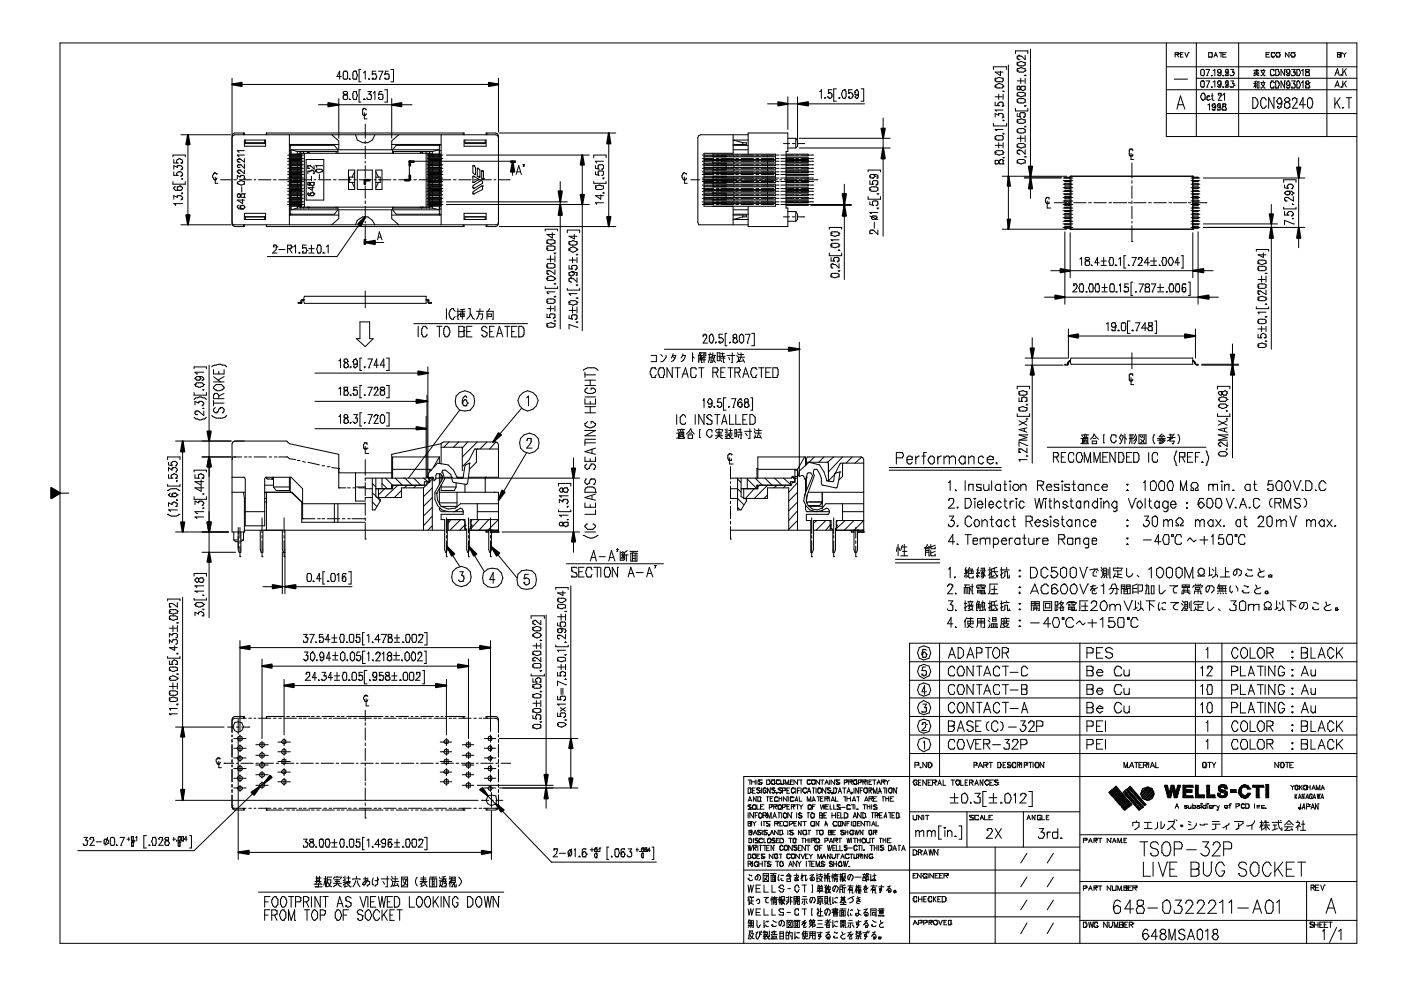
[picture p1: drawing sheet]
<svg xmlns="http://www.w3.org/2000/svg" width="420mm" height="297mm" viewBox="0 0 420 297" stroke-linecap="round" stroke-linejoin="round" font-family="sans-serif">
<g fill="none" stroke="#000" stroke-width=".3">
<path d="M18 12.9h388.9v269.9h-388.9zM302.4 19.5v33.3M304.5 16.1v-.8h3.7v.8M305.1 19.2h.1M305.1 18.7l1-.3 1.3 .3v.8l-.5 .3h-1.3l-.5-.3zM305.6 17.9h.1M305.6 16.6h.1M305.6 16.6l-.5 .2v.8l.5 .3M305.6 16.6l.3 .2h.5l1 1.1v-1.3M309 14.7v35.2M349.8 12.9v28h57.1M352.4 16.3h.8"/>
<path d="M353 16.3l.5 .8M353.2 15.8h.1M353.2 16.3h.1M353.2 15.8h-.8v1.3M353.2 15.8l.3 .3M353.5 16.1h.1M353.5 16.1l-.3 .2M354 16.3h.5M354.8 15.8h-.8v1.3h.8M355.3 15.8l.6 1.3 .5-1.3M356.4 15.8h.1M358.8 12.9v28"/>
<path d="M362.5 17.1h.1M362.5 17.1h.8M363.3 15.8h.1M363.3 17.1h.1M363.3 15.8l.2 .3v.7l-.2 .3M363.3 15.8h-.8v1.3M364.1 17.1l.5-1.3 .5 1.3M364.3 16.6h.6M365.7 15.8h.7M366.2 15.8v1.3M366.7 16.3h.8M367.8 15.8h-1.1v1.3h1.1"/>
<path d="M371.5 12.9v28M379.7 16.3h.8M380.7 15.8h-1v1.3h1M381.3 16.8h.1M381.3 16.8l.2 .3M381.5 15.8h.1M381.5 17.1h.1M382.1 15.8h.1M382.1 15.8h-.8v1M382.1 15.8l.2 .3M382.3 16.8h-.2v.3h-.6M382.9 15.8h.1"/>
<path d="M382.9 16.8h.1M382.9 15.8h.7M382.9 16.8v.3h.7v-.3M382.9 15.8l-.3 .5 .3 .5M383.6 16.8h.1M383.6 15.8h.1M383.6 15.8l.3 .5-.3 .5M386.6 15.8h.1M386.6 15.8v1.3l-1.1-1.3v1.3M387.3 15.8h.1M387.3 16.8h.1M387.3 15.8h.8"/>
<path d="M387.3 16.8v.3h.8v-.3M387.3 15.8l-.2 .5 .2 .5M388.1 16.8h.1M388.1 15.8h.1M388.1 15.8l.3 .5-.3 .5M397.9 12.9v28M401.1 16.3h.8M401.6 16.3l.3 .3M401.9 15.8h.1M401.9 16.3h.1M401.9 16.6h.1M401.9 17.1h.1"/>
<path d="M401.9 16.6h.3l-.3 .5M401.9 15.8h-.8v1.3h.8M401.9 15.8l.3 .3M402.2 16.1h.1M402.2 16.1l-.3 .2M402.4 15.8l.8 .5M403.2 16.3v.8M403.8 15.8l-.6 .5M69.6 23.5v16.6M72.5 25.3h74.1M73 39.9v.5M95.5 31.4h2.9"/>
<path d="M101.6 29.5v12M101.6 31.4h15.9M102.4 22.9h-1.3l.8-1.6v2.4M103.2 28.2h.1M103.2 28.2l1 .6v.7l-.2 .3h-.8l-.3-.3v-.7l1.1-.6M103.2 28.2l-.3-.2 .3-.6h.8l.2 .3-.2 .5M103.2 21.3h.8l.2 .6v1.6l-.2 .2h-.8l-.3-.2v-1.6zM103.5 21.3h.1M104 28.2h.1M104.8 23.7h.1M104.8 29.8h.1M104.8 23.5v.2"/>
<path d="M104.8 29.5v.3M104.8 29.8h.2M104.8 23.7h.2M106.1 21.3h.8v.6a1.72 1.72 0 0 1 0 1.8h-.8l-.3-.2v-1.6zM106.1 27.4h.8l.3 1.1-.3 1.3h-.8l-.3-.5v-1.3zM106.4 21.3h.1M106.4 27.4h.1M108.2 26.9h-.5v3.7h.5M108.2 20.8h-.5v3.7h.5M109 34.6h.1M109 21.9l.5-.6v2.4M109.3 29.8h.1"/>
<path d="M109.3 33.8v1.8h.8M109.3 29.5l-.3 .3h.3M109.5 37.2v4.3M109.8 33v-.3l-.5-.2-.6 .2v1.6l.3 .3M109.8 34l-.3 .6h-.5M110.3 27.4h1.1l-.8 .8h.5v.3h.3v1l-.3 .3h-.8l-.2-.5M110.6 23.7h.1M110.6 23.7h.3M110.6 23.5v.2M111.7 23.5h.1M111.7 22.1h1l.3 .8-.3 .8h-1v-.2M111.9 28l.5-.6v2.4"/>
<path d="M112.7 21.3h-1v1.1M113.5 29.3h.1M113.5 21.3h1.3l-1 2.4M113.8 23.7h.1M114.6 27.4h-.8l-.3 1.1 .3-.3h.8l.2 .3v1l-.2 .3h-.8l-.3-.5M115.4 23.5h.1M115.4 26.9h.8v3.7h-.8M116.4 21.3h-.8l-.2 1.1 .2-.3h.8l.3 .3v1.1l-.3 .2h-.8l-.2-.2M117.2 20.8h.8v3.7h-.8M117.5 29.5v12M120.4 31.4h3.2M138.9 39.9v.5"/>
<path d="M146 39.9v.5M149.5 23.5v16.1M149.8 39.9h34.9M230.2 31.1h3.2M236.3 29v9.8M236.3 31.1h2.9M239.2 29v13M242.4 31.1h16.9M245.8 27.4h.3l.2-.5v2.6M247.4 29.3h.1M247.4 29.3v.2M248.2 29h.1"/>
<path d="M248.4 28h.1M248.4 29.3h.1M248.4 28l.6-.3 .5 .5v.8l-.5 .5-.8-.5M249.5 26.9h-1.1v1.1M250.8 26.6h-.8v3.7h.8M251.6 29.3h.1M251.6 29.3v.2l.3-.2M253.2 29.5h.1M253.2 26.9h.1M253.2 26.9l-.5 .3a1.64 1.64 0 0 0 .5 2.3M253.2 26.9l.5 .5v1.6l-.5 .5M254.5 28h.1"/>
<path d="M254.5 29.3h.1M254.5 29h.1M254.5 28l.6-.3 .5 .3 .3 .5-.3 .8-.5 .2-.6-.2M254.5 29v.3M255.6 26.9h-1.1v1.1M256.4 27.7h.1M256.4 29h.1M256.4 29l.5 .5M256.9 28.5h.1M256.9 26.9h.1M256.9 29.5h.1M256.9 26.9l.5 .5v1.6l-.5 .5"/>
<path d="M256.9 26.9l-.5 .5v.8l.2 .3h.6l.2-.3M258.2 26.6h.8v3.7h-.8M264.8 35.4v3.1M297.9 20.8v-.8h4v.8M297.9 37v.7h4v-.7M298.4 25.8h.1M298.4 24h.1M298.4 23.5h.6a1.72 1.72 0 0 1 1.8 0v.8l-.2 .2h-1.6l-.6-.2zM298.4 25.6l1.4-.6 .8 .3 .2 .3v.5l-.2 .3h-1.6l-.6-.3zM298.4 30.6v1.1h1.1M298.4 35.1v-1.1l1.1 .6v-.6h1.1l.2 .3v.8M298.4 29h2.2"/>
<path d="M299.5 31.7h.1M299.5 31.7l-.3-.6 .6-.5h.8l.2 .3v.8M299.5 28.2v1.6M300 21.3v1.4l-1.6-1.1h2.4M300.6 31.9h.1M300.8 36.2h.1M300.8 35.1h.1M300.8 31.7h.1M300.8 27.4h.1M300.8 25.8h.1M300.8 27.2v.2M300.8 28.2v1.6"/>
<path d="M300.8 35.9v.3M300.8 39.9v.2M300.8 31.7l-.2 .2M300.8 33h-2.4l.6 .2M300.8 38.8h-2.4l.6 .3M300.8 35.1l-.2 .3M304.5 32.5v.7h3.7v-.7M305.1 39.3h.1M305.1 36.4h.1M305.1 30.3h.1M305.1 28.5h.1M305.1 21.1h.1"/>
<path d="M305.1 20.5l1-.2 1.3 .2v.8l-.5 .3h-1.3l-.5-.3zM305.1 25.8h.8l.2 .6-.2 .5h-.8zM305.1 28l.5-.3h1.3l.5 .3v.8l-1 .2-1.3-.2zM305.1 29.8l.5-.3h1.3l.5 .3v.8l-.5 .3h-1.3l-.5-.3zM305.1 34v.8l1 .3-.2-.3v-.8l.2-.2h1.1l.2 .2v.8l-.5 .3M305.1 35.9l1-.3 1.3 .3v.8l-.5 .3h-1.3l-.5-.3zM305.1 38.8l.5-.3h1.3l.5 .3v.8l-.5 .3h-1.3l-.5-.3zM305.1 24.3h2.1M306.1 23.5v1.5M306.4 25.8h1v1.1l-.5 .3-.8-.3v-.8zM306.7 33.8h.1M306.9 35.1h.1"/>
<path d="M307.2 31.7l.2 .2v-.2M307.2 22.7h.2M307.2 38h.2M307.4 38h.1M307.4 31.7h.1M307.4 22.7h.1M307.4 21.1h.1M307.4 22.4v.3M307.4 23.5v1.5M307.4 37.7v.3M349.8 34h57.1M349.8 26.9h57.1"/>
<path d="M349.8 20h57.1M352.2 23.7h3.9M353 32.7l1-3.9 1.3 3.9M353.2 31.4h1.6M358.8 23.5h48.1M360.1 21.1l.3-.3h.5l.3 .3v1.3l-.3 .3h-.5l-.3-.3zM360.1 24.5l.3-.2h.5l.3 .2v1.3l-.3 .3h-.5l-.3-.3zM360.4 28.2l.2-.2h.6l.2 .5v1l-.5 .6a1.36 1.36 0 0 1-.5-1.9zM360.6 28h.1M360.6 22.7h.1M360.6 20.8h.1M360.6 26.1h.1"/>
<path d="M360.6 24.3h.1M361.2 29.8h.1M361.7 20.8h1l-.8 1.9M361.7 24.3h1l-.8 1.8M361.9 29.3h.1M361.9 22.7h.1M361.9 26.1h.1M362.2 28.8h.1M362.2 28.8l-.3 .2v.8h.3v.3l.5-.3M362.2 28.8h.5v.2M362.2 31.4l.5-.3v1.9M362.7 29.8h.1"/>
<path d="M363.3 22.7h.1M363.3 26.1h.1M363.3 28.8h.5M363.5 31.7h.1M363.5 32.7h.1M363.5 28v1.8l.3 .3M363.5 31.4l.3-.3h.5l.3 .6-.3 .5h-.5l-.3-.3zM363.5 32.7l.3 .3M363.8 33h.1M363.8 30.1h.1M363.8 21.1l.5-.3v1.9M363.8 24.5l.5-.2v1.8"/>
<path d="M364.1 32.2h.1M364.1 31.1h.1M364.6 31.7l-.3 1.3h-.5M365.1 31.7h.1M365.1 32.7h.1M365.1 21.3h.1M365.1 22.4h.1M365.1 24.8h.1M365.1 25.8h.1M365.4 32.2h.1M365.4 31.1h.1M365.4 28.5h.1"/>
<path d="M365.4 28.5v-.5h.8v.8l-.8 1.3h1M365.4 31.1l-.3 .3v.5l.3 .3M365.4 31.1h.5v1.9h-.8v-.3M365.4 32.2h.5M365.7 21.9h.1M365.7 20.8h.1M365.7 22.7h.1M365.7 25.6h.1M365.7 24.3h.1M365.7 26.1h.1M365.7 25.6l-.6-.6v-.5l.3-.2h.5l.3 .2v1.3l-.3 .3h-.5l-.3-.3M366.2 28.5h.1"/>
<path d="M366.2 21.6l-.3 .3h-.5l-.3-.3v-.5l.3-.3h.5l.3 .3v1.3l-.3 .3h-.5l-.3-.3M366.2 25l-.5 .6M366.7 31.4h.1M366.7 33h.1M366.7 22.7h.1M366.7 26.1h.1M366.7 33l-.3-.3 .3-.8h.8l.3 .6-.3 .5M366.7 28.5l.5-.5v2.1M366.7 33h.8M367 31.9l-.3-.2v-.6h.8v.6l-.3 .2M367.5 33h.1M367.5 31.4h.1"/>
<path d="M367.5 21.3h.1M367.5 22.4h.1M367.5 24.8h.1M367.5 25.8h.1M367.8 21.9h.1M367.8 20.8h.1M367.8 24.3h.1M367.8 24.3l-.3 .2v.5l.3 .6 .5-.3M367.8 20.8h.5v1.9h-.8v-.3M367.8 24.3h.5v1.8h-.8v-.3M367.8 20.8l-.3 .3v.5l.3 .3M367.8 21.9h.5"/>
<path d="M368.8 22.4l.3 .3M368.8 25.8l.3 .3M369.1 22.7h.1M369.1 26.1h.1M369.1 20.8h.8l-.3 .8M369.1 24.3h.8l-.3 .7M369.6 21.6h.1M369.6 25h.1M369.6 21.6h.3M369.6 25h.3M369.9 21.6h.1M369.9 25h.1"/>
<path d="M369.9 21.6l.3 .3-.3 .8h-.8M369.9 25l.3 .6M370.2 25.6h.1M370.2 25.6l-.3 .5h-.8M375.7 32.5h.1M375.7 29.3a1.46 1.46 0 0 1 1.6 1.8 1.35 1.35 0 0 1-1.6 1.4zM376 21.1h1.6M376 22.1h1.6M376 25h.8M376.2 22.1v-.5h1.1v.5M376.2 24.5h.3M376.5 24.5v1.9"/>
<path d="M376.8 20.8v1.6l-.8 .3M376.8 22.1l.8 .6M376.8 24.3l-.3 .2M376.8 25.8l-.3-.8-.5 1.1M377 20.8v.5M377 24.5h.6v1.9h-.6zM378.1 21.1h1.3M378.1 24.8h1.3M378.4 21.1v.5l.5 .5M378.4 24.8v.5l.5 .5M378.9 20.8v.3M378.9 24.3v.5"/>
<path d="M378.9 22.1l-.8 .6M378.9 22.1l.2 .6h.3M378.9 25.8l-.8 .6M378.9 25.8l.2 .6h.3M379.1 21.1l-.2 1M379.1 24.8l-.2 1M379.7 30.1l-.6-.8h-.5l-.5 .8v1.6l.5 .8h.5l.6-.8M381 22.4h.1M381 24.8h.1M381 24.8l.3-.5h.5l.3 .5M381 24.8v1.3l.3 .3M381 22.4l.3 .3"/>
<path d="M381.3 20.8h.1M381.3 22.7h.1M381.3 26.4h.1M381.3 22.7h.5M381.3 20.8h.5M381.3 20.8l-.3 .3v1.3M381.3 26.4h.5M381.8 20.8h.1M381.8 22.7h.1M381.8 26.4h.1M381.8 20.8l.3 .5M382.1 29.3h.1"/>
<path d="M382.1 22.4h.1M382.1 24.8h.1M382.1 25.8l-.3 .6M382.1 29.3v3.2l-1.6-3.2v3.2M382.1 22.4l-.3 .3M382.6 22.7h.1M382.6 26.4h.1M382.9 30.3h.1M382.9 30.3l.5 .8h.8l.2-.8M383.1 31.9h.1M383.4 22.4h.1M383.4 24.8h.1"/>
<path d="M383.4 22.4l.2-.3-.2-1.3h-.8v1.9M383.4 22.4v.3h-.8M383.4 24.8l-.3-.5h-.5v2.1M383.4 24.8l.2 .2-.2 1.4h-.8M383.6 31.1h.1M383.6 29.3h.1M383.6 29.3l.6 .2 .2 .8M383.6 29.3l-.7 1M384.4 30.3l-.2 1.9-.8 .3-.3-.6M385.2 20.8h.1M385.2 24.3h.1M385.2 20.8v1.9l-1-1.9v1.9"/>
<path d="M385.2 24.3v2.1l-1-2.1v2.1M385.2 29.8l.6-.5h.5l.5 .8-.5 .5h-.5zM385.8 21.3h.1M385.8 22.4h.1M385.8 25h.1M385.8 26.1h.1M385.8 30.6l-.6 .5v1.1l1.1 .3 .5-.3v-1.1l-.8-.5M385.8 22.4l.2 .3M385.8 26.1l.2 .3M386 22.7h.1M386 26.4h.1M386.3 22.1h.1"/>
<path d="M386.3 20.8h.1M386.3 25.6h.1M386.3 24.3h.1M386.3 22.1l-.5-.5v-.5l.2-.3h.6l.2 .3v1.3l-.2 .3h-.6M386.3 24.3l.5 .5v1.3l-.2 .3h-.6M386.3 24.3l-.5 .5v.5l.2 .3h.6l.2-.3M386.8 21.6l-.5 .5M387.3 22.7h.1M387.3 26.1h.1M387.3 22.4v.3M387.3 24.3h1.1l-.5 .7 .5 .3v.8l-.3 .3h-.8v-.3M387.3 20.8h1.1l-.5 .8h.5v.8l-.3 .3h-.8"/>
<path d="M387.6 30.1v-.6l.5-.2 .8 .2v1.1l-1.3 1.9h1.6M388.1 21.6h.1M388.4 22.1h.1M388.9 20.8h.8a1.72 1.72 0 0 1 0 1.9h-.8zM389.2 20.8h.1M389.2 24.3h.1M389.2 24.3l.5 .2a1.72 1.72 0 0 1 0 1.9h-.8v-1.9zM390.3 21.1l.5-.3v1.9M390.3 24.8h.2l.3-.5v2.1M391.6 21.3h.1M391.6 22.7h.1M391.6 24.8h.1"/>
<path d="M391.6 26.1h.1M391.6 31.4h-1.9l1.1-2.1v3.2M391.6 21.3l.2 .3M391.8 21.6l-.2 .3v.8M391.8 24.3h.6l.2 .5-.5 .5-.5-.3v-.5zM391.8 21.6h.6M392.4 22.7h.1M392.4 20.8h.1M392.4 26.4h.1M392.4 25h.1M392.4 20.8l.2 .3-.2 .5M392.4 21.6l.2 .3v.8h-1"/>
<path d="M392.4 20.8h-.8v.5M392.6 29.3h.1M392.6 26.1h.1M392.6 24.8h.1M392.6 29.3l.8 .2a3.3 3.3 0 0 1 0 2.7l-.8 .3-.5-.6v-2.1zM392.6 26.1v-.5l-.2-.3h-.6l-.2 .3v.8h.8M392.6 26.1l-.2 .3M400.3 29.3v3.2M400.3 26.1l.8-1.8 .5 1.8M400.3 22.7l.8-2.2 .5 2.2M400.6 25.6h.8M400.6 21.9h.8"/>
<path d="M400.8 30.6l1.1 1.9M401.9 29.3l-1.6 2.1M402.2 26.1h.1M402.2 22.4h.1M402.2 22.4v.3M402.7 32.2h.1M402.7 20.5v2.2M402.7 24.3v1.8M402.7 32.2v.3l.3-.3M403.2 25l.6 1.1M403.2 21.3l.6 1.4M403.8 29.3h1.5"/>
<path d="M403.8 24.3l-1.1 1.3M403.8 20.5l-1.1 1.4M404.5 29.3v3.2M51.9 47v-.5h3.7v.5M51.9 54.4v.8h3.7v-.8M52.1 50.7v-1l1.1 .5v-.5h1l.6 .5-.6 .8M52.1 59.7v-1.1l1.1 .6v-.6h1l.6 .6-.6 .8M52.1 47.8v1.1h1.1M52.1 51.5v1.1h1.1M53.2 52.6h.1M53.2 48.9h.1M53.2 52.6l-.3-.6 .5-.5h.8l.6 .5-.6 .8"/>
<path d="M53.2 48.9l-.3-.6 .3-.5 .5-.3 .8 .3 .3 .5-.3 .6M54 55.7h.1M54 57.1h.1M54 55.7l.8 .6-.6 .8h-1.5l-.6-.6v-.2l.6-.3M54 55.7l-.8 .3v.8l.2 .3M54.2 52.8h.1M54.2 48.9h.1M54.2 40.4h15.1M54.2 48.9h.3M54.5 59.7h.1M54.5 53.6h.1M54.5 52.6h.1"/>
<path d="M54.5 50.7h.1M54.5 48.9h.1M54.5 57.9h.3l-.3 .2zM54.5 53.6h.3M56.4 43.3v21.2M64.3 53.9h.1M64.6 53.1v1.8h.8M64.8 52h.1M65.1 53.4l-.3 .5h-.5M65.1 52.3l-.5-.5a1.36 1.36 0 0 0-.6 1.8l.3 .3M66.1 53.9h3.2M69.6 41.2l.2-.5 .6-.3h78.3l.5 .3 .3 .5"/>
<path d="M70.1 53.9h.8M71.2 54.9h.1M71.2 53.6v-1l.8 .5 .2-.5h.8l.3 .2v.8M71.2 54.7l.2-.3a1.72 1.72 0 0 1 1.9 0v.8a1.41 1.41 0 0 1-2.1-.5zM71.4 59.2h.1M71.4 58.1h.1M71.4 51.8h.1M71.4 50.2h.1M71.4 49.4h.1M71.4 47.8h.1M71.4 58.1h.6l.2 .5-.2 .6h-.6M71.4 49.4l-.2 .3 .2 .5"/>
<path d="M71.4 47.8h-.2v.5l.5 .3M71.4 50.2h.3M71.4 58.1l-.2 .3v.5l.2 .3M71.7 52h.1M71.7 50.2h.1M71.7 48.6h.1M71.7 53.9h3.7M72 51h.1M72 49.4h.1M72 51l1.3 1v-1M72 51h-.6v.2h-.2l.5 .8M72.5 56v1.6"/>
<path d="M72.8 59.7v1.3l-1.6-1h2.1M73 53.6h.3M73.3 58.1h.1M73.3 59.2h.1M73.3 53.6h.1M73.3 47.5v1.1l-1.3-.8v-.3l-.6 .3M73.3 58.1h-.8l-.3 .3v.5l.3 .3h.8M73.3 49.1v1.3l-1.1-1h-.8M73.3 46.5h-2.1l.5 .5M73.3 40.4v-.5h-2.9l-.6 .2-.2 .6v26.4l.2 .5 .6 .3h2.9v-.5M73.3 42h6.3v1.8h-6.3zM73.3 58.1v1.1"/>
<path d="M73.3 45.2h-2.1l.5 .5M73.6 42v1h5.8v-1M73.6 42.8h5.8M76.2 53.9h.5M77.5 53.9h3.7M79.9 40.4v-.5h59.3v.5M82 53.9h.8M83.6 53.9h3.7M86.3 59.4h4.7M86.3 58.4h4.7M86.3 57.3h4.7M86.3 56.5h4.7"/>
<path d="M86.3 55.5h4.7M86.3 54.4h4.7M86.3 53.4h4.7M86.3 52.3h4.7M86.3 51.5h4.7M86.3 50.4h4.7M86.3 49.4h4.7M86.3 48.3h4.7M86.3 47.5h4.7M86.3 46.5h4.7M86.8 47h3.4M86.8 46.7h3.4"/>
<path d="M86.8 47.8h3.4M86.8 48.1h3.4M86.8 49.1h3.4M86.8 49.7h3.4M86.8 50.2h3.4M86.8 50.7h3.4M86.8 51.8h3.4M86.8 52h3.4M86.8 52.8h3.4M86.8 53.1h3.4M86.8 54.2h3.4M86.8 54.7h3.4"/>
<path d="M86.8 55.7h3.4M86.8 56h3.4M86.8 56.8h3.4M86.8 57.1h3.4M86.8 58.1h3.4M86.8 58.6h3.4M86.8 59.2h3.4M86.8 59.7h3.4M86.8 40.4v27M86.8 55.2h3.4M86.8 57.6h3.4M86.8 46.2h3.4"/>
<path d="M86.8 48.6h3.4M86.8 51.2h3.4M86.8 53.6h3.4M86.8 43.3h14.8M86.8 47.3h3.4M86.8 52.6h3.4M86.8 56.3h3.4M86.8 45.2h.2M87 43.3v2.9M87 46.7v.3M87 47.8v.3M87 48.6v.5"/>
<path d="M87 49.7v.5M87 50.7v.5M87 51.8v.2M87 52.8v.3M87 53.6v.6M87 54.7v.5M87 55.7v.3M87 56.8v.3M87 57.6v.5M87 58.6v.6M87 59.7v.5M87 43.6h13.3l1 1.3"/>
<path d="M87.3 44.9h14M87.3 44.9l1.9 .5M87.3 44.9v1.3M87.3 46.7v.3M87.3 47.8v.3M87.3 48.6v.5M87.3 49.7v.5M87.3 50.7v.5M87.3 51.8v.2M87.3 52.8v.3M87.3 53.6v.6M87.3 54.7v.5"/>
<path d="M87.3 55.7v.3M87.3 56.8v.3M87.3 57.6v.5M87.3 58.6v.6M87.3 59.7v.5M88.1 53.9h.8M89.2 45.4h12.1M89.2 45.4v.8M89.2 46.7v.3M89.2 47.8v.3M89.2 48.6v.5M89.2 49.7v.5"/>
<path d="M89.2 50.7v.5M89.2 51.8v.2M89.2 52.8v.3M89.2 53.6v.6M89.2 54.7v.5M89.2 55.7v.3M89.2 56.8v.3M89.2 57.6v.5M89.2 58.6v.6M89.2 59.7v.5M89.7 53.9h3.7M90 45.4v.8"/>
<path d="M90.2 45.9h38.4v16.2h-38.4M90.2 45.4v17M90.5 45.9v16.2M91 45.4v.5M91.3 45.9v16.2M91.8 47.8h5.3v12.2h-5.3zM92.1 45.9l.5-.5 .3 .5M92.3 58.1h.1M92.3 50.4h.1M92.3 49.7h.1M92.3 49.7h.6M92.3 54.7v.8h.6l.2-.8h1.1v.8l-.5 .2-.6-.2-.2-.8z"/>
<path d="M92.3 50.4h.3M92.3 49.7v.7M92.6 55.5h.1M92.6 54.7h.1M92.6 50.4h.1M92.9 58.1h.1M92.9 49.7h.1M92.9 49.7l1.3 1v-1M92.9 58.1l.5 .5M93.1 51.2h.1M93.1 51.2l.3-.2 .8 .2v.8h-.3M93.1 51.2h-.2v.3l-.6-.3v.8"/>
<path d="M93.4 52.8v1.4M93.7 57.6h.1M93.7 58.6h.1M93.7 57.6l.5 .3v.5l-.3 .2h-1.3l-.3-.2v-.5h.3M93.7 57.6l-.8 .5M93.7 56v1.1l-1.4-.8h1.9M93.9 54.7h.1M93.9 52h.1M94.2 58.1h.1M94.2 53.9h.5M94.7 51h.1M94.7 51.2h.1"/>
<path d="M95 50.7h1.3l.5 .3-.2 .5a1.72 1.72 0 0 1-1.9 0v-.5zM95.5 53.9h3.7M95.8 52.3v1.3M96.8 49.7h-2.1l.3 .5M99.5 40.4l2.1 1.8v2.7h15.9v-2.7l2.1-1.8M100 53.9h.8M100.8 45.4v.5M101.3 44.9v1M101.6 53.9h3.7M104.5 51h1.9v5.8h-1.9zM105.6 54.7l.8 1.6M106.1 53.9h.8"/>
<path d="M106.4 53.1h-1.6v1.6h1.6M106.4 51.5l-.8 1.6M106.6 40.4l.6 1.6a3.1 3.1 0 0 0 5.2-1.6M107.2 51h4.5v5.8h-4.5zM107.7 53.9h3.7M109.5 42.2v.8M109.5 43.8v3.7M109.5 48.3v.6M109.5 49.7v3.7M109.5 54.2v.7M109.5 55.7v3.7M112.2 53.9h.5"/>
<path d="M112.7 51h1.9v5.8h-1.9zM112.7 53.1h1.3v1.6h-1.3M112.7 51.5l.8 1.6M113.5 53.9h3.7M113.5 54.7l-.8 1.6M117.5 43.3h14.8M117.7 44.9v1M117.7 44.9h14.1l-2.2 .5M117.7 45.4h11.9M118 53.9h.8M118 45.4v.5M119.6 53.9h3.7"/>
<path d="M124.1 53.9h.8M125.7 53.9h3.7M125.9 45.9l.6-.5 .2 .5M127.8 45.4v17M128.1 59.4h4.7M128.1 58.4h4.7M128.1 57.3h4.7M128.1 56.5h4.7M128.1 55.5h4.7M128.1 54.4h4.7M128.1 53.4h4.7M128.1 52.3h4.7"/>
<path d="M128.1 51.5h4.7M128.1 50.4h4.7M128.1 49.4h4.7M128.1 47.5h4.7M128.1 46.5h4.7M128.3 45.9v16.2M128.6 46.7h3.7M128.6 47.8h3.7M128.6 48.1h3.7M128.6 49.1h3.7M128.6 49.7h3.7M128.6 50.2h3.7"/>
<path d="M128.6 50.7h3.7M128.6 51.8h3.7M128.6 53.1h3.7M128.6 54.2h3.7M128.6 54.7h3.7M128.6 55.7h3.7M128.6 56.8h3.7M128.6 57.1h3.7M128.6 58.1h3.7M128.6 58.6h3.7M128.6 59.2h3.7M128.6 59.7h3.7"/>
<path d="M128.6 55.2h3.7M128.6 57.6h3.7M128.6 46.2h3.7M128.6 48.6h3.7M128.6 51.2h3.7M128.6 53.6h3.7M128.6 47.3h3.7M128.6 52.6h3.7M128.6 56.3h3.7M128.9 47h3.4M128.9 52h3.4M128.9 52.8h3.4"/>
<path d="M128.9 56h3.4M128.9 45.4v.8M128.9 46.7v.6M128.9 47.8v.3M128.9 48.6v.5M128.9 49.7v.5M128.9 50.7v.5M128.9 51.8v.5M128.9 52.6v.5M128.9 53.6v.6M128.9 54.7v.5M128.9 55.7v.6"/>
<path d="M128.9 56.8v.3M128.9 57.6v.5M128.9 58.6v.6M128.9 59.7v.5M129.6 45.4v.8M129.6 46.7v.3M129.6 47.8v.3M129.6 48.6v.5M129.6 49.7v.5M129.6 50.7v.5M129.6 51.8v.2M129.6 52.8v.3"/>
<path d="M129.6 53.6v.6M129.6 54.7v.5M129.6 55.7v.3M129.6 56.8v.3M129.6 57.6v.5M129.6 58.6v.6M129.6 59.7v.5M130.2 53.9h.5M131.5 53.9h3.7M131.8 43.6h.1M131.8 43.3v2.9M131.8 46.7v.3"/>
<path d="M131.8 47.8v.3M131.8 48.6v.5M131.8 49.7v.5M131.8 50.7v.5M131.8 51.8v.2M131.8 52.8v.3M131.8 53.6v.6M131.8 54.7v.5M131.8 55.7v.3M131.8 56.8v.3M131.8 57.6v.5M131.8 58.6v.6"/>
<path d="M131.8 59.7v.5M131.8 43.6h-13l-1.1 1.3M131.8 45.2h.5M132.3 40.4v27M133.9 46.5h42.8M136 53.9h.8M137.6 53.9h3.7M139.2 42h6.6v1.8h-6.6zM139.4 42v1h6.1v-1M139.4 42.8h6.1M141.8 56.3h.1M141.8 54.7h.1"/>
<path d="M141.8 56.3v-.6l.3-.2 2.1-1.3 .5 .2v.5l-2.6 1.6M141.8 54.7h.3M141.8 56.3l.3 .2M142.1 58.1h.1M142.1 56.5h.1M142.1 54.7h.1M142.1 49.7h.1M142.1 52.8h.1M142.1 53.9h.8M142.1 49.7h-.3v2.1l.5 .5M142.1 52.8h-.3v1.9M142.1 49.7l.5 .5v2.1h-.3"/>
<path d="M142.1 52.8l1.3 .8v.3M142.3 52.3h.1M143.1 50.4h.1M143.1 50.4l.8 .6v1.8l-.2 .3M143.1 50.4v2.4l.6 .3M143.4 53.9h.1M143.4 53.9l-1.3 .8M143.7 53.1h.1M143.7 53.9h3.7M144.5 51.2h.1M144.5 51.2h.5v2.4M144.5 51.2v2.4h.5"/>
<path d="M144.7 55.7h.1M144.7 55.7l-2.6 1.6-.3 .3v.5h.3M144.7 55.7v1.1l-2.6 1.3M145 53.6h.1M145.8 40.4v-.5h2.9l.5 .2 .3 .6v26.4l-.3 .5-.5 .3h-2.9v-.5M148.2 53.9h.5M149.5 53.9h3.2M152.7 53.9h.1M153.2 48.3h-30.4v5.1M153.7 48.3v4.3M154.8 52.3l.8-2.6 .8 2.6M155 51.5h1.1"/>
<path d="M156.9 49.4h.1M156.9 49.9h.1M156.9 49.4h.3l-.3 .5M168 54.4v2.9M174.6 49.4v9M178.1 54.4v.5h3.7v-.5M178.1 47.3v-.8h3.7v.8M178.6 56.3h.1M178.6 49.7v.7l1.1 .3-.3-.3v-.7l.3-.3h1l.3 .3v.7l-.6 .3M178.6 51.5v.8l1.1 .3-.3-.3v-.8l.3-.3h1l.3 .3v.8l-.6 .3M178.6 55.7a1.72 1.72 0 0 1 1.8 0h.6v.8l-.6 .3h-1.5l-.3-.3zM180.2 58.4v1.3l-1.6-1.1h2.4"/>
<path d="M180.4 52.6h.1M180.4 50.7h.1M180.7 57.9h.3M180.7 53.4l.3 .2v-.2M181 57.9h.1M181 53.4h.1M181 48.3h-2.4l.3 .6M181 57.6v.3M182.6 43v22M205.1 53.9h.1M205.3 53.1v1.8h.8M205.8 52.3v-.3l-.5-.2a1.36 1.36 0 0 0-.5 1.8l.3 .3"/>
<path d="M205.8 53.4l-.2 .5h-.5M207.2 53.9h2.6M210.6 53.9h10.3M210.6 59.4h3.4M210.6 58.4h3.4M210.6 57.3h3.4M210.6 56.5h3.4M210.6 55.5h3.4M210.6 54.4h3.4M210.6 53.4h3.4M210.6 52.3h3.4M210.6 51.5h3.4"/>
<path d="M210.6 50.4h3.4M210.6 49.4h3.4M210.6 48.3h3.4M210.6 47.5h3.4M210.6 46.5h3.4M211.1 47h21.5v.8h-21.5M211.1 48.1h21.5v.5h-18.8v.3M211.1 49.1h21.5v.6h-21.5M211.1 50.2h21.5v.5h-21.5M211.1 52h21.5v.8h-21.5M211.1 53.1h21.5v.5h-18.8v.3M211.1 54.2h21.5v.5h-21.5"/>
<path d="M211.1 56h21.5v.8h-21.5M211.1 57.1h21.5v.5h-18.8v.3M211.1 58.1h21.5v.5h-21.5M211.1 59.2h21.5v.5h-21.5M211.1 48.9h6.7v.2M211.1 57.9h6.7v.2M213.8 54.7h.1M213.8 55.7h.1M213.8 56.8h.1M213.8 58.6h.1M213.8 59.7h.1M213.8 59.2h.1"/>
<path d="M213.8 58.1h.1M213.8 57.1h.1M213.8 56h.1M213.8 50.7h.1M213.8 49.7h.1M213.8 51.8h.1M213.8 52.8h.1M213.8 54.2h.1M213.8 53.1h.1M213.8 52h.1M213.8 50.2h.1M213.8 49.1h.1"/>
<path d="M213.8 47.8h.1M213.8 46.7h.1M213.8 48.1h.1M213.8 47h.1M213.8 45.9v.3h18.8v.5h-21.5M213.8 51v.2h18.8v.6h-21.5M213.8 54.9v.3h18.8v.5h-21.5M213.8 60v.2h18.8v.6h-21.5M214.8 59.4h.8M214.8 58.4h.8M214.8 57.3h.8M214.8 56.5h.8"/>
<path d="M214.8 55.5h.8M214.8 54.4h.8M214.8 53.4h.8M214.8 52.3h.8M214.8 51.5h.8M214.8 50.4h.8M214.8 49.4h.8M214.8 48.3h.8M214.8 47.5h.8M214.8 46.5h.8M216.2 59.4h3.9M216.2 58.4h3.9"/>
<path d="M216.2 57.3h3.9M216.2 56.5h3.9M216.2 55.5h3.9M216.2 54.4h3.9M216.2 53.4h3.9M216.2 52.3h3.9M216.2 51.5h3.9M216.2 50.4h3.9M216.2 49.4h3.9M216.2 48.3h3.9M216.2 47.5h3.9M216.2 46.5h3.9"/>
<path d="M217.8 53.9h.1M217.8 50.7v.3h-6.7M217.8 54.7v.2h-6.7M217.8 59.7v.3h-6.7M217.8 46.7v.3M217.8 47.8v.3M217.8 49.7v.5M217.8 51.8v.2M217.8 52.8v.3M217.8 53.9v.3M217.8 55.7v.3M217.8 56.8v.3"/>
<path d="M217.8 58.6v.6M219.9 40.4v5.5h-8.8v15.9h21.5v-.8h-21.5M219.9 43.6h4.5M219.9 44.9h4.5M220.1 46.7v.3M220.1 47.8v.3M220.1 48.6v.5M220.1 49.7v.5M220.1 50.7v.5M220.1 51.8v.2M220.1 52.8v.3M220.1 53.6v.6"/>
<path d="M220.1 54.7v.5M220.1 55.7v.3M220.1 56.8v.3M220.1 57.6v.5M220.1 58.6v.6M220.1 59.7v.5M220.7 53.9h.1M220.7 59.4h.8M220.7 58.4h.8M220.7 57.3h.8M220.7 56.5h.8M220.7 55.5h.8"/>
<path d="M220.7 54.4h.8M220.7 53.4h.8M220.7 52.3h.8M220.7 51.5h.8M220.7 50.4h.8M220.7 49.4h.8M220.7 48.3h.8M220.7 47.5h.8M220.7 46.5h.8M221.7 53.9h.8M222.2 59.4h3.8M222.2 58.4h3.8"/>
<path d="M222.2 57.3h3.8M222.2 56.5h3.8M222.2 55.5h3.8M222.2 54.4h3.8M222.2 53.4h3.8M222.2 52.3h3.8M222.2 51.5h3.8M222.2 50.4h3.8M222.2 49.4h3.8M222.2 48.3h3.8M222.2 47.5h3.8M222.2 46.5h3.8"/>
<path d="M222.8 42.8v.5M222.8 42.8h1v.5h-3.9M223.3 53.9h3.7M224.4 46.2v-6.3h11.9v5.5h-.6v17h.6v5.5h-11.9v-6.1M224.4 40.4h-14.3l-.6 .3-.2 .5v25.4l.2 .8h14.9M224.4 42h-4.5l2.9 .8M226.7 59.4h.8M226.7 58.4h.8M226.7 57.3h.8M226.7 56.5h.8M226.7 55.5h.8M226.7 54.4h.8"/>
<path d="M226.7 53.4h.8M226.7 52.3h.8M226.7 51.5h.8M226.7 50.4h.8M226.7 49.4h.8M226.7 48.3h.8M226.7 47.5h.8M226.7 46.5h.8M227.8 53.9h.8M228.3 59.4h3.7M228.3 58.4h3.7M228.3 57.3h3.7"/>
<path d="M228.3 56.5h3.7M228.3 55.5h3.7M228.3 54.4h3.7M228.3 53.4h3.7M228.3 52.3h3.7M228.3 51.5h3.7M228.3 50.4h3.7M228.3 49.4h3.7M228.3 48.3h3.7M228.3 47.5h3.7M228.3 46.5h3.7M229.4 53.9h3.7"/>
<path d="M230.2 46.7v.3M230.2 47.8v.3M230.2 48.6v.5M230.2 49.7v.5M230.2 50.7v.5M230.2 51.8v.2M230.2 52.8v.3M230.2 53.6v.6M230.2 54.7v.5M230.2 55.7v.3M230.2 56.8v.3M230.2 57.6v.5"/>
<path d="M230.2 58.6v.6M230.2 59.7v.5M232.8 59.4h.8M232.8 58.4h.8M232.8 57.3h.8M232.8 56.5h.8M232.8 55.5h.8M232.8 54.4h.8M232.8 53.4h.8M232.8 52.3h.8M232.8 51.5h.8M232.8 50.4h.8"/>
<path d="M232.8 49.4h.8M232.8 48.3h.8M232.8 47.5h.8M232.8 46.5h.8M233.9 53.9h.5M234.2 59.4h3.9M234.2 58.4h3.9M234.2 57.3h3.9M234.2 56.5h3.9M234.2 55.5h3.9M234.2 54.4h3.9M234.2 53.4h3.9"/>
<path d="M234.2 52.3h9.5M234.2 51.5h3.9M234.2 50.4h3.9M234.2 49.4h3.9M234.2 48.3h3.9M234.2 47.5h3.9M234.2 46.5h3.9M234.9 43h1.9M235.2 53.9h3.7M235.7 46.2h6.7v.5h-6.7M235.7 47.3h6.7v.5h-6.7M235.7 48.1h6.7v.5h-6.7"/>
<path d="M235.7 49.1h6.7v.6h-6.7M235.7 50.2h6.7v.5h-6.7M235.7 51.2h6.7v.6h-6.7M235.7 53.1h6.7v.5h-6.7M235.7 54.2h6.7v.5h-6.7M235.7 55.2h6.7v.5h-6.7M235.7 56.3h6.7v.5h-6.7M235.7 57.1h6.7v.5h-6.7M235.7 58.1h6.7v.5h-6.7M235.7 59.2h6.7v.5h-6.7M236.3 44.4h2.4M236.3 41.5h2.4"/>
<path d="M237.6 43h.8M238.7 41.5l.5 .7v1.6l-.5 .6M238.7 41.5v2.9M238.7 59.4h.7M238.7 58.4h.7M238.7 57.3h.7M238.7 56.5h.7M238.7 55.5h.7M238.7 54.4h.7M238.7 53.4h.7M238.7 51.5h.7M238.7 50.4h.7"/>
<path d="M238.7 49.4h.7M238.7 48.3h.7M238.7 47.5h.7M238.7 46.5h.7M239.2 43h1.8M239.7 53.9h.8M239.7 44.4h27.3M239.7 41.5h27.3M240.2 59.4h3.5M240.2 58.4h3.5M240.2 57.3h3.5M240.2 56.5h3.5"/>
<path d="M240.2 55.5h3.5M240.2 54.4h3.5M240.2 53.4h3.5M240.2 51.5h3.5M240.2 50.4h3.5M240.2 49.4h3.5M240.2 48.3h3.5M240.2 47.5h3.5M240.2 46.5h3.5M241 43h.1M241.3 53.9h3.7M242.4 52.3v.3h-6.7"/>
<path d="M243.7 59.4h.1M243.7 58.4h.1M243.7 57.3h.1M243.7 56.5h.1M243.7 55.5h.1M243.7 54.4h.1M243.7 53.4h.1M243.7 52.3h.1M243.7 51.5h.1M243.7 50.4h.1M243.7 49.4h.1M243.7 48.3h.1"/>
<path d="M243.7 47.5h.1M243.7 46.5h.1M245 53.9h.1M253.2 55.2v2.9M260.3 51.5v-.5h3.8v.5M260.3 58.9v.8h3.8v-.8M260.9 56.8h.1M260.9 52.8h.1M260.9 54.2v1h1M260.9 56.3l.5-.3h1.3l.6 .3v.8l-.6 .2h-1.3l-.5-.2zM261.7 53.4h.1M261.7 55.2v-.8l.2-.2h1.1l.3 .2v.8l-.6 .3"/>
<path d="M261.9 52.3l.6 .5M262.5 52.8h.1M262.5 52.8l-.6 .6h-.8l-.2-.3v-.5l.2-.3h1.6l.6 .3v.8h-.3M262.7 55.5h.1M263 53.4h.1M263 58.1h.3M263.3 58.1h.1M264.8 41.5v2.9M264.8 47.5v23.3M298.4 45.7h.1M298.4 41.5h.1M298.4 40.9l.6-.2h1.6l.2 .2v.8l-.2 .3h-1.6l-.6-.3z"/>
<path d="M298.4 45.4l.6-.2h1.6l.2 .2v.8a1.72 1.72 0 0 1-1.8 0h-.6zM298.4 48.1h.8l.3 .2v.6l-.3 .2h-.8zM298.4 43.6h2.2M299.5 42.8v1.6M299.8 48.1h.1M299.8 48.1l.2-.3h.6l.2 .3M299.8 48.1l-.3 .5 .3 .5h1M300.6 52.8h19.3M300.8 48.1h.1M300.8 49.1h.1M300.8 47.3h.1M300.8 45.7h.1"/>
<path d="M300.8 40.1h.1M300.8 42.8v1.6M300.8 48.1v1M302.4 55.7v10.1M305.1 48.6h.1M305.1 43.8h.1M305.1 43.3l.5-.3h1.3l.5 .3v.8l-1 .3-1.3-.3zM305.1 48.1l.5-.3h1.3l.5 .3v.8l-1 .2-1.3-.2zM305.1 41.5h2.1M305.6 46.2h.1M305.6 44.9h.1M305.6 44.9l-.5 .3v.7l.5 .3"/>
<path d="M305.6 44.9l.3 .3h.5l1 1v-1.3M306.1 40.7v1.8M307.2 47h.2M307.2 53.1h11.1M307.2 53.4h11.1M307.4 47h.1M307.4 40.7v1.8M309 53.1v.3M309 56.5v2.9M314.6 59.7v-.5h-.8l-.3 .5v.8l.3 .5h.8v-.5M318.8 54.2h2.9M318.8 58.1h2.9"/>
<path d="M318.8 59.2h2.9M318.8 57.3h2.9M318.8 53.4h2.9M318.8 55.2h2.9M318.8 56.3h2.9M319.4 58.1v.3h1.5M319.4 54.2v.2h1.5M320.9 53.1h-1.5v.3M320.9 54.9h-1.5v.6h1.5M320.9 56h-1.5v.5h1.5M320.9 57.1h-1.5v.2M320.9 60h-1.5v.5h1.5"/>
<path d="M320.9 58.9h-1.5v.5h1.5M321.2 52.8v15.9M338.9 46.7h.1M338.9 46.7h.6M339.2 45.9v1.9h.8M339.5 46.7h.1M339.5 48.9v4.5M339.5 54.2v.7M339.5 55.7v3.7M339.7 45.2l-.2-.6h-.6v.3h-.2v1.6l.2 .2M339.7 46.2l-.2 .5M357.2 54.2h2.6"/>
<path d="M357.2 58.1h2.6M357.2 59.2h2.6M357.2 57.3h2.6M357.2 53.4h2.6M357.2 55.2h2.6M357.2 56.3h2.6M357.7 52.8h.1M357.7 52.8v15.9M357.7 53.1h1.6v.3M357.7 54.9h1.6v.6h-1.6M357.7 56h1.6v.5h-1.6M357.7 57.1h1.6v.2"/>
<path d="M357.7 58.9h1.6v.5h-1.6M357.7 60h1.6v.5h-1.6M357.7 52.8h-36.8v15.9h36.8M359.3 54.2v.2h-1.6M359.3 58.1v.3h-1.6M360.9 53.4h30.4M385 54.7v-.8h3.7v.8M385.2 57.9h.1M385.2 55.5v.8l1.1 .2-.3-.8 .6-.5h.7l.6 .5-.3 .8h-.3M385.2 57.9l.6-.6h1.5l.6 .6M385.5 59.2h.1M385.5 59.2l-.3 .2v.6h.3v.2h.5"/>
<path d="M386 58.4h.1M386.6 57.3l.2 .3v.5l-.2 .3h-.8l-.6-.5M386.8 57.9h.1M387.3 58.4h.1M387.3 56.5h.1M387.9 57.9h.1M387.9 58.9v1.3l-1.6-1h-.8M387.9 57.9l-.3 .5h-.3M389.5 47.3v2.9M389.5 53.4v14.8M54.2 67.4h15.1M54.8 61h-2.7l.6 .3v.3"/>
<path d="M69.6 66.6l.2 .8h79.4l.3-.8M71.4 61.6h.1M71.4 61.6l-.2 .5 .5 .5h1.3l.3-.2v-.6l-.3-.2h-.8l-.2 .5M72 62.1h.1M72 62.1l.2 .5M72.8 61.6h.1M72.8 62.6h.1M73 67.4v.5M73.3 62.1h.1M73.3 63.9h6.3v1.9h-6.3zM73.6 65.8v-.8h5.8v.8M79.9 67.4v.5h59.3v-.5"/>
<path d="M82 74h.1M82 74v-.5h.8l.3 .5M83.1 74h.1M83.1 74l-.3 .3v.5l-1 1h1.3M83.6 74.8h1.9M86.3 61.3h4.7M86.3 60.5h4.7M86.8 61h3.4M86.8 60.8h3.4M86.8 61.8h3.4M86.8 60.2h3.4M86.8 64.5h14.8"/>
<path d="M86.8 61.6h3.4M86.8 62.6h.2M86.8 74.5l.8 1.3M87 64.2h.1M87 60.8v.2M87 61.8v2.7M87.3 62.9h14M87.3 60.8v.2M87.3 61.8v1.1M87.6 74h.1M87.6 74l-.3-.5h-1v2.3M87.6 74l-.3 .5h-1"/>
<path d="M88.1 74l.5-.5v2.3M89.2 62.4l-1.9 .5M89.2 62.4h12.1M89.2 60.8v.2M89.2 61.8v.6M89.7 75.8h.1M89.7 75.8h.3M89.7 75.6v.2M90 61.8v.6M90.8 75.3h.1M90.8 74.3h1l.3 .8M91 62.1v.3"/>
<path d="M91.8 73.5h-1v1M92.1 75.1h.1M92.1 75.1l-.3 .7h-1v-.5M92.3 62.1l.3 .3v-.3M92.6 75.8h1.6M92.6 74.5h1.6M93.4 73.5v2.1M95.2 73.5h.8l.3 .5v1.3l-.3 .5h-.8l-.2-1zM95.5 73.5h.1M97.1 75.8h.1M97.1 75.6l-.3 .2h.3M97.9 74l.5-.5v2.3"/>
<path d="M99.5 67.4l2.1-1.9v-2.6h15.9v2.6l2.1 1.9M100.8 62.1v.3M101.3 62.1v.8M101.3 62.9l-1 1.3h-13.3M106.6 67.4l.6-1.3 1.5-1.1h1.6l1.4 1.1 .7 1.3M107.7 67.4l-6.6 9.5h-20.9M109.5 71.9h.1M109.5 60.2v.8M109.5 61.8v3.7M109.5 66.3v.6M109.5 67.6v4.3M109.5 72.7h5.6"/>
<path d="M113.2 71.9l.6-2.4 .8 2.4M113.5 71.1h.8M117.5 64.5h14.8M117.7 62.1v.8M117.7 62.9l1.1 1.3h13M117.7 62.4h11.9M118 62.1v.3M126.2 62.1l.3 .3 .2-.3M126.7 62.1h.1M128.1 61.3h4.7M128.1 60.5h4.7M128.6 60.8h3.7"/>
<path d="M128.6 60.2h3.7M128.6 61.6h3.7M128.9 61h3.4M128.9 61.8h3.4M128.9 60.8v.5M128.9 61.6v.8M129.6 60.8v.2M129.6 61.8v.6M129.6 62.4l2.2 .5h-14.1M131.8 64.2h.1M131.8 60.8v.2M131.8 61.8v2.7"/>
<path d="M131.8 62.6h.5M133.9 61.3h42.8M133.9 60.5h36.2M138.9 67.4v.5M139.2 63.9h6.6v1.9h-6.6zM139.4 65.8v-.8h6.1v.8M146 67.4v.5M149.8 67.9h34.9M163.5 69.2v-.5h3.7v.5M164 79.8h.1M164 74.5h.1M164 72.7h.1"/>
<path d="M164 77.7h2.2M164.3 79h1.6l.5 .3v.8l-.5 .2h-1.6l-.3-.2v-.8zM164.3 71.9h1.6l.5 .2v.8h-.5a1.72 1.72 0 0 1-1.9 0v-.8zM164.3 73.7h1.6l.5 .3v.8l-.5 .3h-1.6l-.3-.3v-.8zM165.1 76.6v1.9M165.6 69.8v1.5l-1.6-1h2.4M166.2 75.8l.2 .3v-.3M166.4 75.8h.1M166.4 76.6v1.9M168 60.5v.8M168 64.5v34.1M170.1 69.8v-.8h3.7v.8"/>
<path d="M170.7 74.8h.1M170.7 72.9h.1M170.7 74.5l1.3-.5 1 .5v.6l-1.3 .5-1-.5zM170.7 72.4l1-.3 1.3 .3v.8l-.5 .3h-1.3l-.5-.3zM170.7 79.6v1h1M170.7 78h2.1M171.7 77.2v1.6M172.2 79.6h.1M172.2 70.3v1.3l-1.5-.8h2.3M172.8 76.4h.2M173 76.4h.1M173 74.8h.1"/>
<path d="M173 76.1v.3M173 77.2v1.6M174.6 61.3v37.8M181 60.8h-2.4l.3 .5M210.6 61.3h3.4M210.6 60.5h3.4M213.8 60.8h.1M213.8 61.8h.1M213.8 61h.1M214.8 61.3h.8M214.8 60.5h.8M216.2 61.3h3.9"/>
<path d="M216.2 60.5h3.9M217.8 60.8v.2M219.9 62.9h4.5M219.9 64.2h4.5M219.9 64.5h3.9v.5h-1M219.9 61.8v5.6M220.1 60.8v.2M220.7 61.3h.8M220.7 60.5h.8M222.2 61.3h3.8M222.2 60.5h3.8M222.8 64.5v.5"/>
<path d="M222.8 65l-2.9 .8h4.5M226.7 61.3h.8M226.7 60.5h.8M228.3 61.3h3.7M228.3 60.5h3.7M230.2 60.8v.2M232.8 61.3h.8M232.8 60.5h.8M234.2 61.3h21.1M234.2 60.5h3.9M234.9 65h1.9M235.7 60.2h6.7v.6h-6.7"/>
<path d="M236.3 66.3h2.4M236.3 63.4h2.4M237.6 65h.8M238.7 63.4l.5 .8v1.6l-.5 .5M238.7 63.4v2.9M238.7 60.5h.7M239.2 65h1.8M240.2 60.5h3.5M241 65h.1M242.4 61.3v.3h-6.7M243.2 61.6h12.1M243.7 61.3h.1"/>
<path d="M243.7 60.5h.1M248.7 68.7v-.5h3.7v.5M248.7 75.8v.8h3.7v-.8M249.2 73.5h.1M249.2 70h.1M249.2 77.2v1h1.1M249.5 72.1h.1M249.5 69.5h1.6l.5 .3v.8h-.5a1.72 1.72 0 0 1-1.9 0v-.8zM249.5 72.9h1.6l.5 .3v.8h-.5a1.72 1.72 0 0 1-1.9 0v-.8zM250 78.2v-.8l.3-.2h1.1l.2 .2v.8l-.5 .3M250.8 77.2h.1M251.1 78.5h.1"/>
<path d="M251.4 75.1h.2M251.6 75.1h.1M251.6 73.5h.1M251.6 70h.1M251.6 79v1.3l-1-1-1.1-.3v.3h-.3v.8l.6 .2M251.6 74.8v.3M251.6 71.9h-2.4l.3 .2M253.2 61.3v.3M253.2 64.7v19.1M260.9 60.5v.8l1 .3-.2-.3v-.8l.2-.3h1.1l.3 .3v.8l-.6 .3M260.9 64.7l2.4 1.1M261.4 70h.1"/>
<path d="M261.4 65h.1M261.4 65l.3-.3h1l.3 .6-.3 .5h-1l-.3-.3zM261.7 69h.1M261.7 69h-.6l-.2 .2v.8h.5M261.7 69l1.6 1.3v-1.3M262.2 66.6v1.8M262.7 61.6h.1M263 62.4l.3 .2v-.2M263.3 62.4h.1M263.3 63.7h-2.4l.5 .2M300.6 68.7h19.3M314.1 60.2v2.2h1"/>
<path d="M316.2 60.8h3.7M318.8 61.3h2.9M318.8 60.2h2.9M318.8 64.2h2.9M318.8 62.4h2.9M318.8 66.3h2.9M318.8 68.2h2.9M318.8 67.1h2.9M318.8 65.3h2.9M318.8 63.1h2.9M319.4 67.1v.3h1.5M319.4 63.1v.3h1.5"/>
<path d="M319.4 69.5v21.7M320.4 60.8h.8M320.9 61h-1.5v.6h1.5M320.9 67.9h-1.5v.5h1.5M320.9 63.9h-1.5v.6h1.5M320.9 65h-1.5v.5h1.5M320.9 62.1h-1.5v.3M320.9 66.1h-1.5v.2M320.9 69.8v13.5M322 60.8h3.7M323.8 77.7l.6-.5v2.4M325.7 78h.1"/>
<path d="M325.7 77.2l-.3 .5 1.4 .8v.8l-.3 .3h-.8l-.3-.3v-.8l1.1-.5 .3-.6-.3-.2zM326.5 60.8h.8M327.3 79.6h.1M327.3 79.3v.3M327.3 79.6h.3M328.1 60.8h3.7M329.7 78.8h-1.4l.8-1.6v2.4M330.2 79.6h1.6M330.2 78.2h1.6M331 77.2v2.1M332.6 60.8h.8M332.8 77.2h.8l.3 .5v1.3l-.3 .6h-.8l-.2-1.1z"/>
<path d="M333.1 77.2h.1M333.9 60.8h4M334.7 79.6h.1M334.7 79.3l-.3 .3h.3M335.5 77.7l.5-.5v2.4M337.6 76.6h-.5v3.7h.5M338.4 79.6h.1M338.4 79.3v.3M338.4 60.8h.8M338.4 79.6h.3M339.5 72.4h.1M339.5 60.2v.8"/>
<path d="M339.5 61.8v3.7M339.5 66.3v.6M339.5 67.6v4.8M339.5 77.2h1.3l-1.1 2.4M339.7 79.6h.1M340 60.8h3.7M341.3 77.7h.1M341.3 77.7l.3-.5h.8l.2 .8h-.2v.5l-1.1 1.1h1.3M344.5 60.8h.8M344.8 78.8h-1.6l1-1.6v2.4M345 79.6h1.9M345 78.2h1.9"/>
<path d="M346.1 60.8h3.7M346.1 77.2v2.1M347.7 79.6h.1M347.7 79.3v.3M348.7 77.2h.8l.3 .5v1.3l-.3 .6h-.8l-.2-1.1zM349 77.2h.1M350.6 60.8h.8M350.8 77.2h.6l.5 1-.5 1.4h-.6l-.5-1.1zM351.1 79.6h.1M351.1 77.2h.1M351.9 60.8h4M353.7 78.8h-1.3l.8-1.6v2.4"/>
<path d="M354.3 76.6h.5v3.7h-.5M356.4 60.8h.8M357.2 61.3h2.6M357.2 60.2h2.6M357.2 64.2h2.6M357.2 62.4h2.6M357.2 66.3h2.6M357.2 68.2h2.6M357.2 67.1h2.6M357.2 65.3h2.6M357.2 63.1h2.6M357.7 68.7h.1"/>
<path d="M357.7 69.8v13.5M357.7 61h1.6v.6h-1.6M357.7 62.1h1.6v.3M357.7 63.9h1.6v.6h-1.6M357.7 65h1.6v.5h-1.6M357.7 66.1h1.6v.2M357.7 67.9h1.6v.5h-1.6M358 60.8h3.7M359.3 63.1v.3h-1.6M359.3 67.1v.3h-1.6M359.3 69.5v21.7M360.9 68.2h30.4"/>
<path d="M360.9 67.1h22.2M361.7 60.8h.1M376.8 75.3v-.5h3.7v.5M377.3 78.8h.1M377.3 78.2l.3-.2h1.5l.6 .2v.8h-.6a1.72 1.72 0 0 1-1.8 0zM378.9 75.8v1.4l-1.6-.8h2.4M381.3 61.3v2.9M381.3 67.1v1.1M381.3 71.3v33.4M385 62.1v.5h3.7v-.5M385.2 63.4v1.1h1.1M386.3 64.5h.1"/>
<path d="M386.3 64.5l-.3-.6 .6-.5h.7l.6 .5-.6 .8M387.3 64.7h.1M387.6 65.5h.1M387.6 64.5h.1M387.6 61.3h.1M387.6 61l.3 .3h-.3M387.6 65.5h.3M387.9 67.1h.1M387.9 67.1l-2.7-1v1.3M389.5 71.3v3M90.2 90.7h.1M90.8 89.9v.2h-.3v.8h-1.1v-.2h.8"/>
<path d="M91 89.9h.1M91 89.9h-.5l-.3 .2v.6M91.3 88.8h36.5v2.1h-36.5l-.3-1zM107.9 96.5h3v5h1l-2.4 2.4-2.6-2.4h1zM109.5 87.2v5.1M124.1 97h34.1M125.4 97.8v3.2M127.8 89.9h.1M127.8 89.9h.8v.8M128.1 98.6l-.6-.8h-.5l-.5 .8v1.6l.5 .8h.5l.6-.8M128.1 89.9l.2 .2M128.3 90.1h.1"/>
<path d="M128.3 90.1v.6l.3 .2h.8v-.2h-.8M128.6 90.7h.1M131 97.8h1.6M131.8 97.8v3.2M133.6 97.8a1.32 1.32 0 0 1 1.3 1.3v.6a1.32 1.32 0 0 1-1.3 1.3l-.5-.8v-1.6zM133.9 92.5v3.2M136.5 93.3l-.5-.8a1.32 1.32 0 0 0-1.3 1.3v.6a1.32 1.32 0 0 0 1.3 1.3l.5-.8M137.1 93.3h2.3M137.3 95.7h.1M137.3 92.5v3.2M137.6 99.4h1.6v1.3M137.8 94.1l-.7 .8"/>
<path d="M138.1 93.8h1.1v1.1h-1.1zM138.1 94.4h1.1M138.6 92.8v2.9M139.2 98.1h.1M139.2 99.1h.1M139.2 92.5v.3h-1.1M139.2 98.1v1M139.2 98.1l-.6-.3h-1v3.2h1l.6-.3M139.2 99.1l-.6 .3M140 99.4h1M140.5 92.5h.5v1.9l-1 1.3M141 93.8l.8 1.6 .5 .3"/>
<path d="M141.6 97.8h-1.6v3.2h1.6M142.9 93.3h2.1M143.7 94.1l-.8 1.6M143.7 94.1h1v1.1l-.2 .5h-.3M143.7 93.3v.8M143.9 92.5v.8M146 95.7v-2.4h1.9v2.4h-.3M146 98.3l-.5-.5h-.5l-.5 .5v.6l.2 .2 1.3 .6v.8l-.5 .5h-.5l-.5-.5M146.3 94.1h1.1v.8h-1.1zM146.8 99.4h.8M146.8 92.5l-.5 .8M148.2 97.8h-1.4v3.2h1.4"/>
<path d="M149.2 99.9h1.1M151.3 97.8h1.6M152.1 97.8v3.2M153.5 99.4h.8M155 97.8h-1.5v3.2h1.5M155.6 97.8h.8l.5 .3 .3 .5v1.6l-.3 .5-.5 .3h-.8zM163.5 85.9v.5h3.7v-.5M164 97.5h.1M164 90.4h.1M164 83.5h.1M164 81.9h.1M164 97a1.72 1.72 0 0 1 1.9 0h.5v.8l-.5 .3h-1.6l-.3-.3z"/>
<path d="M164 81.9l.3 .3M164 89.9l.3-.3h1.6l.5 .3v.8l-.5 .2h-1.6l-.3-.2zM164 92.5h2.2M164 94.1v1.1h1.1M164.3 88h.1M164.3 82.2h.1M164.3 81.1h.1M164.3 83l1.1-.3 1 .6v.5l-.5 .2h-1.6l-.3-.2v-.5zM164.3 82.2h.3M164.8 95.2v-.8l.3-.3h1.1l.2 .3v.8l-.5 .2M165.1 91.7v1.6M165.9 95.4h.1"/>
<path d="M166.2 88.8l.2 .3v-.3M166.2 96.2h.2M166.2 85.1h.2M166.4 96.2h.1M166.4 88.8h.1M166.4 85.1h.1M166.4 83.5h.1M166.4 80.9v1.3l-1.6-1.1h-.8v.8M166.4 84.8v.3M166.4 91.7v1.6M166.4 96v.2M166.4 87.5h-2.4l.3 .5"/>
<path d="M170.1 86.4v.6h3.7v-.6M170.7 90.7h.1M170.7 94.6v.8l1 .3-.3-.3v-.8l.3-.2h1.1l.2 .2v.8l-.5 .3M170.7 81.7l.7-.3 .8 .5v.3l-1 .5-.5-.2zM170.7 90.4l.5-.3h1.3l.5 .3v.8l-1 .3-1.3-.3zM170.7 93h2.1M171.2 84.6h.1M171.2 83.3h.1M171.2 83.3l.2 .2h.6l1 1.1v-1.3M171.2 83.3l-.5 .2v.8l.5 .3M171.4 80.6v-.8l.3-.2h1.1l.2 .2v.8l-.5 .3M171.4 81.4l1.6 .3v.8h-.2"/>
<path d="M171.7 92v1.8M172.2 94.4h.1M172.5 95.7h.1M172.5 80.9h.1M172.8 82.5h.1M172.8 96.5l.2 .2v-.2M172.8 85.4l.2 .2v-.2M172.8 89.3h.2M173 98.1h.1M173 96.5h.1M173 90.7h.1M173 89.3h.1"/>
<path d="M173 85.4h.1M173 88h-2.3l.5 .5M173 92v1.8M173 98.1l-2.3-.8v1.3M218 99.9h-.5v3.7h.5M225.4 99.9h.8v3.7h-.8M249.2 82.7h.1M249.2 82.2l.3-.3h1.6l.5 .3v.8h-.5a1.72 1.72 0 0 1-1.9 0zM251.4 81.1l.2 .3v-.3M251.6 81.1h.1M313.3 89.1h3.1M315.1 81.1h2.9"/>
<path d="M319.4 89.1h39.9M320.4 98.6v8.7M320.9 81.1h36.8M322 85.6h.1M322 85.6v-.5h.8l.3 .8-1.4 1.6h1.4M323.8 85.1h.8l.3 .5v1.6l-.3 .3h-.8a1.72 1.72 0 0 1 0-1.9zM324.4 87.5h.1M324.4 85.1h.1M325.7 87.5h.1M326.8 85.1h.8l.2 .5v1.6l-.2 .3h-.8a1.72 1.72 0 0 1 0-1.9zM327 85.1h.1M328.6 85.1h.8l.3 .5v1.6l-.3 .3h-.8a1.72 1.72 0 0 1 0-1.9z"/>
<path d="M329.1 87.5h.1M329.1 85.1h.1M330.5 87.5h1.6M330.5 86.2h1.6M331.3 85.1v2.1M331.8 97l.5-.3v2.4M333.1 85.1h.8l.3 .5v1.6l-.3 .3h-.8l-.3-.3v-1.6zM333.4 85.1h.1M333.4 98.9h.1M333.4 97l.2-.3h.8l.3 .8-.3 .6h-.8l-.2-.3zM334.7 87.5h.1M334.7 97.5l-.3 1.6h-.8l-.2-.2"/>
<path d="M334.7 87.5h.3M335.5 99.1h.1M335.5 98.9l-.3 .2h.3M335.8 85.6l.2-.5v2.4M336.5 96.7h.8l.3 .3v1.6l-.3 .5h-.8l-.2-.5v-1.6zM336.8 96.7h.1M337.1 87.2h.1M337.1 87.2l.2 .3M337.3 86.2h.1M337.3 87.5h.1M337.3 86.2l.3-.3 .8 .3v1l-.3 .3h-.8M338.4 85.1h-1.1v1.1"/>
<path d="M338.9 96.2h-.8v3.7h.8M339.7 99.1h.1M339.7 98.9l-.2 .2h.2M339.7 84.6h-.5v3.9h.5M340.5 87.5h.1M340.5 96.7h1.3l-1 2.4M340.5 87.5h.3M340.8 99.1h.1M341.6 85.1h1.3l-1.1 2.4M341.8 87.5h.1M343.4 86.4l.3-.2h.8l.3 .2v1.1h-1.4zM343.7 86.2l-.3-.8 .3-.3h.8l.3 .5-.6 .6"/>
<path d="M344 98.3h-1.6l1-1.6v2.4M344.5 96.7h1v.8l-.5 .3-.5-.3zM344.8 97.8h.5l.2 .3v1h-1l-.3-.8zM345.3 85.1h1.3l-1.1 2.4M345.5 87.5h.1M346.3 96.2h.6v3.7h-.6M347.1 87.5h1.9M347.1 86.2h1.9M347.9 85.1v2.1M349.8 87.5h.1M350.8 85.1h.8l.3 .5v1.6l-.3 .3h-.8a1.72 1.72 0 0 1 0-1.9zM351.1 85.1h.1"/>
<path d="M352.7 85.1h.8l.2 .5v1.6l-.2 .3h-.8a1.72 1.72 0 0 1 0-1.9zM353.2 87.5h.1M353.2 85.1h.1M354.5 86.7h.1M355.1 85.1h.1M355.1 87.5h.1M355.1 86.2h.1M355.6 85.4v-.3h-.8l-.3 .5v1.6l.3 .3h.5l.3-.3v-.8l-.3-.2h-.5l-.3 .2M356.4 84.6h.5v3.9h-.5M358.5 98.6v8.7M360.9 81.1h2.9M362.5 89.1h2.9"/>
<path d="M376.8 92v.5h3.7v-.5M377.3 96.5h.1M377.3 89.6h.1M377.3 88h.1M377.3 87.2h.1M377.3 85.9h.1M377.3 80.6h.1M377.3 85.4l.3-.3h1.5l.6 .3v.8l-.6 .2h-1.5l-.3-.2zM377.3 80.1l.3-.3h1.5l.6 .3v.8l-.6 .2h-1.5l-.3-.2zM377.3 89.1a1.72 1.72 0 0 1 1.8 0h.6v.8l-.6 .2h-1.5l-.3-.2zM377.3 96l.3-.3h1.5l.6 .3v.7l-.6 .3h-1.5l-.3-.3zM377.3 87.2v.8"/>
<path d="M377.3 98.6h2.1M377.3 88l.5 .3M377.3 83.8h2.1M378.4 82.7v1.9M378.4 97.8v1.6M379.4 94.9l.3 .3v-.3M379.4 91.2h.3M379.4 81.9h.3M379.7 94.9h.1M379.7 91.2h.1M379.7 89.6h.1M379.7 81.9h.1"/>
<path d="M379.7 82.7v1.9M379.7 87v1.3l-1.6-1.1h-.8M379.7 90.9v.3M379.7 97.8v1.6M379.7 93.6h-2.4l.3 .5M58.2 119.8l.5-.6 1.1-.2 1.6 .2 .5 .6M58.2 117.7v.7h3.7v-.7M58.2 110.5v-.5h3.7v.5M58.5 115.3h.1M58.5 113.4h.1M58.5 113.4l.5-.5h1.6l.5 .5-.2 .5h-.3M58.5 115.3l.2 .5a1.64 1.64 0 0 0 2.4-.5"/>
<path d="M58.5 115.3l.5-.6h1.6l.5 .6M59 112.1h.1M59.8 112.9l.3 .3v.5l-.3 .2h-.8l-.5-.5M60.1 113.4h.1M60.6 113.9h.1M60.9 116.9h.1M60.9 116.9h.2M61.1 115.3h.1M61.1 111.6h-2.6l.5 .5M62.7 109.4v19.9M63.5 110l.8-.6 1.3-.2 1.9 .2 .5 .6M64 110.8v1.3h3.2v-1.3"/>
<path d="M64 114.5h3.2M64 112.9l2.1 1.6M64.8 115.3h1.6l.8 .8a1.38 1.38 0 0 1-1.3 1h-.8l-1.1-.8v-.2zM65.6 119.5v-1.1l-.5-.5h-.8l-.3 .5v1.1h3.2M65.6 111.3v.8M67.2 117.9l-1.6 .8M67.2 112.9l-1.8 1M94.5 111.8h33.8M101.6 108.1h.3l.2-.5v2.6M101.6 116.6l.5-.5v2.3M103.2 108.4h.1M103.2 110h.1"/>
<path d="M103.2 109.2l.5-.5 .5 .2 .3 .8-.5 .5h-.5l-.3-.2zM103.2 116.1h1v.8l-.5 .2-.5-.2zM103.2 108.4v-.5l.3-.3h.5l.2 .3v.5M103.2 108.4l.3 .3h.5l.2-.3M103.5 117.1h.7l.3 .6-.3 .7h-1v-1zM104.2 110h.1M104.2 108.4h.1M105 110h.1M105 118.4h.1M105 110v.2l.3-.2M105 118.2v.2M105 118.4h.3"/>
<path d="M105.8 108.4h.1M105.8 117.9h.1M105.8 108.4l.3 .8h.8l.3-.3M106.1 109.7h.1M106.1 116.9h.8l.3 .2v1.1l-.3 .2h-.8l-.3-.5M106.6 109.2h.1M106.6 107.6h.1M106.6 107.6l.6 .5v1.6l-.6 .5-.5-.2v-.3M106.6 107.6l-.5 .3-.3 .5M107.2 116.1h-1.1v1M108.5 115.5h-.6v3.7h.6M108.5 107.3h-.6v3.7h.6"/>
<path d="M109.3 110h.1M109.3 118.4h.1M109.3 110v.2l.2-.2M109.3 118.2v.2M109.3 118.4h.2M110.3 107.6h1.4l-1.1 2.6M110.3 116.1h1.4l-1.1 2.3M110.6 110.2h.1M110.6 118.4h.1M112.2 116.6h.1M112.2 116.6l.2-.5h.8v.8M113.2 116.9h.1"/>
<path d="M113.2 116.9l-1 1.5h1.3M113.5 109.4h-1.3l.8-1.8v2.6M114.3 116.9h.1M114.3 116.9l-.3-.3 .3-.5h.8l.3 .2-.3 .6M114.3 116.9l1.1 .5v.8l-.3 .2h-.8l-.3-.2v-.8l1.1-.5M115.1 116.9h.1M115.4 109.4h-1.4l1.1-1.8v2.6M115.9 115.5h.8v3.7h-.8M115.9 107.3h.8v3.7h-.8M128.1 118.4v24.1M128.3 111.8h.1M128.3 110v33.1"/>
<path d="M136.8 118.7a3 3 0 0 1 4.1-1.1 3 3 0 0 1 1.2 4l-1.1 1.3-1.6 .3-1.6-.3-1-1.3-.3-1.3zM139.2 100.7h.1M139.4 119.8h.1M139.4 119.8l.6 .2 .2 .8M139.4 119.8l-.8 1M140 119.2l-.3-.5a1.62 1.62 0 0 0-1.1 2.1M144.5 100.5h.1M149 101l.8-3.2 1 3.2M155.6 101h.1M155.8 118.7l1.1-1a2.96 2.96 0 0 1 4.1 1 2.96 2.96 0 0 1-1.1 4.1 2.96 2.96 0 0 1-4.1-1.2l-.5-1.6zM158 119.2l.5-.5v2.9M174.9 111l1.3-.8h2.1l1.1 .8"/>
<path d="M175.4 111.6v1.6M175.4 119.5v1.6h3.2v-1.6M175.4 119h3.2M175.4 115.5h3.2M175.4 113.9h3.2M175.4 112.4h3.2M176.2 116.3l-.8 .6v.5l.8 .5h1.6l.8-.5v-.5l-.5-.6h-.8v.6M177 113.9v1.6M195.3 106.5h1.5v1.9h-1.5M196.3 110.2h.1M196.3 113.2h.1M196.3 110.2l.5 .6"/>
<path d="M196.3 110.2h-.8l-.2 .3a2.13 2.13 0 0 0 0 2.1l.2 .6h.8M196.8 112.4l-.5 .8M197.9 110.2h1.1l.2 .6v1.6l-.2 .2v.6h-1.1l-.3-.6a1.95 1.95 0 0 1 .3-2.4zM198.2 106.3l.5 .5M199.2 104.7h40.5M199.8 106.5a1.84 1.84 0 0 1-1.6 1.9M201.6 110.2h.1M201.6 110.2v3l-1.6-3v3M201.6 106.8l.8 .5M201.6 106.8l-.3 .5M201.9 106.5h.8l-.3 .8M201.9 106l-.3 .8"/>
<path d="M202.4 110.2h1.6M202.4 107.3l-.3 .6-.8 .5M203.2 110.2v3M204.5 113.2l1.1-3 .8 3M204.8 112.1h1.3M204.8 106v.5M204.8 106.5h.8a2.01 2.01 0 0 1-1.3 1.9M204.8 106.5l-.5 .8M207.7 105.7v2.7M207.7 106.8l.5 .5M208.8 110.8l-.3-.6h-1.1l-.2 .3v2.1l.2 .6h1.1l.3-.8M209.5 106.5h.1"/>
<path d="M209.5 106.5v2.2M209.5 110.2h1.6M209.5 106.5h.8v2.2M209.5 107.3h.8M209.5 107.9h.8M209.8 105.7h.1M209.8 105.7h.5l-.2 .6v1.6M209.8 105.7l-.3 .8M210.3 108.7h.1M210.3 110.2v3M210.6 105.7h1.1v.8h-.3M210.6 107.9h1.1"/>
<path d="M210.9 107.1h.1M210.9 101v-.5h.2v-.3h.6v.3h.2v.7l-1 1.6h1.3M210.9 107.1h.8M210.9 107.1l-.3 .5M211.1 105.7v.6l-.5 .2M211.1 106.8v1.9M211.4 106.5h.1M212.5 106.3h1M212.7 107.1h.6v1.6h-.3M212.7 106.3v1.6l-.2 .8M213 105.7v.6M213.3 100.2h.1"/>
<path d="M213.3 100.2a1.48 1.48 0 0 1 .8 1.3 1.48 1.48 0 0 1-.8 1.3l-.6-.5v-1.6zM213.8 111.6h1.3l.3-.6-.3-.8h-1.3v3M213.8 105.7v1.6l.8 1.4M214.3 106.5v.6l-.8 1.6M214.6 102.6h.1M214.6 106.5h-.8l-.3 .3v.5M214.6 111.6l.8 1.6M214.6 102.6v.2l.2-.2M215.1 105.7h.8v2.4h-.8zM215.1 106.8h2.4M215.6 101.2h.1M215.6 102.6h.1"/>
<path d="M215.6 102.3h.1M215.6 101.2h.8l.6 .6-.3 .8-.5 .2-.6-.2M215.6 102.3v.3M215.9 107.3h1.6M216.2 119.5h-.8l-.3 1.1h1.1l.2 .2v1.1l-.8 .2-.5-.2v-.3M216.2 111.6h.8M216.2 107.9l.2 .5M216.2 106h1M216.7 100.2h-1.1v1M216.7 105.7v1.1M217 108.7h.1M217 106.8v1.9"/>
<path d="M217.5 110.2h-1.3v3h1.3M217.8 119.2h-.8v3.7h.8M218 106.5h2.4M218.3 110.2h1.6M218.5 107.1l.3 .8M218.8 102.6h.1M218.8 102.6v.2l.3-.2M219.1 110.2v3M219.3 119.5h1.4l-.8 2.6M219.6 105.7v3h-.3M219.9 102.6h.1M219.9 100.5l.8-.3 .2 .3v.7h-1z"/>
<path d="M220.4 111.6h1.3l.3-.6-.3-.8h-1.3v3M220.4 101.2l-.5 .6v.8M220.7 101.2l.5 1.1-.5 .5-.8-.2M220.9 102.6h.1M220.9 106.5l.6 .6h1.8M221.2 111.6l.8 1.6M221.2 105.7l.3 .6h1.5M221.5 108.4h.2M221.5 107.3v.8l-.6 .6M222 119.5h.1M222 119.5l-.8 1.1v.8M222 119.5l.5 .5"/>
<path d="M222.2 100.2h.1M222.2 100.2l.8 .5v1.6l-.5 .5-.8-.5v-1.6zM222.2 105.7v1.4l-.5 1.3M222.8 113.2l.8-3 1 3M222.8 107.6l.5 1.1M223 112.1h1.1M223 108.1l-1.3 .3M223.3 119.8l.3-.3h.5l.3 .3v.8h-1.1zM223.6 100.2h1.3l-.8 2.6M224.1 102.8h.1M225.2 119.2h.5v3.7h-.5M226.5 110.2h.1"/>
<path d="M226.5 113.2h.1M226.5 110.2h-.8l-.3 .3a2.13 2.13 0 0 0 0 2.1l.3 .6h.8M226.5 110.2l.5 .6M227 112.4l-.5 .8M227.5 110.2h1.6M228.3 110.2v3M229.7 111.6h1M231.2 110.2h-1.5v3h1.5M231.8 113.2h.1M231.8 110.2h1.3l.3 .6v1.6l-.3 .2v.6h-1.3zM239.7 104.7h.1M239.7 102.6v39.7"/>
<path d="M305.1 116.6v-.8h3.7v.8M305.6 117.9h.1M305.6 117.4a1.72 1.72 0 0 1 1.8 0h.6v.8l-.6 .2h-1.5l-.3-.2zM305.6 119.2v1.1h1.1M307.4 109.4h11.4M307.4 107.3h12.7M309.6 101.2v3.2M309.6 107.3v2.1M309.6 112.4v26.4M320.1 109.2h.1M320.7 108.4h.1M320.7 108.4l-.6 1h-.7v-.2h.7"/>
<path d="M320.7 108.4h.2M320.9 108.1l.3-.8h36.5v1.9h-36.5l-.3-.8M320.9 108.1l-.8 .6v.5M320.9 108.1v.3M323.3 100.7h32M338.9 112.1h.1M338.9 112.1l-.2 .3v1.5h.2v.3h.6l.2-.5M338.9 112.1h.6M339.2 113.2v2.1h.8M339.5 112.1h.1M339.5 112.1l.2 .5M339.5 105.7v4.8"/>
<path d="M357.7 108.1l.8 .6v.5h.8v.2h-.5l-.6-.5v-.5h-.5M360.4 109.4h11.1M360.4 109.2h11.1M365.1 116.6v-.8h3.7v.8M365.4 119.8h.1M365.4 117.7l.3-.3h.7v.8l-.5 .2zM365.4 119.8l.5 .5h1.6l.5-.5M365.4 119.8l.3-.6a1.64 1.64 0 0 1 2.3 .6M366.4 118.2h.1M366.4 117.7l.8-.6 .8 .6-.2 .7h-.8l-.6-.5M367.8 117.4h.1M368 119.8h.1"/>
<path d="M369.6 103.1v3.2M369.6 109.2v.2M369.6 112.4v24.8M377.3 103.6h.1M377.3 103.1a1.72 1.72 0 0 1 1.8 0h.6v.8l-.6 .3h-1.5l-.3-.3zM377.3 100.2v1h1.1M378.1 101.2v-.7l.5-.6 1.1 .6v.7h-.6M379.1 101.2h.1M379.4 102.3h.3M379.7 102.3h.1M379.7 102v.3M50.3 137.8v-.8h3.7v.8"/>
<path d="M50.5 138.6v.7l1.1 .3-.3-.8 .6-.5h.8l.5 .5-.3 .8h-.2M52.7 139.6h.1M52.7 132.2h16.6M54.8 135.4v21.1M58.2 125.1l.5 .5 1.1 .3 1.6-.3 .5-.5M58.7 124.3h.1M58.7 124.3h.6M59.5 120.6h.1M59.5 120.6l.3-.3h.8l.5 .5-.2 .8h-.3M59.5 120.6v.2l-1-.5v1.1M60.6 137h8.7M60.9 122.4h.1"/>
<path d="M60.9 122.4h.2M61.1 123.2v1.3l-1.6-1.3h-.8v.3h-.2v.5l.2 .3M62.7 132.2v4.8M62.7 139.9v16.6M63.5 124.5a3.2 3.2 0 0 0 4.5 0M64 120v1.6M64 120.8h3.2M64.6 122.1l-.6 .6v.5l.6 .5h.5l1-1.6h.6l.5 .6v.5l-.5 .5M65.9 122.4h.1M66.7 123.7h.1M70.4 137h.1M72.5 137h-2.7l-.2 .8"/>
<path d="M73.3 137h.8M74.6 137h.8M76.2 137h3.7M80.7 137h.8M82.3 137h.8M83.6 137h2.7l.5 .5 1.8 .3M89.2 138h.8M90.8 138.3l.7 .3M92.3 138.6l3.5 .7M94.5 120.3h33.6M94.5 128.5h33.3M96.6 139.6h.8"/>
<path d="M98.2 139.9h.8M101.6 124.8h.3l.2-.5v2.6M103.2 125.1h.1M103.2 126.6h.1M103.2 125.1v-.6l.3-.2h.5l.2 .2v.6M103.2 125.9l.5-.6 .5 .3 .3 .8-.5 .5h-.5l-.3-.3zM103.2 125.1l.3 .2h.5l.2-.2M104.2 126.6h.1M104.2 125.1h.1M105 126.6h.1M105 126.6v.3l.3-.3M106.1 126.6h.1"/>
<path d="M106.1 124.3h1.1l-.6 1h.6v1.1l-.6 .5-.8-.5M108.5 123.7h-.6v4h.6M109.3 126.6h.1M109.3 126.6v.3l.2-.3M109.5 133.8v2.1h1.1M109.5 137.8v4.7M109.8 132.7h.1M109.8 134.6h.1M109.8 132.7h-.5l-.3 .6v1h.3v.3h.5M109.8 132.7l.3 .6M110.1 134.3h.1M110.1 134.3l-.3 .3"/>
<path d="M110.3 124.3h1.4l-1.1 2.6M110.6 126.9h.1M112.4 124.5h.1M113.2 124.5h.1M113.2 124.5l-.5-.2-.5 .8M113.2 124.5v.8l-1 1.6h1.3M114.6 124.3h.1M114.6 124.3l.8 .5v1.6l-.6 .5-.8-.5v-1.6zM115.9 123.7h.8v4h-.8M127.8 128.5h.1M127.8 124.8v18.3M128.1 120.3h.1"/>
<path d="M131.8 137h-14.1v6.3M131.8 137v1.8M131.8 137l-1.9 3.1M132.3 134.1h6.3v6.8h.3M132.3 133l-14.8 3.2v7.1M132.3 133v6.1M134.7 132.5l-1.6 1.6M137.6 132.5l-1.6 1.6M137.8 122.9l-15.3 20.4M138.6 120.8h.1M138.6 120.8l.6 .8h.8l.2-.8M139.4 121.6h.1"/>
<path d="M140.2 120.8h.1M140.2 132.5l-1.6 1.8M140.8 138.8h.1M140.8 138.8v2.1l-.6 4-.2 .3-4-.6-.3-.2-.5-2.1-1.6-1.4h-.8l-.2 .8h.2l.5 1.9-2.3 4.2M140.8 138.8l-1.4 .8-.5 3.5M143.1 134.6l-.2 .2v3.8l-2.1 2.1M143.1 132.5l-4.5 4.5M146 132.5l-2.1 2.1M147.6 132.5h.1M148.7 132.5l.5 .2 .3 .6v9.8h-9M148.7 132.5h-15.6l-.8 .5M148.7 132.5l-1.9 2.1"/>
<path d="M149.5 134.6h-7.2l-1.5 3.2-1.9 1.8h-.3M156.4 122.4l-8.5 10.1M158 131.9h.1M158 135.6l-8.5 14.3M158 131.9l.2-.5h1.1v1.1l-1.3 1.8h1.5M172 137.2v3.2M175.4 129h.1M175.4 131.9v1.6M175.4 137v1.3h3.2v-1.3M175.4 132.7h3.2M175.4 131.7h3.2M175.4 129h3.2l-3.2 1.6h3.2"/>
<path d="M175.4 123.7h3.2M175.4 121.9h3.2M175.9 139.1l-.5 .5v.5l.5 .6 .8-.3 .6-1.3h.8l.5 .5v.5l-.5 .6M176.2 126.4l-.8 .5a1.32 1.32 0 0 0 1.3 1.3h.6a1.32 1.32 0 0 0 1.3-1.3l-.8-.5h-.5v.5M177 120.3v.8M177 121.9v1.8M177 137.5v.8M177.5 134.6v1.3M178.6 134.3l-3.2 1.1 3.2 .8M202.9 124.3v2.9M202.9 129.8h.6v1.6h1.8M203.2 128.8l.3 .5"/>
<path d="M203.5 128.8h1.8M203.5 131.1l-.6 .3M203.7 131.1v-1.5h1.4v1.5M204 130.4h.8v.5h-.8zM204 129.8h1.1M204 128.8l.3 .8M204.5 128.5v.3M204.5 129.6v.8M204.8 128.8v.8M205.1 131.1h.1M205.6 125.1l-.5-.8h-.3l-.8 .8v1.5l.5 .6h.8l.3-.6M205.8 130.1l1.4-1.6 .2 .8 .8 .8"/>
<path d="M206.4 130.4h1.3v1h-1.3zM206.6 129.8h.8M208.5 124.3v2.9M210.1 128.8h-.3v2.3h.3M210.9 120h.1M210.9 120l.2-.5v2.6M211.1 124.3h.1M211.1 124.3v2.9l-1.6-2.9v2.9M211.9 126.9h.1M212.2 125.3h.1M212.5 121.9h.1M213.5 124.8l-.5-.5h-.5l-.6 .5 .6 .8 1 .5v.8l-.2 .3h-1.1l-.3-.3"/>
<path d="M213.5 120.8l-.2 .3h-.8l-.3-.8 .5-.8 .8 .5v1.6l-.5 .5-.5-.2M213.5 129.6v-.6l-.2-.2h-.8l-.6 .8v.8l.8 .7 .8-.5v-.2M214 121.9h.3v.2zM214.3 124.3h1.6M214.6 130.6h2.1M214.6 129.3l.2-.5h1.9v.5M214.8 129.6h1.6M215.1 121.6h.1M215.1 124.3v2.9M215.1 130.1h1.3M215.6 130.6l.8 .8h.3M215.6 130.6l-.8 .8h-.2"/>
<path d="M215.6 128.5v.3M215.6 129v1.6M216.4 127.2l.8-2.9 .8 2.9M216.7 126.4h1.1M217.5 128.8l.3 .2M217.5 131.4h1.3M217.5 130.4h2.1M217.5 129.6h.5M218 128.5v1.6M218 130.9v.5M218.5 121.9h.1M218.5 136.2h.1"/>
<path d="M218.5 129h1.1M218.5 130.1v.3l-1 .5M218.5 121.9v.2M218.5 129.8h1.1M218.8 124.3v2.9h1.3M218.8 130.4v.5l.8 .5M218.8 137.2v1.9h1.1M219.1 128.5v1.3M219.1 139.9v3.7M219.3 136.2h.1M219.3 136.2l-.5-.3-.5 .5v1.1l.2 .5h.8v-.5M219.3 130.6l-.2 .3"/>
<path d="M219.3 136.2v.2M219.6 131.4h.1M219.9 122.1h.1M220.4 128.8h.5v2.1h-.5zM220.4 129.8h.5M220.7 124.3v2.9h1.5M221.2 121.4h.1M221.2 121.4l.3 .5 .5 .2M221.2 121.4l.5-.8h.5l.3 .2v1.1l-.5 .2M221.2 130.4h1.3M221.2 129.6h1.3M221.5 128.8h.7"/>
<path d="M221.5 130.6v.5M222 122.1h.1M222 120.6h.1M222 128.5v1.1M222.2 129.6v1.8h-.2M222.5 121.4h.1M222.8 125.9h.8M223.3 121.9h.1M223.3 129.3h2.1M223.6 129.8l.5 .8M223.8 120.6l-.5 .5v.8M224.1 120.6l.5 1-.5 .5h-.5l-.3-.2"/>
<path d="M224.1 124.3h-1.3v2.9h1.3M224.4 121.9h.1M224.9 127.2h.1M224.9 124.3h.8l.8 .8v1.5l-.5 .6h-1.1zM224.9 128.5v2.9h-.5M226.2 129.3l.3 .5h1.8M226.2 128.5l.3 .5M226.5 130.4l-.3 1M226.5 131.1h1.6M226.7 129h1.6M227.5 128.5v1.3l-.5 1.3M227.8 130.4l.5 1"/>
<path d="M241.3 137l-2.1 3.7M241.6 139.6v-2.6h-14.3v6.3M241.6 137.5h.2M241.8 137.5v1.8M241.8 137.5l.3-.5h16.1l.6 .2 .2 .6v21.7M241.8 138.6h6.4M242.6 138.6l3.2 .7 1.3 2.2 .8 2.6M242.6 138.6l-2.9 2.6-.3 1.3M244.2 137l-1.6 1.6M247.1 137l-1.6 1.6M248.2 138.6l.2 .2v5.3M250 137l-1.8 1.6"/>
<path d="M252.7 137l-4.3 4.5M252.9 138.8l-.2 .3v3.7l-1.1 1M255.6 137l-1.9 1.8M258.5 137l-2.1 1.8M259 138.8h-6.9l-1.8 3.5-1.9 1.8M268.8 137.2h1.9l.2-.5-.2-1.1h-1.9v3.5M272 137.8h1.6v-.8l-1.1-.3-.5 .5v1.4l.5 .5h.5l.6-.5M274.6 136.7v2.4M275.7 136.7l-1.1 .5M276.5 136.7h1M277.8 135.6h-.8v3.5M279.1 136.7h.6l.5 .5v1.4l-.5 .5a1.32 1.32 0 0 1-1.4-1.3z"/>
<path d="M281.3 136.7v2.4M282.3 136.7l-1 .5M283.1 136.7v2.4M283.1 137.2l.8-.5h.5l.3 .3v2.1M284.7 137.2l.8-.5h.5l.5 .5v1.9M289.5 137.2l-.6-.5a1.32 1.32 0 0 0-1.3 1.3l.8 1.1h.5l.6-.5M289.5 136.7v2.4M290.5 137.2l.8-.5 .8 .3v2.1M290.5 136.7v2.4M295 137.2l-.5-.5-1.1 .5v1.4l.3 .2 .8 .3 .5-.5M297.7 137h.1M297.7 137l-.8-.3-.8 .5v1.4l.8 .5 1-.5"/>
<path d="M297.7 137l.2 .2v.6h-1.8M299 138.6l-.3 .2 .3 .3v-.3M305.1 124v.8h3.7v-.8M305.6 135.4h.1M305.6 134.6h.1M305.6 122.7h.1M305.6 122.1a1.72 1.72 0 0 1 1.8 0h.6v.8l-.6 .3h-1.5l-.3-.3zM305.6 134.6v1h.5M305.6 126.1l2.4 1.3M306.4 120.3v-1.1l.5-.2 1.1 .2v1.1h-.6M307.2 128.5v.8M307.4 120.3h.1"/>
<path d="M307.7 136.7h.3M307.7 125.6h.3M307.7 121.4h.3M308 136.7h.1M308 133.5h.1M308 130.4h.1M308 125.6h.1M308 121.4h.1M308 137.8h-2.4l.3 .5M308 121.1v.3M308 125.3v.3M308 134.3v1.3l-1.6-1h-.8"/>
<path d="M308 136.4v.3M308 133.5l-2.4-1v1.3M308 130.4h-2.4l2.4 .7-2.4 .8h2.4M308 128.2l-2.4 .6 2.4 .8M308 126.1l-2.4 1.3M314.1 134.1h47.6M315.9 137h1.3l.3-.6-.3-.8h-1.3v3M316.7 137l.8 1.6M318.3 137h.8M319.6 135.6h-1.3v3h1.3M320.9 135.6h.1M320.9 138.6h.1"/>
<path d="M320.9 135.6h.8l.3 .3v.5M320.9 135.6l-.5 .8v1.4l.5 .8M322 137.8v.5l-.3 .3h-.8M323.3 135.6h.8l.5 1.1v.8l-.5 1.1h-.8l-.5-.8v-1.4zM324.1 131.4h.5v1.6h1.9M324.4 130.4l.2 .5M324.6 130.4h1.9M324.6 132.7l-.5 .3M324.9 132.7v-1.6h1.3v1.6h-.2M324.9 131.4h1.3M325.2 131.9h.8v.6h-.8zM325.2 138.6v-3l1 3 .8-3v3"/>
<path d="M325.2 130.4l.2 1.5M325.4 130.1v.3M326 130.4l-.3 .7M327 138.6h.1M327 131.7l.8-.8 .3-.8 1.3 1.6M327.6 132.2h1.3v.8h-1.3zM327.8 131.4h.8M328.1 138.6v-3l.8 3 1-3v3M329.9 138.6h.1M330.7 137h1.1M331.3 130.4h-.3v2.3h.3M332.3 135.6h-1.6v3h1.6"/>
<path d="M334.4 135.6h.1M334.4 135.6v3l-1.6-3v3M334.7 131.1v-.5l-.3-.2h-1a2.13 2.13 0 0 0 0 2.1l.8 .2 .5-.8M335.5 138.6h.1M335.5 135.6h1l.3 .3 .3 1.6-.6 1.1h-1zM336 130.6h.8v.5l-.8 1.9h-.2M336 131.4l.3 .8M336.3 130.1l-.5 1.3M337.3 130.1v2.9M337.3 131.1l.6 .6M337.9 137h.8M338.7 131.4h1.3"/>
<path d="M338.7 130.4h1.3M338.9 130.4v1.8l-.2 .8M339.5 135.6h-1.6v3h1.6M339.5 130.4v2.6M340 138.6h.1M340 135.6h1l.6 .8v1.4l-.6 .8h-1zM340.5 130.1l-.5 1M340.8 130.6v.5l-.8 1.1M340.8 131.4v.5l-.5 1.1h-.3M341.6 130.4h2.1v2.6h-2.1zM341.8 130.6l.6 .5M342.1 131.7l1.1 1"/>
<path d="M342.6 130.6l.3 .5M343.2 130.6v1.1l-.3 .5-1.1 .8M344.5 135.6v3M346.1 135.6h.1M346.1 138.6h.1M346.1 135.6h.8l.2 .3v.5M346.1 135.6l-.6 .8v1.4l.6 .8M346.3 130.4h-.2a2.26 2.26 0 0 0 .2 2.6M347.1 137.8v.5l-.2 .3h-.8M347.1 131.4h2.4M348.5 130.1l-.8 .8h.8l.5-.3M348.5 131.4l-.8 .5h-.6"/>
<path d="M348.5 131.4l.2 .3M348.5 131.1v.3M348.7 131.7l-1 .5M348.7 130.4l.5 .5M348.7 131.7l.8 .2M349 131.9l-.5 .6-.8 .2M349.2 132.2l-.5 .5-1 .3M350 131.1h2.4M350.6 130.4h1M350.8 131.4v.8h1.4l-.3 .8h-.3M351.1 130.1v1M351.6 133h.1"/>
<path d="M351.6 131.4l-.8 .3M352.2 130.1l-.8 1-1.4 1.1M353 135.1l-.6 1.3a2.05 2.05 0 0 0 .3 2.4v.5l.3 .3M353.2 130.4h.3a2.26 2.26 0 0 1-.3 2.6M353.7 137h1.6v-1.4h-1.6v3M354.5 137l.8 1.6M356.1 137h1.1M357.7 135.6h-1.6v3h1.6M358.5 137h.8M359.8 135.6h-1.3v3M360.6 138.6h.1M360.6 138.3l-.2 .3h.2"/>
<path d="M361.7 135.1l.5 1.3a2.05 2.05 0 0 1-.3 2.4v.5l-.2 .3M365.1 124v.8h3.7v-.8M365.4 136.2h.1M365.4 121.6h.1M365.4 135.9l.5-.5h1.6l.5 .8-.5 .5h-1.6zM365.4 121.6l.5-.5h1.6l.5 .5M365.4 121.6l.3 .5a1.64 1.64 0 0 0 2.3-.5M365.4 126.1l2.6 1.3M365.7 133.5h.1M365.7 132.7h.1M367.2 128.5v.8M367.8 125.6h.1"/>
<path d="M367.8 123.2h.1M367.8 134.6h.2l-.2 .2zM367.8 125.3l.2 .3h-.2M367.8 122.9l.2 .3h-.2M368 130.4h.1M368 121.6h.1M368 132.5v1.3l-2.1-1.3-.5 .8 .8 .5M368 130.4h-2.6l2.6 .7-2.6 .8h2.6M368 128.2l-2.6 .6 2.6 .8M368 126.1l-2.6 1.3M15.3 146.2l2.7 1.6-2.7 1.6zM17.5 147.8h3.1"/>
<path d="M50.3 154.2h.1M50.3 147h.1M50.3 154.2l1 .5a4.1 4.1 0 0 0 2.7-.5M50.3 147l1-.5a4.1 4.1 0 0 1 2.7 .5M50.3 145.2v.5h3.7v-.5M50.5 148.3h.1M50.5 151.8v-1.1l1.1 .6v-.6l.5-.2 1.1 .5-.3 .8M50.5 142.3v1h1.1M50.5 148.3l.6 .6h1.6l.5-.6M51.1 147.8l-.6 .5M51.6 148.3h.1M51.6 143.3h.1"/>
<path d="M51.6 140.4h.1M51.6 143.3l-.3-.8 .8-.5 1.1 .5-.3 .8M51.6 140.4v.5l-1.1-.8v1.1M51.6 140.4l.3-.3h.8l.5 .6-.3 .8h-.2M52.4 147.8h.1M52.4 148.9h.1M52.7 143.3h.1M52.7 159.5h15.8M52.7 143.3h.2M52.7 151.8h.2M52.9 151.8h.1M52.9 149.9h.1"/>
<path d="M52.9 143.3h.1M52.9 144.1h.3l-.3 .3zM52.9 149.7l.3 .2h-.3M53.2 148.3h.1M53.2 148.3l-.5-.5h-.8l-.3 .3v.5l.3 .3M53.2 152.8h-2.7l.6 .3v.3M58.2 141.5v-.6h3.7v.6M58.2 148.9v.8h3.7v-.8M58.5 142.3v1h1M59 153.9h.1M59.5 150.5h.1M59.5 143.3h.1"/>
<path d="M59.5 150.5l.3-.3h.8l.5 .5-.2 .8h-.3M59.5 143.3v-1l.6-.3 1 .5v.6l-.2 .2M59.5 150.5v.2l-1-.5v1.1M60.3 145.7v1.6l-1.8-1.1h2.6M60.3 143.8v1.6l-1.8-1h2.6M60.6 143.3h.1M60.6 143.3h.3M60.9 152.3h.1M60.9 148.1h.1M60.9 143.3h.1M60.9 152.3h.2M60.9 148.1h.2"/>
<path d="M61.1 153.4h-2.6l.5 .5M61.1 155h-2.6l.5 .2v.3M62.7 159.5v6M69.6 147.5h4M69.6 143.1h3.7l.3 .5v14h5.8v-14l.2-.5h7.7l3.5 3.4v9M70.1 159.5v2.3M71.4 158.1v6.6l.3 .8h.5v-6M72 158.1v3.2M73 159.5v2.3M73 147.5l.3 1.9M73.3 158.9h60M73.3 149.4h.3"/>
<path d="M73.3 150.5h.3M73.6 153.4h5.8M78.1 158.9v5.8l.2 .8h.5v-6.6M78.6 155.2v4.5M79.4 147.5h8.2l2.9 3v6h19M79.4 149.4h.5M79.4 150.5h.5M79.4 145.4h2.6M79.6 147.5l-.2 .3M79.9 143.1l.3 .5h1.6v-.5M79.9 147.5v11.4M81.5 143.6h.1"/>
<path d="M82 146h4.8M82 143.1v2.9M84.7 158.9v5.8l.2 .8h.6M85.2 155.2v4.5M85.5 158.9v19.1M86.8 143.1v3.9h-4l-.8-1M87 143.1v4.4M87.3 147.5l3.5 3.2M90.8 155.5h.1M90.8 151h18.7M90.8 155.5h3.7M95.2 155.5h.8"/>
<path d="M96.6 155.5h.8M98.2 155.5h3.7M99.5 140.1l2.1 .3M100.3 151v5.5M101.3 151v5.5M101.6 140.4h.1M101.6 146.2h.1M101.6 146.2v-10l-14.8-3.2-.8-.8h-15.6l-.6 .3-.2 .5v26.5h3.7v-10.1M101.6 146.2h2.1M101.6 141.7h15.9M102.7 155.5h.8M104.2 146.2h.8"/>
<path d="M104.2 155.5h.8M105.6 155.5h3.9M105.8 146.2h.8v4h2.9M106.6 141.7v4.3h2.9M107.4 146.2h2.1M109.5 144.6v4M109.5 150.7v3.7M109.5 155.2v.8M109.5 156.8v4.8M109.5 146.5h2.2M111.7 149.1h-2.2v.8M111.7 143.3v9.5h.7l1.6-2.6"/>
<path d="M111.7 147.8l1 .8M111.7 150.5l1.3 1.3M111.7 144.9l1 1.1M112.7 143.3v5.6l1.3 .8v.5M113 148.9l1 1.3M114.6 144.9l1.6 1.6M114.6 143.3v3.2M115.4 146.5l-1.9 1.8M115.6 143.3l2.1 2.1v1.1h-5M117.7 140.7h11.7M118 145.4l-.3 .6M118.5 143.3l2.1 2.1"/>
<path d="M119.3 145.4l-3.9 3.7M120.4 147l-2.1 2.1M120.9 143.3h.1M121.4 143.3l2.2 2.1M122.2 145.4l-1 .8M124.1 143.3l2.1 2.1M124.9 145.4l-.8 .8M127 146.2h-6.6v2.9h-6.9v-2.6M127 146.2v12.7M127 143.3l1.3 1.1M128.1 142.8h.1M128.1 142.8l-.3 .5h-18.3v.8"/>
<path d="M128.1 142.8l.2 .5h.3M128.3 143.1h.1M128.3 143.1l.3-1.4 2.6-2.9 3.2 .5 1.6 1.6 1.1 2.2h1.8M128.3 143.1l.3 .2M128.6 143.3l1.3-.2 .3 1 .5-.5v-1.1l.3-.5h1l.6 .5 .2 .8-2.4 4.2a4.7 4.7 0 0 0 4 5.9h4.5M128.6 144.6l-1.6 1.6M128.6 143.3v1.1h-1.3v1M128.9 143.3h.1M128.9 140.9h.1M128.9 143.1v1.5h-.8l-.3 .8h-10.3v1.1M128.9 143.3h.7M128.9 140.9h.5"/>
<path d="M128.9 140.9v.3M129.6 143.1v15.8M129.6 157.6l-1.3 1.3M129.6 146.2l-2.6 2.7M129.6 149.1l-2.6 2.7M129.6 152l-2.6 2.7M129.6 154.7l-2.6 2.9M129.6 143.6l-.7 .8M130.4 143.3h43.4M131 147.8h.1M131 147.8l.2 2.1 1.1 1.9M131.8 147.5h17.7v12"/>
<path d="M131.8 143.1h1M131.8 152.3l.2 .8 .6 .3h1.5M131.8 150.7h5.3M131.8 142v3.2M131.8 146.2v5.1M132.3 146h4.5M132.3 142.3v2.1M132.3 145.4v1.6h4l.5-1M132.3 151.8h4.8M133.3 143.1h2.4M133.9 155.2v4.5M134.1 158.9h5.9"/>
<path d="M134.7 155.8l-.3 .5v2.6M135.2 155.8l-.8 1M136.3 153.4l1.8-1.1 .5 .3 .3 .5v1.1h-6.6v1.6h1v8.9l.3 .8h.3l.2-.8v-8.9h5.3v1.5M136.8 144.6v1.4M137.1 147.5v4.5M137.1 152.8v.6M137.3 143.1v.2M138.1 155.8l-3.2 3.1M138.9 155.8l.5 .5M138.9 143.1l-.3 .2M139.4 157.6h.1M139.4 157.3h.1"/>
<path d="M139.4 158.4l.6 .3v6l.2 .8h.3l.3-.8v-6l.2-.3M139.4 145.2v2.3M139.4 157.6v1.3M139.4 157.3l-1.6 1.6M140.5 155.2v4.5M140.8 158.9h8.7M141 158.4h.1M141 157.3v-1.5h8.5l-3.2 3.1M141.3 157.6h.1M141.3 157.3h.1M141.3 157.6l-.3 .3v.5M141.3 157.6v1.3"/>
<path d="M141.6 155.8l-.3 .5v1M143.1 153.4h6.4M143.1 151v4.8M143.7 155.8l-2.4 2.6M145.5 143.1v4.4M145.8 158.9v.6h.8M146.6 158.9h.1M146.6 158.9v5.8l.2 .8h.3l.3-.8v-5.8M146.6 155.8l-2.9 3.1M147.1 155.2v4.5M147.4 158.9h.1M147.4 159.5h2.1"/>
<path d="M148.2 147.5h.1M149.5 159.5h.1M149.5 158.7l-.3 .2M149.5 151h-11.4l-1.6 1.3-2.1 .3-2.1-.8M150.5 159.5h23.3M167.5 145.7v-.8h3.7v.8M167.5 152.8v.6h3.7v-.6M167.7 156.8l.3-.3h.8v1.1h-.8l-.3-.3zM167.7 146.8l.8-.6 .3 .3v.8l-.5 .2zM168.8 149.9h.1M168.8 147.3h.1M168.8 146.8l.5-.6h.8l.3 .6-.3 .7h-.8l-.5-.5"/>
<path d="M168.8 149.9l.3-.2h1l.3 .8-.3 .5h-.2M168.8 157.1l.5-.6h.8l.3 .3v.5l-.5 .6-.8-.3zM168.8 149.9v.6l-1.1-.8v1M170.1 156.5h.1M170.1 157.6h.1M170.1 155.8h.1M170.1 151.8h.3l-.3 .2zM170.1 155.8h.3M170.4 148.6h-2.7l.6 .3v.2M170.4 154.4h-2.7l.6 .3v.3M172 143.3v16.2M175.4 159.5h3.2"/>
<path d="M175.4 150.7v1.3h3.2v-1.3M175.7 146.2l.5-.2h1.6l.5 .2 .3 .6v.7h-3.2v-.7zM175.9 143.6h-.2l-.3 .5v.5l.5 .6 .8-.3 .6-1.3M176.2 157.1l-.8 .5v.3l.8 .8h1.6l.8-.8-.5-.8h-.3M177 151.3v.7M177.3 143.6h.1M177.3 143.6h1l.3 1-.5 .6M177.5 148.6v1.1M178.1 145.2h.1M178.1 140.7h.1M178.6 147.5h.1M178.6 152.8v1.4h-3.2"/>
<path d="M178.6 148.1l-3.2 1 3.2 .8M219.1 144.4v.5M219.1 145.7v3.7h2.1l1.8 1.9M219.1 150.2v.8M219.1 151.8v3.7M219.1 156.3v.8M219.1 157.9v3.7M219.1 158.9h24.1M219.1 143.3h18.2l.3-.5h.3l.2 .5h1.1M219.1 146.5h2.1l1 1M221.2 152l.8 .8M221.2 143.3v9.5h1l1.6-2.6v-.5l-1.6-.8v-5.6"/>
<path d="M221.2 143.6l1 1M223 146.5v2.9h7.2v-3.2h6.3v12.7M224.1 146.5h.1M224.1 143.6l2.9 2.9v-1.1h10.3l.3-.8M224.1 143.3v3.2M226.2 146.5l-2.6 2.9M226.5 143.3l2.1 2.1M227.3 140.4h-.3v2.9M227.3 145.4v1.1h-5.1M227.3 140.7h11.9M227.8 145.4l-.5 .6M229.4 143.3l2.1 2.1"/>
<path d="M230.2 145.4l-4 4M230.2 148.3l-1.1 1.1M232.3 143.3l2.1 2.1M233.1 145.4l-1.1 .8M234.9 143.3l2.2 1.9M235.7 145.4l-.8 .8M237.6 144.6h.1M237.6 143.1l.8 .5M238.4 144.4h-1.3v1M238.4 142.8h.8M239.2 140.9h-.8v3.7h-.8M239.2 140.7v18.2"/>
<path d="M239.2 156l-2.7 2.7M239.2 144.6l-2.7 2.9M239.2 150.5l-2.7 2.6M239.2 153.1l-2.7 2.9M239.2 147.5l-2.7 2.7M239.4 142.5h.1M239.4 142.5l.3 .3 1.1-.3 .5 1.1h.3M241.3 148.3h.1M241.3 148.3a3.8 3.8 0 0 0 1 4 3.8 3.8 0 0 0 4 .8l1.6-.8a1.12 1.12 0 0 1 .5 1.9h-6.6v1.8h1.4v9.5h.5l.2-.8v-8.7h5.3v1.3M241.6 143.6v4.5M241.6 151.5l.2 1.9h6.9M241.6 143.6l.2-.3 .3-1.3 .3-.3h.8l.5 .8-2.4 5.8"/>
<path d="M241.8 150.7h.1M241.8 143.1h.1M241.8 142.8v4.2M241.8 148.6v2.1M241.8 150.5h4.8M242.4 147.5h16.6M242.4 151.5l1.3 1.1 1.3 .2 1.6-.5M242.6 151.8h4M243.4 155.2v4.8M243.9 158.9h5.9M244.2 156l-.3 .3M245 156l-1.1 .8"/>
<path d="M246.6 147.5v4.8M246.6 152.8v.6M246.6 150.5l-.3 .5h.3M246.6 150.5l-.8 1h-3.4M247.6 156l-2.9 2.9M247.9 144.1h.1M248.4 144.1h.1M248.7 156l.3 .3v1.3M249 157.3h.1M249 157.6h.1M249 157.9v1M249 157.6l.2 .3v.5"/>
<path d="M249 157.3l-1.4 1.6M249.2 158.4h.1M250 155.2v4.8M250.6 158.9h8.4M250.8 157.3h.1M250.8 157.6h.1M250.8 158.9v-2.9h8.2l-2.9 2.9M251.4 156l-.6 .3M251.9 141.5h.1M251.9 141.5l-.8 4.5-.5 .2-4-.8-.3-.5v-1.6l-.5-1.3-.8-1.3h-.8l-.3 .5v.8l.3 .5-2.1 5.8-.3 1.9 .6 1.3M251.9 141.5l-1.6 .5-.3 2.1-.2 .3-1.9-.3M252.7 151v5"/>
<path d="M252.7 153.4h6.3M253.5 156l-2.7 2.4h-.2v6.3l-.3 .8h-.5v-6.8l-.6-.3M255.3 158.9v.6h.8M256.1 158.9h.1M256.1 158.9v5.8l.3 .8h.5l.3-.8v-5.8M256.1 156l-2.9 2.9M256.6 158.1v3.2M257.2 158.9h.1M257.2 159.5h1.8M259 159.5h.1M259 151h-11.4l-1 1.3M259 158.7l-.2 .2"/>
<path d="M266.7 140.9h33.6M266.7 140.1h33.6M284.4 149.9h.1M284.4 149.9l.3-.5h1.1l.2 .3v.8l-.2 .5-1.4 1.3h1.9M284.4 144.6h.3l.3-.5v2.9M284.7 154.7h1.3l-.8 1.3h.8l.3 .5a1.32 1.32 0 0 1-1.3 1.4l-.6-.3v-.5M286.5 147h.1M286.5 146.8v.2M286.5 147h.3M287.1 157.6h.1M287.1 152h.1M287.1 152v.3l.2-.3"/>
<path d="M287.1 157.6v.3l.2-.3M289.5 152.3h.1M289.5 149.4h1.3a1.69 1.69 0 0 1-.6 2.9h-.7zM289.5 144.1v2.9M290.5 145.7l.3-.5h1v1.8M290.5 145.2v1.8M291.3 155.5l-.5-.8h-.6l-.7 .8v1.6l.7 .8h.6l.5-.8M292.1 149.4h.3v.3zM292.4 149.4h.1M292.4 150.2v2.1M292.6 155.8h.6l.5 .5v1l-.5 .6h-.6l-.2-.3-.3-.8zM293.2 151.3h1.5l-.5-1.1h-.5l-.5 .5v1.1l.5 .5h.5l.5-.5"/>
<path d="M294.2 145.4v-.2h-1.3v.5l.3 .3 1 .2v.8h-1.3v-.2M294.5 156.3l1-.5 .6 .5v1.6M294.5 155.8v2.1M295 145.2v1.3l.3 .5h.8l.5-.5M295.5 149.4v2.9M296.6 145.2v1.8M296.6 151.3h1.3v-.6l-.5-.5-.8 .5v1.1l.5 .5 .8-.5M296.9 155.8h1M297.4 144.1v2.9M297.4 154.7v2.9l.5 .3M300 145.4l-.2-.2h-.8a1.07 1.07 0 0 0 0 1.8h.8l.2-.2M300 145.2v1.8"/>
<path d="M300.3 155.8v2.1M300.3 150.7l-.5-.5a1.38 1.38 0 0 0-1.1 1.3l.8 .8 .8-.5M300.3 156.3l-.8-.5-.8 .7a1.38 1.38 0 0 0 1.1 1.4l.5-.6M301.1 145.2h.8M301.1 150.2h.8M301.4 144.1v2.9h.5M301.4 149.4v2.4l.8 .5M302.7 156.3l-.5-.5-.8 .5v1l.5 .6 .8-.6M302.7 144.4l.2-.3v.3zM302.9 144.4h.1M302.9 145.2v1.8M302.9 150.2v2.1"/>
<path d="M303.5 155.8h1M304 145.4l.3-.2h.8a1.07 1.07 0 0 1 0 1.8h-.8a1.02 1.02 0 0 1-.3-1.6zM304 150.2h-.5l-.6 .5M304 154.7v2.9l.5 .3M304.5 149.4h.3v.3zM304.8 149.4h.1M304.8 150.2v2.1M306.1 145.2v1.8M306.1 145.7l.6-.5h.7l.3 .5v1.3M307.2 150.7l-.5-.5h-.6l-.5 1.1 .5 1h.6l.5-.5M307.7 156.3h1.3l.6-.3v-1l-.6-.3h-1.3v3.2M308.8 156.3l.8 1.6"/>
<path d="M310.4 156.5a1.38 1.38 0 0 0 1 1.4l.5-.6M310.4 156.5l.7-.7 .8 .2v.5zM310.4 149.4l.5 2.9 .8-2.9 .5 2.9 .8-2.9M311.9 145.4l1.1 1.6M312.7 144.4h.1M312.7 144.4l-.5-.3h-1.1v2.9M312.7 144.4l.3 .2-.3 .8h-1.6M313 149.4h.1M313.5 149.4h.1M313.5 149.4h.3l-.3 .3zM313.5 150.2v2.1M313.8 146l.5 1h.8l.3-.2"/>
<path d="M314.1 145.4l.2-.2h.8l.3 .8h-1.6zM314.3 156.3l-.5-.5h-.5l-.6 .5 1.4 .5 .2 .5-.5 .6h-.5l-.6-.6M314.6 150.2h.8M314.9 155l.2-.3v.3zM314.9 149.4v2.6l.5 .3M315.1 155h.1M315.1 155.8v2.1M316.2 151l.8-.8h.2l.6 .8v1.3M316.2 149.4v2.9M317.5 145.4v-.2h-1.3v.5l.2 .3 1.1 .2v.8h-1.3v-.2M317.5 156.3l-.5-.5h-.6l-.5 .5 1.6 .8-.5 .8h-.6l-.5-.6M318.3 144.4l.3-.3v.3z"/>
<path d="M318.3 155.8h.8M318.6 144.4h.1M318.6 154.7v2.4l.2 .5 .6 .3M318.6 145.2v1.8M318.8 151.8v.2l.6 .3 .7-.5M320.1 151.8h.1M320.1 150.7l-.5-.5-.8 .3v.5l.3 .3h.5l.5 .5M320.7 145.4v-.2h-1.3v.5l.2 .3 1.1 .2v.8h-1.3v-.2M320.9 150.2h.8M321.2 149.4v2.4l.8 .5M321.5 145.2h1M321.5 156.3l-.8-.5-.8 .7a1.38 1.38 0 0 0 1 1.4l.6-.6"/>
<path d="M321.5 155.8v2.1M322 144.1v2.9h.5M322.5 156.3l.6-.5h.5l.2 .2v1.9M322.5 155.8v2.1M323.8 145.2h.1M323.8 147h.1M323.8 145.2h.8l.3 .2M323.8 145.2a1.07 1.07 0 0 0 0 1.8M324.1 150.7l-.3-.5h-.5l-.5 .5v1.1l.5 .5h.5l.3-.5M324.1 150.2v2.1M324.9 145.2v1.8M324.9 146.8l-.3 .2h-.8"/>
<path d="M325.2 151l.5-.8h.5l.3 .3v1.8M325.2 150.2v2.1M325.7 145.2v1.8M325.7 145.7l.5-.5h.8l.3 .5v1.3M326.5 156.3l-.5-.5h-.6l-.5 .5v1l.5 .6h.6l.5-.6M327.3 156.5h1.3v-.5h-.3v-.2h-.5l-.5 .5v1l.5 .6h.5l.3-.6M329.1 149.4v2.9M329.1 150.7l-.5-.5a1.38 1.38 0 0 0-1 1.3l.7 .8 .8-.5M329.7 145.4l-.3-.2h-.8l-.3 .2v1.4l.3 .2h.8l.3-.2M329.9 149.4h.3v.3zM330.2 149.4h.1M330.2 150.2v2.1"/>
<path d="M330.5 146l.5 1h.8l.3-.2M330.7 145.4l.3-.2h.8l.3 .2v.6h-1.6zM331 150.2v2.1M331 151l.8-.8h.3l.5 .8v1.3M335 150.7l-.6-.5a1.38 1.38 0 0 0-1 1.3l.8 .8 .8-.5M335 150.2v2.9l-.6 .3-.5-.3M337.9 145.2h.2v.2zM337.9 147l.2-.2v.2zM337.9 156l.2-.2v.2zM337.9 157.6h.2v.3zM338.1 156h.1M338.1 157.6h.1"/>
<path d="M338.1 145.2h.1M338.1 147h.1M338.4 149.4l1.1 2.9 1-2.9M340.5 149.4h.1M341 150.7l.6-.5h.5l.5 1.1-.5 1h-.5l-.6-.5zM342.9 144.6h.3l.2-.5v2.9M343.2 154.7h1.3l-.8 1.3h.8l.3 .5a1.32 1.32 0 0 1-1.4 1.4l-.5-.3v-.5M343.4 149.4v2.9M344.5 150.2h.8M344.8 149.4v2.4l.7 .5M345.3 144.4l.8-.3a1.92 1.92 0 0 1 .2 2.9h-1l-.3-.5v-1.9zM345.5 155.2l.8-.5 .8 .5v1.9l-.5 .8-.8-.3-.3-.5z"/>
<path d="M345.8 144.1h.1M346.3 154.7h.1M347.7 150.7l-.6-.5-.8 .5v1.1l.6 .5 .8-.5M347.7 150.2v2.1M348.2 144.1h.1M348.2 144.1l1 .5v1.9l-.2 .5h-1.1a1.96 1.96 0 0 1 .3-2.9zM349 153.1l.2 .3h.6l.2-.3M349 156.3l.5-.5h.5l.3 .5M349 155.8v2.1M350 153.1h.1M350.3 156.3l.5-.5h.6l.2 .2v1.9M350.3 150.7l-.5-.5h-.6l-.5 .5v1.1l.5 .5h.6l.5-.5"/>
<path d="M350.3 144.6l.5-.5 .8 .3a2.25 2.25 0 0 1 0 2.1v.5h-1a2.05 2.05 0 0 1-.3-2.4zM350.3 150.2v2.4l-.3 .5M350.3 156.3v1.6M350.8 144.1h.1M351.1 151.3h1.6l-.5-1.1h-.6l-.5 .5v1.1l.5 .5h.6l.5-.5M352.7 157.3v.3h.8v-.3l-.8-.8v-.5l.8-.8h.5l.8 .8v.5l-.8 .8v.3h.8v-.3M354 147v-2.9l.8 2.9 1.1-2.9v2.9M355.9 147h.1M355.9 150.7h.1M355.9 152.3h.1M355.9 150.7h.2l-.2 .3zM355.9 152l.2 .3h-.2z"/>
<path d="M357.2 146.5v.5h.8v-.5l-.5-.3a1.02 1.02 0 0 1 .2-1.6h1.1a1.02 1.02 0 0 1 .2 1.6l-.5 .3v.5h.8v-.5M358.5 155.8v2.1M358.5 156.3l.5-.5 .8 .5M359.3 151.3h.1M359.3 151.3l.8-.8h.3l.8 .8v.2l-.8 .8h-.3zM359.8 156.3v1.6M359.8 156.3l.6-.5h.5l.3 .2v1.9M360.9 149.7v-.3h-1.1l-.5 1.9M362.2 149.4h1.1a1.76 1.76 0 0 1-.6 2.9l-.8-.5v-1.9zM362.5 145.2v1.8M362.7 149.4h.1M363.5 145.2h.1"/>
<path d="M363.5 145.2h-.8l-.2 .5M363.5 145.2l.3 .5M363.8 156.3l-.8-.5-.8 .7a1.38 1.38 0 0 0 1.1 1.4l.5-.6M363.8 145.7v1.3M363.8 155.8v2.1M363.8 145.7l.3-.5h1v1.8M364.6 155.8l1.6 2.1M364.9 149.4h1a1.76 1.76 0 0 1-.5 2.9l-.8-.5v-1.9zM365.4 149.4h.1M366.2 144.4l.2-.3v.3zM366.2 155.8l-1.6 2.1M366.4 144.4h.1"/>
<path d="M366.4 145.2v1.8M367 157.6h.1M367 157.6v.3l.2-.3M367.2 145.2v1.8M367.2 145.7l.6-.5h.8v1.8M367.8 149.4l1 2.9 1.1-2.9M369.9 149.4h.1M369.9 147h.1M369.9 146.8l-.3 .2h.3M370.4 152h.3v.3zM371.7 152.3l1.1-2.9 1.1 2.9M372 156l-.3-.2h-.5l-.5 .5v1l.5 .6h.5l.3-.3"/>
<path d="M372 151.3h1.3M372 155.8v2.1M373.1 155.8h.8M373.3 154.7v2.4l.3 .5 .5 .3M374.6 152h.1M374.6 152v.3l.3-.3M374.9 145.4l-.3-.2h-.7a1.07 1.07 0 0 0 0 1.8h.7l.3-.2M374.9 145.2v1.8M376 145.2h.8M376.2 144.1v2.4l.3 .5h.5M377.3 155.5l.5-.8 1.1 .3v1l-1.6 1.9h1.8M377.6 155h.1"/>
<path d="M377.8 149.9l-.5-.5h-1.1l-.2 .3v2.1l.5 .5h.5l.8-.8M379.9 155.2l.8-.5 .8 .5v1.9l-.5 .8-.8-.3-.3-.5zM380.2 146.5h.1M380.7 154.7h.1M381.5 144.1h-1l-.3 1.3 .3-.2h1l.3 .2v1.4l-.3 .2h-1l-.3-.5M381.5 149.4a1.48 1.48 0 0 0-.8 1.3 1.48 1.48 0 0 0 .8 1.3M382.3 150.7h1.6l.3-.2v-.8l-.3-.3h-1.6v2.9M382.9 144.6l.5-.5 1 .5v1.9l-.2 .5h-1.1a2.05 2.05 0 0 1-.2-2.4zM382.9 156.3l.7-.5 .6 .2v1.9M382.9 155.8v2.1M383.4 144.1h.1M383.4 150.7l.8 1.6"/>
<path d="M384.2 156.3l.8-.5 .8 .5v1.6M385 152.3v-2.9l1 2.9 1.1-2.9v2.9M385.5 144.6l.8-.5a1.92 1.92 0 0 1 .3 2.9h-.8a2.05 2.05 0 0 1-.3-2.4zM386 144.1h.1M386.8 154.7l1.1 3.2 .8-3.2M387.1 152.3h.1M387.9 144.1l1 2.9 1.1-2.9M388.1 151.8h.1M388.7 154.7h.1M390 144.1h.1M390 149.7l-.3-.3h-1.3l-.3 .5a1.44 1.44 0 0 0 1.6 1.1l.3 .5a1.02 1.02 0 0 1-1.3 .8l-.6-.5M390.5 147h.1"/>
<path d="M390.5 146.8v.2M391.1 149.4a1.48 1.48 0 0 1 .8 1.3 1.48 1.48 0 0 1-.8 1.3M391.6 147h.1M391.6 144.1h1l.8 .8v1.6l-.5 .5h-1.3zM391.8 155.8v2.1M391.8 156.3l.6-.5 .8 .5M393.2 156.3l.5-.5h.5l.3 .2v1.9M393.2 156.3v1.6M394.5 147h.1M394.5 146.8v.2M394.5 147h.3M397.1 155.8v2.1"/>
<path d="M397.1 156.3l-.8-.5-.7 .7a1.38 1.38 0 0 0 1 1.4l.5-.6M397.7 144.9l-.8-.8a1.41 1.41 0 0 0-1.3 1.1v.8l.5 1h1l.6-.5M397.9 155.8l1.6 2.1M399.5 155.8l-1.6 2.1M400.3 157.6h.1M400.3 157.6v.3l.3-.3M54.8 179v38.9M58.2 172.7v-.8h3.7v.8M58.2 179.3v.5h3.7v-.5M58.5 173.7l.8-.5 .2 .3v.8l-.5 .2zM59 177.4h.1M59.5 173.5h.1"/>
<path d="M59.5 173.7l.6-.5h.8l.2 .5-.2 .8h-.8l-.6-.5M60.6 165.5h10M60.9 178.5h.1M60.9 178.2l.2 .3h-.2M61.1 177.2h-2.6l.5 .2M61.1 175.6h-2.6l.5 .3v.2M62.7 168.5v16.6M70.1 161.8l.5 .6h.8M70.1 161.8h1.3M71.4 164.2h.1M72 166.9h.1M72 162.1v.8"/>
<path d="M72 163.7v3.2M72.2 161.8h.8M73 161.8l-.8 .6M78.6 166.9h.1M78.6 160.5v.8M78.6 162.1v4.8M78.8 175.9h3M84.7 175.9h.8M84.7 165.5v12.5M85.2 166.9h.1M85.2 160.5v.8M85.2 162.1v4.8"/>
<path d="M88.6 175.9h17M92.3 171.9h.8l.3 .5v1.3l-.3 .6h-.8l-.2-.6v-1.3zM92.6 171.9h.1M93.9 174.3h.1M93.9 174.3h.3M93.9 174v.3M96.3 173.5h-1.3l.8-1.6v2.4M97.4 171.4h-.6v3.7h.6M98.4 174.3h.1M98.4 174l-.2 .3h.2M99.5 171.9h.8l.2 .5v1.3l-.2 .6h-.8l-.3-.6v-1.3zM99.7 171.9h.1"/>
<path d="M101.1 172.4l.5-.5v2.4M102.7 173.5h.1M103.2 174.3h.1M103.2 172.7h.1M103.2 172.7l-.5 .5M103.7 172.2v-.3h-.8l-.2 .5v1.6l.2 .3h.6l.2-.3v-.8l-.5-.5M104.5 171.4h.8v3.7h-.8M109.5 161.6h.1M133.9 166.9h.1M133.9 160.5v.8M133.9 162.1v4.8M134.1 164l3.7 5.8"/>
<path d="M137.8 171.4h1.1l-.5 1 .5 .3M138.9 172.7h.1M138.9 172.7a1.32 1.32 0 0 1 0 1.6h-1.1l-.2-.6M140.5 166.9h.1M140.5 160.5v.8M140.5 162.1v4.8M140.8 164l4.5 7.4M145 171.6a3.3 3.3 0 0 1 5.3 0 3 3 0 0 1-.4 3.7 3 3 0 0 1-3.6 .6l-1.3-1.1-.3-1.6zM147.1 166.9h.1M147.1 160.5v.8M147.1 162.1v4.8M147.4 164l7.6 9.2"/>
<path d="M148.4 173.7h-1.6l1.1-2.1v3.2M155.3 172.2a3.3 3.3 0 0 1 5.3 0l.3 1.5-.3 1.6a3.3 3.3 0 0 1-5.3 0l-.3-1.6zM157.2 174.5h.1M158.5 172.2h-1.1l-.2 1.3 .5-.3 .8 .3 .2 .2v1.1l-1 .5-.5-.8M166.7 176.7v-.6h3.7v.6M167.2 179.8h.1M167.2 179.6l.3-.3h1.6l.5 .3v.5l-1.3 .5-.8-.2-.3-.3zM168.8 177.2v1.3l-1.6-.8h2.4M169.6 179.8h.1M169.9 169h29.1M171.2 175.6v45.8M171.4 171.1h.1"/>
<path d="M171.4 172.7h.1M171.4 171.1l1.4 .5 .2 .6v.5l-.2 .2h-1.4v-.2M172 162.4v3.1M173 170.3l-.2-.3h-1.4v1.1M173.6 171.4h1M174.9 160.5h.3a2.81 2.81 0 0 0 3.9 0h.3M175.2 170h-1.6v2.9h1.6M177 168.2l1.1-3.2 .8 3.2M177.3 167.1h1.3M177.5 170.8l-.2-.8h-1.1l-.5 1.1v.8l.5 1h1.1l.2-.7M178.1 170h1.8M179.1 170v2.9"/>
<path d="M179.7 166.9h1.8M180.2 170v2.9M181.5 170h1.1l.5 1.1-.3 1.6-.2 .2h-1.1a3.4 3.4 0 0 1 0-2.9zM182.6 168.2l.8-3.2 1 3.2M182.8 167.1h1.1M185.2 164.7h.1M185.2 170h.1M185.2 164.7h-.3l.3-.2v.8h-.3M185.2 170v2.9l-1.6-2.9v2.9M186.3 166.3h.8M186.3 167.4l.5-1.1 .3 1.1M186.3 165.5l.2 .3"/>
<path d="M186.8 165.3v2.4M187.1 165.5l-.3 .3M187.3 166.3h1.1M187.9 166.3v1.9M188.1 165l-.8 .5v2.2l-.2 .2h-1.1v-2.6M188.4 172.9l.8-2.9 1 2.9M188.6 171.9h1.4M188.9 165.3h2.4M189.2 165.8h1.8v2.4h-1.8zM189.7 166.6h.8M189.7 167.4h.8M190 165.3l-.3 .5v2.4"/>
<path d="M190.5 165.8v2.4M190.8 171.6h2.1M193.9 172.9l.8-2.9 1.1 2.9M194.2 171.9h1.1M196.6 169.5h.1M196.6 169.5v.5l-.3 .3M196.6 169.5h-.3l.3 .3M219.1 161.6h.1M243.4 166.9h.1M243.4 160.5v.8M243.4 162.1v4.8M250 166.9h.1"/>
<path d="M250 160.5v.8M250 162.1v4.8M256.6 166.9h.1M256.6 162.1v.8M256.6 163.7v3.2M268.6 168.7h13.2M268.6 167.7h13.2M269.1 164l-.3 1.3M269.3 163.2v3.4M269.6 164.2l.3 .8M270.1 166.6h2.2M270.4 164h1.6"/>
<path d="M270.4 164l-.3 1M270.7 165.3h1.3M270.7 163.4l-.3 .6M271.2 163.2v3.4M277.5 166.6v-2.1h1.1v2.1M277.5 165.5h1.1M277.5 165h1.1M278.1 163.2l-.3 .8-.5 .2h.8l.5-.2M278.6 166.6h.1M278.6 163.7v.3M278.6 164l.3 .2M279.1 163.2v1l.3 .3h1.1v-.5"/>
<path d="M279.1 165v1.3l.3 .3h1.1v-.5M280.5 165.3l-1.4 .5M280.5 163.4l-1.4 .6M284.2 175.9l.5-.8h.5l.6 .5-1.6 2.4h1.6M284.4 175.3h.1M284.4 170.6h.3l.3-.6v3.2M285.5 175.3h.1M286.3 172.9h.1M286.3 172.9v.3l.2-.3M286.3 162.4h-1.9l1.4-2.2v3M286.5 178h.1M286.5 177.7v.3"/>
<path d="M286.5 178h.3M287.1 163.2h.1M287.1 162.9v.3M287.1 163.2h.2M289.2 178v-1.9h1.6v1.9h-.3M289.2 175.3h1.6M289.2 171.9h.5M289.5 170.8h.1M289.5 160.2h1.8M289.5 170.8l.2 .6M289.5 172.4l-.3 .5M289.7 171.9v1.3"/>
<path d="M289.7 176.1v1.9M289.7 175.3l-.2 .8M289.7 170l-.2 .8M290 171.6h.1M290 171.6v.3M290 172.4l.2 .5M290 171.6l-.3 .3M290 170.8l-.5 1.1M290.2 160.2v3M290.2 176.1v1.9M290.5 171.9h1.3v-.8h-1.3v1.8l.3 .3h1v-.5M290.5 170.6h1.1l-.3 .5v.8"/>
<path d="M290.8 170l-.6 1.4M290.8 175.9h1M291 176.4l.3 .8M291.6 178h.1M291.6 175.1v2.9M291.8 162.1h1.4v-.5l-.3-.3h-.8l-.3 .3v1.3l.3 .3h.8l.3-.3M292.9 172.4v.5M292.9 176.1v-.5h2.6l-.2 .5h-.8M292.9 170.8h.3M293.2 176.9h2.1v.8h-2.1zM293.2 175.3h2.1M293.2 170.8v.6"/>
<path d="M293.2 171.9v1.3M293.2 177.2h2.1M293.2 176.4h.5M293.2 176.1h.5M293.4 170.8l-.5 1.1h.3M293.4 171.6h.3M293.4 172.4l.3 .5M293.4 170l-.2 .8M293.7 171.6v.3M293.7 171.6l-.5 .3M294 161.3v1.9M294 161.8l.5-.5h.8l.2 .5"/>
<path d="M294 171.1h1.5M294.2 170.3h1.1v.8M294.2 176.9v1.1h1.3v-.3M294.2 175.3v1.1M294.2 170.6h1.1M294.5 176.4h.8M294.7 171.1l-.5 .8M294.7 171.4l.8 1.3M294.7 171.6l-.5 .8M295 172.2l-.3 .5-.5 .2M295.3 171.4l-.3 .5v1l-.5 .3M295.5 161.8v1.4"/>
<path d="M295.5 161.8l.3-.5h1.1v1.9M296.3 170.8h.8M296.9 170v3.2h-.3M296.9 172.2l-.6 .2M297.1 173.2h1.6M297.1 171.6l-.2 .3M297.1 178h2.1M297.4 171.4h1.8M297.4 176.7h1.6M297.9 161.3v2.9M297.9 161.6l.3-.3h.8a1.07 1.07 0 0 1 0 1.9h-.8l-.3-.3M298.2 170.3v1.1l.8 1.5 .2-.5"/>
<path d="M298.2 175.6v2.4M298.2 172.4l-1.1 .5M299 170l-1.6 .6v2.1M299.2 175.1h-2.3v2.1l-.3 .8h-.3M300 170.8h2.7M300.3 173.2h.1M300.3 162.1l.5 1.1h.8l.3-.3M300.3 170v3.2M300.8 171.6l-.8 .8M300.8 161.3h.8l.3 .8h-1.6zM301.9 170v.8M302.7 172.4v.8h-.5v-1.8h-.8v1.3l-.6 .5"/>
<path d="M302.7 161.3v1.9M303.7 161.3h-.8l-.2 .3M305.6 171.1l.3-.3v.3zM305.6 172.7h.3v.2zM305.9 176.1h.1M305.9 171.1h.1M305.9 172.7h.1M305.9 175.9v.2h-.3zM305.9 177.4v.6l-.3-.3zM305.9 161.3v1.9M305.9 161.6l-.3-.3h-.8a1.07 1.07 0 0 0 0 1.9h.8l.3-.3M306.7 161.3h1"/>
<path d="M307.2 160.2v3h.5M308.5 161.3v1.3l.3 .6h.8l.5-.6M309 173.2h.1M309 170h1.1a1.71 1.71 0 0 1 1.1 1.6 1.71 1.71 0 0 1-1.1 1.6h-1.1zM309 178l1.4-2.9 1 2.9M309.6 177.2h1.3M310.1 161.3v1.9M310.9 161.3v1.9M311.9 161.3h-.5l-.5 .8M312.7 162.1h1.6l-.2-.8h-1.1l-.3 .3v1.3l.3 .3h1.1l.2-.3M314.3 170.8l-.8-.8h-.5l-.8 .8v1.6l.8 .8h.5l.8-.8M314.3 175.9l-.5-.8h-.5a1.57 1.57 0 0 0-1.2 1.3 1.57 1.57 0 0 0 .9 1.6h1.1l.2-.6"/>
<path d="M315.1 172.4h.1M315.1 172.4l.3 .5M315.4 177.2h.1M315.4 171.4h.1M315.4 172.9h.1M315.4 171.4l.5-.3a1.38 1.38 0 0 1 1.3 1.1 1.21 1.21 0 0 1-1.8 .7M316.2 178h.1M316.2 176.1h.1M316.2 176.1l.8 .6 .2 .5M316.2 176.1l-.8 .6M317 175.6v-.3a1.02 1.02 0 0 0-1.6 .3v2.1l.2 .3h1.1l.5-.8M317 170h-1.6v1.4"/>
<path d="M317.2 177.2h.1M317.5 161.6h1.6l.3-.6-.3-.8h-1.6v3M318 170.6l.8-.6 1.1 .6v1.8l-.3 .5-.8 .3-.8-.8zM318.3 161.6l1.1 1.6M318.3 175.6l.8-.5a1.51 1.51 0 0 1 1 1.8l-.5 1.1h-1l-.6-1.1zM318.8 170h.1M319.1 175.1h.1M320.9 170.6a1.07 1.07 0 0 1 1.9 0v1.8l-.3 .5-.5 .3-.8-.3-.3-.5zM321.5 175.3l.5-.2a1.51 1.51 0 0 1 1.1 1.8l-.6 1.1h-1l-.6-1.1v-.5zM321.7 170h.1M321.7 161.6l-.2-.3h-1.1l-.3 .3v1.3l.3 .3h1.1l.2-.3M321.7 161.3v1.9"/>
<path d="M322 175.1h.1M322.5 161.8l.6-.5h.7v1.9M322.5 161.3v1.9M323.8 175.1l1.1 2.9 1.3-2.9M323.8 170l1.1 3.2 1.1-3.2M326 170h.1M326.2 175.1h.1M326.5 161.6l-.3-.3h-.8a1.07 1.07 0 0 0 0 1.9h.8l.3-.3M326.5 161.3v2.7l-.3 .2h-.8M326.8 170.8l2.3-.2a1.8 1.8 0 0 0-1.3 1.8l.3 .3h.8M327.6 162.1h1.3v-.5l-.3-.3h-.8l-.2 .3v1.3l.2 .3h.8l.3-.3M327.8 175.3l-.8 1.6 .6-.5h.5l.2 .8"/>
<path d="M328.6 175.6l-1.6 .3M328.9 171.4v.2M329.1 176.1a1.72 1.72 0 0 0-1.5 1.6l.2 .3h.8l.3-.3M329.1 170.8l.3 .3M330.2 175.6h.5l.3-.5v2.9M330.2 170.8l.5 .8M330.2 170l.5 .8M330.7 171.9v.5l-.5 .8M331 170.3h.8v2.1h-.8zM331 171.1h.8M331 171.9h.8M331.3 172.7l-.3 .5"/>
<path d="M331.8 172.7l.3 .5M332.3 170.6v1.8M332.8 173.2h.1M332.8 170v3.2M333.1 176.4h1.9M333.1 176.4l-.5 .3M333.6 175.1l-.5 1.3M333.9 176.4l-.3 1-.8 .6M333.9 170.8v-.5h2.6l-.2 .5M333.9 175.1h.5l.6 1.3M333.9 171.1h2.4M334.2 172.7l-.3 .5"/>
<path d="M334.2 172.7l1 .2M334.4 171.9l-.2 .8M335 176.4v1.6h-.6M335 176.4l.5 .3M335.2 170v.3M335.2 171.1v1.8M335.2 172.2h1.1M335.2 172.9l1.3 .3M336.3 176.4h1v-1.1h-1v2.7M336.3 175.9h1M337.1 176.7h1v1.3h-1zM337.1 177.2h1"/>
<path d="M337.9 170.3v2.1l.5 .5a1.38 1.38 0 0 0 1.3-1M337.9 161.3h.2v.3zM337.9 163.2l.2-.3v.3zM337.9 175.9h1M338.1 161.3h.1M338.1 163.2h.1M338.9 176.4h-1v-1.1h1v2.7h-.5M339.7 176.4h1.3M339.7 177.4h1.3M341 175.1l-1.3 .5v2.4M341 172.4l.6 .5M341.6 177.2h.8l.2-.3v-1.6h-1.3v2.7"/>
<path d="M342.9 161.8h2.4M343.4 175.6h1.1v2.4M344 175.1l-.3 2.9h-.3M344.2 178h.3M344.5 178h.1M344.5 170.6l.8-.6v3.2M345.3 175.6h.8v2.4h-.8zM346.9 170.6l1-.6a1.51 1.51 0 0 1 1.1 1.9l-.5 1-.8 .3-.8-.8zM347.7 170h.1M347.7 175.3v2.1l.2 .6h.6l1-1.1M348.2 162.4h-1.9l1.1-2.2v3M349.2 160.2h1.1l.3 .6v1.8l-.3 .6h-1.1a2.25 2.25 0 0 1 0-3z"/>
<path d="M349.5 160.2h.1M349.8 170.6a1.07 1.07 0 0 1 1.8 0v1.8l-.2 .5-.6 .3-.8-.3-.2-.5zM350.6 170h.1M350.8 175.6h2.4l-.8 .3-.5 .5v.8l.3 .5h.8M351.4 160.2h.5v.6h-.5zM352.7 170.6l.8-.6 1 .6v1.8l-.8 .8-.7-.3-.3-.5zM353.5 170h.1M354.3 161l-.3-.8h-1l-.6 .8v1.6l.6 .6h1l.3-.6M354.3 177.4h2.6M354.5 175.3h2.2v.8h-2.2zM354.5 175.9h2.2M354.5 176.9h2.2"/>
<path d="M355.1 177.7l-.3 .3h-.5M355.1 176.4v1M355.3 173.2v-3.2l1.4 3.2 1-3.2v3.2M355.6 175.3v.8M356.1 162.1l.6-.8h.2l1.1 1.1M356.1 176.4v1l.8 .6M357.7 173.2h.1M357.7 176.1l.3-.5h2.6l-.2 .5M358 162.4h.1M358.2 178v-.8h1.9v.8M358.5 176.1h1.3v.6h-1.3zM358.5 175.1l.3 .5"/>
<path d="M358.8 161.8l-.8 .6M359.3 172.4v.3h.8v-.3a1.07 1.07 0 0 1-.8-1.2 1.07 1.07 0 0 1 1.1-.9l.8 .5v1.1l-.8 .5v.3h.8v-.3M359.3 175.1v.5M359.3 176.7v1.3M359.8 161.8h2.4M360.1 178h.1M360.1 175.1l-.5 .5M361.2 160.8v2.4M362.7 175.6v.8l-.5 1-.5-.2v-1.1l.5-.5h1.3l.6 .5v.8l-.8 .8M362.7 170v2.4M362.7 172.4l-.2 .3M363.3 160.8h.2l.3-.6v3"/>
<path d="M363.5 172.2l-.2 .2h-.6M363.5 170.6l.6 .5M364.6 172.2l.5 .2v.5M364.6 170v2.2M364.6 172.2l-.3 .5-.8 .5M365.1 177.2h2.7M365.1 176.4h2.7M365.4 162.6h.1M365.4 175.6h2.4M365.4 177.7l-.3 .3M365.7 175.6v1.6M365.7 175.1l-.6 1"/>
<path d="M365.9 177.7l.3 .3M365.9 172.9h2.9M366.2 175.6v1.6M366.7 160.2h-1l-.3 1.4 .3-.3h1l.3 .3v1.3l-.3 .3h-1l-.3-.6M366.7 175.6v1.6M366.7 177.7l.3 .3M367.5 171.4h1.1M367.5 177.7l.3 .3M367.5 170v2.9M367.5 175.6v1.6M368.3 160.2h1.1l.2 .6v1.8l-.2 .6h-1.1a2.25 2.25 0 0 1 0-3zM368.6 160.2h.1"/>
<path d="M369.1 175.6l-.3 .5v1.1l.6 .5 .2-.5M370.2 171.1l.7-.5v1.3l-.5 .5-.5-.2zM370.4 160.2h.5v.6h-.5zM370.7 175.6l.5 .8v.8M370.9 170.6h.6l.8 .5v.8l-.3 .5-.5 .3M372.5 177.2h.1M372.5 177.2l.6 .5h1.3l.2-.3M372.8 176.9l-.3 .3M373.1 175.6l1.3 .3-.3 .2M373.3 161l-.2-.8h-1.1l-.5 .8v1.6l.5 .6h1.1l.2-.6M373.9 171.9l-.3 .5 .5 .3h1.3l.3-.3M374.1 170.6l.3 .2h1l-.2 .3"/>
<path d="M376.5 175.3l.5 1.1M377.6 170.3l.5 1.3M378.1 176.1l-1.6 .6-.3 .5 .6 .8h1l.3-.3M379.1 171.1l-1.5 .5-.3 .6 .5 .7h1.1l.2-.2M379.4 177.7h.1M379.4 177.4l.3-.2h.5v.8h-.5zM380.2 177.7h.1M381.3 172.4h.1M381.3 172.9h.1M381.3 172.4v.5M381.3 172.4l-.3-.2-.5 .2v.5h.8M50.3 180.1v-.5h3.7v.5"/>
<path d="M50.3 196.8v.5h3.7v-.5M50.8 185.4h.1M50.8 183.3h.1M50.8 181.7h.1M50.8 180.9h.1M50.8 184.9l.3-.3h1.6l.5 .3v.7h-.5a1.72 1.72 0 0 1-1.9 0zM50.8 180.9v1h.5M50.8 190.9v-1l.8 .5 .3-.5h1l.3 .2v.8l-.5 .3M50.8 192.8v-1.1l.8 .8 .3-.8h1l.3 .3v.8l-.5 .3M50.8 198.1v1h1.1M50.8 188.3h2.1M51.1 199.9h1.6l.5 .3v.8h-.5a1.72 1.72 0 0 1-1.9 0v-.8z"/>
<path d="M51.1 182.7h1.6l.5 .3v.8h-.5a1.72 1.72 0 0 1-1.9 0v-.8zM51.6 199.1v-.8l.5-.5 1.1 .5v.8h-.5M51.9 187.5v1.9M52.4 193.6v1.3l-1.6-.8h2.4M52.7 199.1h.1M52.9 186.7h.3M52.9 196h.3M53.2 196h.1M53.2 186.7h.1M53.2 183.3h.1M53.2 180.6v1.3l-1.6-1h-.8M53.2 187.5v1.9"/>
<path d="M53.2 195.7v.3M58.5 181.2h.1M58.5 181.2l.2 .5a1.64 1.64 0 0 0 2.4-.5M58.5 181.2l.5-.6h1.6l.5 .6M58.5 184.6v-1.1l1 .6v-.6l.6-.2 .8 .2 .2 .6-.2 .5M60.6 184.6h.3M60.9 184.6h.1M60.9 182.7h.1M60.9 182.5l.2 .2h-.2M61.1 181.2h.1M72 192v27.3M74.9 194.1h69"/>
<path d="M78.6 197.6v23.8M81.5 199.7h55.8M91 190.1h1.1l-.6 .8 .8 .6-.2 1h-1.1v-.5M91.3 197.8h.1M91.3 195.4h1l-.5 1.1h.5v1.1l-.5 .5-.8-.5M92.1 191.2h.1M92.9 190.1h1.3l-1.1 2.4M93.1 192.5h.1M93.7 198.1h.1M93.7 195.4h.1M93.7 195.4a1.48 1.48 0 0 1 .8 1.4 1.48 1.48 0 0 1-.8 1.3M93.7 195.4l-.6 .6v1.6l.6 .5"/>
<path d="M94.7 192.5h.1M94.7 192.3v.2M94.7 192.5h.3M95 197.8h.1M95 197.8v.3M95.8 192h.1M95.8 190.9h1l.3 .6-.3 1h-1v-.5M96 197.6h.1M96.8 190.1h-1v1.1M97.1 196.8l-.3 .2h-.8l-.2-.8 .5-.8 .8 .6v1.6l-.5 .5h-.3l-.3-.5M99 191.7h-1.4l.8-1.6v2.4M99.2 197.3h-1.3l.8-1.9v2.7"/>
<path d="M99.5 192.5h1.6M99.5 191.2h1.6M99.7 196.5h1.6M99.7 197.8h1.6M100.3 190.1v2.2M100.5 195.4v2.2M102.1 190.1h.8l.3 .3v1.6l-.3 .5h-.8v-.5a1.72 1.72 0 0 1 0-1.9zM102.4 190.1h.1M102.7 195.4h.1M102.7 195.4l.8 .6v1.6l-.6 .5-.8-.5v-1.6zM104 192.5h.1M104 197.8h.2v.3z"/>
<path d="M104 192.3v.2M104.8 190.4l.2-.3h.8l.3 .3v1.6l-.3 .5h-.8l-.2-.5zM105.3 190.1h.1M105.6 195.4h.1M105.6 195.4l.8 .6v1.6l-.6 .5-.8-.5v-1.6zM106.6 192h.1M106.9 197.6h.1M106.9 190.9h.8l.2 .3v1.1l-.2 .2h-.8l-.3-.5M107.9 195.4h-.7l-.3 1.1h1l.3 .3v.8l-.5 .5-.8-.3v-.2M107.9 190.1h-1v1.1M109.3 189.6h-.6v3.7h.6M109.5 195.2h-.8v3.7h.8"/>
<path d="M110.1 190.4l.5-.3v2.4M110.3 196h.1M110.3 196l.3-.6v2.7M111.7 192.5h.1M111.7 192.3v.2M111.7 197.8h.2v.3zM112.7 196.2l.5-.8 .8 .6-.2 .8-1.1 1.3h1.3M113 195.7h.1M113.8 195.7h.1M114 191.7h-1.6l1.1-1.6v2.4M114.3 190.1h1.6l-1.1 2.4M114.6 196h.2l.3-.6v2.7"/>
<path d="M114.8 192.5h.1M116.4 196.5h.1M116.4 196.5l-.2-.5 .5-.6 .8 .6-.3 .5M116.4 190.1v.8l1.1 .3 .2 .5-.2 .8h-1.1v-1l1.1-.6v-.8zM116.4 196.5h.8M116.7 196.5l-.5 .5v.8l.5 .3 .8-.3v-.8l-.6-.5M117.2 196.5h.1M118 196.5h1.9M118 197.8h1.9M118.3 192.5h1.6M118.3 191.2h1.6M118.8 195.4v2.2"/>
<path d="M119.1 190.1v2.2M120.4 197.8h.2v.3zM120.9 192.5h.1M120.9 192.3l-.3 .2h.3M121.7 190.4l.3-.3h.8a1.72 1.72 0 0 1 0 1.9v.5h-.8l-.3-.5zM122 195.4h.1M122 195.4l.8 .6v1.6l-.6 .5-.8-.5v-1.6zM122.2 190.1h.1M123.6 190.4l.2-.3h.8l.3 .3v1.6l-.3 .5h-.8l-.2-.5zM123.8 195.4h.1M123.8 195.4l.8 .6v1.6l-.5 .5a1.62 1.62 0 0 1-.3-2.7zM124.1 190.1h.1"/>
<path d="M125.4 196.2v-.5h.3v-.3h.5v.3h.3v.8l-1.4 1.6h1.6M125.7 190.4h.1M126.7 190.4h.1M126.7 190.4l-.2 1.1-1.1 1h1.3M126.7 190.4l-.2-.3h-.8v.6M127.3 189.6h.8v3.7h-.8M127.3 195.2h.5v3.7h-.5M140.5 197.6v23.8M147.1 192v27.3M159.3 185.4v-.8h3.9v.8M159.8 199.7h.1M159.8 196h.1"/>
<path d="M159.8 190.4h.1M159.8 188.6h.1M159.8 195.4l.5-.2h1.6l.3 .2v.8a1.72 1.72 0 0 1-1.9 0h-.5zM159.8 199.1l.5-.2h1.6l.3 .2v.8l-.3 .3h-1.6l-.5-.3zM159.8 188h.5a1.72 1.72 0 0 1 1.9 0v.8l-.3 .3h-1.6l-.5-.3zM159.8 190.1l1.3-.5 .8 .3 .3 .2v.6l-1.3 .5-1.1-.5zM159.8 193.6h2.1M160.3 198.1h.1M160.3 187.2h.1M160.9 192.8v1.6M161.9 192h.3M162.2 192h.1"/>
<path d="M162.2 190.4h.1M162.2 185.9v1.3l-1.6-1.3-.8 .3v.8l.5 .2M162.2 197v1.3l-1.6-1.3-.8 .3v.8h.5M162.2 191.7v.3M162.2 192.8v1.6M163.8 184.3v47.9M166.7 193.3v.6h3.7v-.6M167.2 197.8h.1M167.2 189.1h.1M167.2 181.9h.1M167.2 188.6l.8-.3 .5 .3v.8l-.2 .2h-.8l-.3-.2zM167.2 186.7v.8l1.1 .3-.3-.3v-.8l.3-.3h1l.3 .3v.8l-.5 .3"/>
<path d="M167.2 197.3l.3-.3h1.6l.5 .3v.8h-.5a1.72 1.72 0 0 1-1.9 0zM167.2 199.9h2.1M167.2 184.9h2.1M167.5 191.5h.1M167.5 190.4h.1M167.5 181.2h1.6l.5 .2v.8h-.5a1.72 1.72 0 0 1-1.9 0v-.8zM167.5 191.5h.2M168 188.3l1.6 .3v.8l-.3 .2M168.3 184.1v1.8M168.3 199.1v1.6M168.5 189.1h.1M169.1 187.8h.1"/>
<path d="M169.3 189.6h.1M169.3 192.5h.3M169.3 196.2l.3 .3v-.3M169.3 183.3h.3M169.6 196.2h.1M169.6 192.5h.1M169.6 189.1h.1M169.6 183.3h.1M169.6 190.1v1.4l-1.6-1.1h-.8v.8l.3 .3M169.6 184.1v1.8M169.6 192.3v.2M169.6 199.1v1.6"/>
<path d="M169.6 194.9h-2.4l.3 .5M272.8 198.3h134.1M275.7 199.7l1.3-.6 1.6 .6 .5 1.6-.5 1.3-1.6 .8-1.3-.8-.5-1.3zM275.7 194.1l1.3-.5 1.6 .5 .5 1.6-.5 1.6-1.6 .5-1.3-.5-.5-1.6zM276.5 196.2h.1M276.8 195.7l.5-.3 .5 .6v.8l-.3 .2h-.7l-.3-.8zM277.5 199.9h-.7l-.3 1.1h1l.3 .3v1l-.8 .3-.5-.3v-.2M277.8 196.2h.1M277.8 194.9l-.3-.3h-.7l-.3 1.6M281.8 192.8v39.9M284.4 180.1h1.4l-.8 1.1 .8 .2v1.3l-.3 .3h-1.1l-.2-.5M284.4 197.3l1.1-3.2 1 3.2"/>
<path d="M284.7 196.2h1.3M285.8 187h-1.6l1-1.9v2.9M286.5 188h.1M286.5 183h.1M286.5 182.7v.3M286.5 187.8v.2M286.5 188h.3M286.5 183h.3M287.3 197.3h.1M287.3 194.1h.8l.8 .8v1.6l-.8 .8h-.8zM287.9 199.7a1.41 1.41 0 0 1 1.3 1v.8l-.5 1.1h-1.1l-.3-.3a1.87 1.87 0 0 1 .6-2.6zM289.2 180.9h.8"/>
<path d="M289.5 183h.1M289.5 180.1v2.9M289.5 185.9v2.1M289.5 185.9l-.3 .5M290 197.3l1-3.2 1.1 3.2M290 181.7l-.8 .5M290 185.4h1.8M290 185.1l-.5 .8M290.2 186.2h1.6v.8h-1.6zM290.2 196.2h1.4M290.2 187.2l1.1 .8h.5M290.2 181.4h1.6"/>
<path d="M290.2 180.4h1.6M290.2 181.7h1.6M290.5 180.4l.3 1M291 180.1v.3M291 185.1v1.9l-.8 1h-.2M291 181.4l-.5 1.1 1.3 .5M291.6 181.7v.8l-.8 .5h-.6M291.6 180.4l-.3 1M291.8 199.7h.1M291.8 199.7v2.9l-1.8-2.9v2.9M292.9 183h.1M292.9 195.7h1.3l.3-.3v-1l-.5-.3h-1.1v3.2"/>
<path d="M292.9 188l.3-.5v-2.1h2.1v2.6h-.6M292.9 181.2h1.1v1.8h-.3M292.9 199.7h1.6M292.9 182.2h1.1M292.9 181.7h1.1M293.2 180.4h.5l-.3 1.8M293.2 180.4l-.3 .5v2.1M293.2 180.1v.3M293.2 186.7h2.1M293.2 186.2h2.1M293.7 199.7v2.9M294.2 185.4v2.6"/>
<path d="M294.5 180.6h.8v1.3h-.8zM294.7 180.1v2.9M295.3 182.2l.2 .8M295.5 194.1h1.9M295.5 182.7l-1.3 .3M296.3 194.1v3.2M296.3 180.9h.8M296.3 182.2h.6M296.3 185.9l.6 .5M296.6 185.1l.3 .5M296.9 187l-.3 1h-.3M296.9 180.1v2.9h-.3"/>
<path d="M297.1 181.7l-.2 .2M297.1 188h2.1M297.4 188v-1h1.6v1M297.4 181.4h1.8M297.7 185.1h1v1.1h-1zM297.7 185.6h1M297.9 194.6l.5-.5h.6l.8 .8v1.6l-.8 .8a1.32 1.32 0 0 1-1.3-1.3zM297.9 187v1M298.2 180.4h-.8v2.3M298.2 182.5l-1.1 .5h1.6M298.2 180.4v1l.8 1.6 .2-.5M298.4 187v1"/>
<path d="M299 180.1l-.8 .3M300 188h.1M300 180.9h.8M300.3 183h.1M300.3 180.1v2.9M300.6 195.7h1.3l.5-.5v-.6l-.5-.5h-1.3v3.2M300.6 199.7h1.8M300.6 187h1.8l-.2 .5-1.1 .5h-.5M300.6 186.2h2.1M300.8 183l.6-.3v-1.3h.8v1.6h.5M300.8 181.7l-.8 .5M300.8 187a1.51 1.51 0 0 0 1.9 1"/>
<path d="M300.8 180.6h1.9M301.1 185.6v1.1h.8v-1.1M301.6 185.1v.3M301.6 199.7v2.9M301.6 195.7l.8 1.6M301.9 180.1v.5M302.2 194.4h.1M302.2 195.4h.1M302.7 183h.1M302.7 185.4h-2.4v1.6l-.3 1M302.7 182.5v.5M305.6 182.7l.3-.2v.2z"/>
<path d="M305.6 180.9h.3v.3zM305.6 185.9h.3v.3zM305.9 185.9h.1M305.9 187.8h.1M305.9 180.9h.1M305.9 182.7h.1M305.9 187.5v.3h-.3zM309 186.7h2.7M309.3 181.4h1.1v-1h-1.1v2.6M309.3 180.9h1.1M309.8 182.5h1.6M309.8 181.9h1.3"/>
<path d="M310.1 181.9v.8l-.3 .3M310.6 180.9h1.1M310.9 181.9v1.1M311.7 181.4h-1.1v-1h1.1v2.6h-.3M313 180.4h2.4v2.6h-2.4zM313.5 180.9h1.4v1.3h-1.4zM315.1 187h-2.1l1.3-1.9v2.9M316.2 185.1h1a2.25 2.25 0 0 1 0 2.9h-1a2.25 2.25 0 0 1 0-2.9zM316.4 183h.1M316.4 180.4h.8v1h-.8zM316.4 181.7v1.3M316.7 185.1h.1"/>
<path d="M317 181.9h.2M317 181.4v1.6M317.2 182.7l-.8 .3M318 180.6h.8l-.5 .8M318 180.9l.3 .5M318 180.6l-.5 .6M318.3 181.4l-.3 1.6h.8v-.8h-1.3M318.3 181.4l.8 .8M318.3 180.1l-.3 .5M318.6 185.1h.5v.5h-.5zM319.9 181.2l.2-.6h2.7l-.3 .6M320.4 181.9h1.9v.8h-1.9z"/>
<path d="M320.4 181.4h.5M320.4 180.4h1.9M320.4 182.2h1.9M320.4 181.2h.5M321.5 183h.1M321.5 180.4v1M321.5 181.9v1.1M321.7 181.4h.6M321.7 181.2h.6M322 185.9l-.5-.8h-1.1l-.5 .5a1.64 1.64 0 0 0 .5 2.4h1.1l.5-.5M322.8 182.7v.3h-1.3M323.8 186.2h-.2l-.8 .8"/>
<path d="M323.8 186.2v.2M323.8 192.8v90M323.8 186.2l.8 1 .8-.5M324.4 183h1.8M324.4 181.7h1.8M325.4 180.6v2.4M326 195.7h1.6l.2-.3v-1l-.5-.3h-1.3v3.2M326.2 180.1h-2.4v2.9h-.2M326.2 186.7h2.7M327.3 180.9l.5-.8 1.1 .3v.8l-.3 .5-1.6 1.3h2.1M327.6 180.4h.1M327.6 185.6v2.4"/>
<path d="M328.9 195.7h1M329.9 185.6l.8-.5v2.9M330.5 180.4l.5-.3a1.51 1.51 0 0 1 1.1 1.8l-.6 1.1h-1l-.6-1.1v-.5zM330.7 194.1h-1.8v3.2h1.8M331 180.1h.1M331.5 196.8h.1M332.3 187.5h.1M332.6 186.2h1.3a1.07 1.07 0 0 1 0 1.8h-1.3l-.3-.5M332.8 181.7l.6-.5h.8l.2 .5M332.8 181.2v1.8M333.4 196h.1M333.6 194.6a1.16 1.16 0 0 0-1.1-.5 1.16 1.16 0 0 0-1 .8l.3 .5 1.3 .3 .5 .5v.6a1.28 1.28 0 0 1-2.1 0"/>
<path d="M333.9 185.1h-1.3v1.3M334.4 181.7v1.3M334.4 181.7l.6-.5h.8l.2 .5v1.3M335.5 185.1h1.3l.3 .5v1.9l-.3 .5h-1.3l-.3-.5v-1.9zM336 185.1h.1M337.1 180.1l1.3 2.9 1.1-2.9M338.4 185.1h.1M338.4 185.6h.1M338.4 185.1l.3 .3-.3 .2M338.4 185.1h-.3v.5h.3M339.5 180.1h.1M340.5 180.1v2.4"/>
<path d="M340.5 182.5l-.5 .2M341 182.2l-.5 .3M341.3 185.9l-.5-.8h-1.1l-.5 .8v1.6l.5 .5h1.1l.5-.5M341.3 180.6l.3 .6M342.1 180.1v2.1M342.1 182.2l-.3 .5-.8 .3M342.1 182.2l.5 .3 .3 .5M343.7 180.1h2.6M344.8 180.1v2.9M344.8 180.9l1.3 1M347.7 180.6l-.3 .8v1.1l.3 .5 .2-.5M348.5 182.2h.1"/>
<path d="M348.5 180.9l.5-.3h.5v.3M348.5 182.2l.2 .5h.8M351.1 180.6h2.4l-.8 .3-.8 .8v.5l.5 .5h.8M354.3 180.9l.5 .5M354.5 180.1l.6 .5M355.1 181.9l-.6 1.1h-.2M355.3 180.4h.8v2.1h-.8zM355.3 181.2h.8M355.3 181.7h.8M355.6 182.7l-.5 .3M355.9 182.7v.3h.2M356.7 180.6v1.6"/>
<path d="M357.2 183h.1M357.2 180.1v2.9M358 180.9l.2-.5h2.7l-.3 .5M358.2 181.2h2.4M358.5 181.9v.6M358.5 192.8v39.9M358.5 182.5l-.3 .5h-.2M358.5 182.5l.8 .5M359.3 180.1v.3M359.3 181.2v1.8M359.3 183h1.6M359.3 181.9h1.1"/>
<path d="M361.7 194.6h.2l.3-.5v3.2M362.2 199.9h.1M362.2 180.4v2.1l.3 .5h.5l1.1-1.1M362.2 199.9v.6M362.2 199.9l.3-.2h.5l.5 .8-1.6 2.1h1.6M363.3 199.9h.1M365.4 182.5l.5 .5M366.4 192.8v39.9M369.1 180.1h1.6l-.8 1.1 .8 .2v1.3l-.3 .3h-1.3l-.3-.5M370.9 199.9h.1M370.9 199.9l-.5-.2h-1v2.9M370.9 199.9l.3 .3v.5l-.3 .3"/>
<path d="M371.2 194.9l-.5-.8a1.32 1.32 0 0 0-1.3 1.3v.6a1.32 1.32 0 0 0 1.3 1.3l.5-.8M371.7 180.6a1.07 1.07 0 0 1 1.9 0v1.9l-.3 .5h-1.3l-.3-.5zM372 199.7v2.9h1.6M372.5 180.1h.1M372.8 194.1h.5l.8 .8v1.6l-.8 .8a1.32 1.32 0 0 1-1.3-1.3l.3-1.4zM374.4 181.2v1.8M374.4 181.7l.5-.5h1.1v1.8M374.9 194.1v3.2h1.6M376 181.7l.5-.5h1.1v1.8M377 199.7h1.9M377.3 194.6l.5-.5h.6l.7 .8v1.6l-.7 .8a1.32 1.32 0 0 1-1.4-1.3zM378.1 199.7v2.9"/>
<path d="M379.1 182.2v.5h.8v-.5h-.2a1.02 1.02 0 0 1-.3-1.6l.5-.2 1.1 .2a1.02 1.02 0 0 1-.3 1.6h-.2v.5h.8v-.5M379.4 199.7v2.9M380.7 195.7l1.1 1.6M381.5 194.4h.1M381.5 195.4h.1M381.5 194.4l.3 .2v.6l-.3 .2M381.5 194.4l-.5-.3h-1.1v3.2M381.5 195.4l-.5 .3h-1.1M382.3 199.7h.1M382.3 199.7v2.9l-1.8-2.9v2.9M382.9 180.1v2.4M382.9 182.5l-.6 .2"/>
<path d="M383.4 182.2l-.5 .3M383.6 180.6l.3 .6M384.7 182.2l-.8 .8h-.5M384.7 182.2l.5 .8M384.7 180.1v2.1M386 180.1h2.7M387.1 180.1v2.9M387.1 180.9l1.6 1M387.3 195.4l.3-.2v.2zM387.3 197h.3v.3zM387.6 195.4h.1M387.6 197h.1"/>
<path d="M390.3 182.5h.1M390.3 182.5l-.6-.3v-.8l.6-.8h1.5l.3 .6v1l-.8 .5M390.3 195.7h1.5l.3 .3v1l-.5 .3h-1.3v-3.2h1.3l.5 .3v1l-.5 .3M391.1 180.6v.8l-.8 1.1M393.2 194.1v3.2h1.3M393.7 182.2h.1M393.7 181.9v.6l.5 .2h1.1l.3-.2M394 180.6l1.3 .3v.3M395.3 197.3l1-3.2 1.1 3.2M395.6 196.2h1.3M397.7 180.4l.2 1M399 181.2l-1.3 .5-.6 .8 .6 .5h1l.6-.3"/>
<path d="M400 194.9l-.7-.8h-.6l-.5 .8v1.6l.5 .8h.6l.7-.8M400.6 182.7h.1M400.6 182.2h.5l.3 .5h-.3v.3h-.5zM400.8 194.1v3.2M401.4 195.4l1.3 1.9M402.7 194.1l-1.9 2.1M406.9 192.8h-134.1v90M50.8 209.7h.1M50.8 207.9h.1M50.8 203.4h.1M50.8 200.7h.1M50.8 209.2a1.72 1.72 0 0 1 1.9 0h.5v.8l-.5 .3h-1.6l-.3-.3z"/>
<path d="M50.8 205.8h2.1M51.1 214.2h.1M51.1 202.8l1-.2 1.1 .5v.5l-.5 .3h-1.6l-.3-.3v-.5zM51.1 207.1h1.6l.5 .2v.8l-.5 .3h-1.6l-.3-.3v-.8zM51.9 204.7v1.9M52.7 217.9h14.5M52.9 211l.3 .3v-.3M52.9 202.1h.3M53.2 211h.1M53.2 203.4h.1M53.2 202.1h.1M53.2 212.4h-2.4l.3 .5"/>
<path d="M53.2 214h-2.4l.3 .2M53.2 204.7v1.9M68.3 217.9h1.8M70.4 216.6l1-.3 1.1 .3 .5 1.3-.5 1.1-1.1 .5-1-.5-.6-1.1zM70.9 217.9h.8M71.4 215.5v4.5M72.5 217.9h2.1M73 214.8v.5M73.3 215.3v-.5h-2.9l-.6 .2-.2 .5v4M73.8 215.3h-3.4l-.6 .2-.2 .6M74.6 217.9h.1M74.6 215.3h.8"/>
<path d="M76.2 215.3h.5M77.5 215.3h3.7M79.9 214.8h.1M79.9 214.8h5.3M79.9 214.8v.5M82 215.3h.8M83.6 215.3h.8M85.2 203.6v16.7M85.2 215.3h3.7M86 214.8h.8M87.6 214.8h.8M88.1 205.5h42.6"/>
<path d="M88.9 214.8h4M89.7 215.3h.8M91 215.3h.8M91.8 202.1h.1M92.1 201.5h.1M92.1 201.5l-.3 .6M92.1 201.5h.5M92.6 201.5h.1M92.6 201.5l.3 .3v.8l-1.4 1.3h1.6M92.6 215.3h3.7M93.4 214.8h.8M95 214.8h.8"/>
<path d="M95 203.1h-1.3l.8-1.6v2.4M95.5 203.9h.1M95.5 203.9h.3M95.5 203.6v.3M96.6 214.8h3.7M96.6 201.5h1l-.5 1.1h.5M97.1 215.3h.8M97.6 202.6h.1M97.6 202.6l.3 .8-.5 .5h-.8v-.3h-.3M98.7 215.3h.8M99.7 203.1h-1.3l.8-1.6v2.4M100 215.3h4"/>
<path d="M100.3 203.9h1.6M100.3 202.6h1.6M101.1 214.8h.8M101.1 201.5v2.1M102.4 214.8h.8M102.9 201.5h.8l.3 .6v1.5l-.3 .3h-.8a1.72 1.72 0 0 1 0-1.8zM103.2 201.5h.1M104 214.8h10.8M104.5 215.3h.8M104.8 203.9h.1M104.8 203.6l-.3 .3h.3M105.8 201.5h.8l.3 .6v1.5l-.3 .3h-.8l-.2-.3v-1.5z"/>
<path d="M106.1 201.5h.1M106.1 215.3h.8M107.4 203.6h.1M107.7 202.6h.1M107.7 202.6l.2-.3 .8 .3v1l-.2 .3h-.8v-.3h-.3M107.7 215.3h3.7M108.7 201.5h-1v1.1M109.3 208.7h.1M109.3 208.7l-.3 .8 .5 .8M109.5 208.4h.1M109.5 210.3h.1M109.5 212.9v3.2"/>
<path d="M109.5 216.6v.8M109.5 218.2v3.7M109.5 208.4h.6v.3h.2M109.5 208.4l-.2 .3M109.8 209.5v2.1h.8M110.1 201h-.8v4h.8M110.3 209.7l-.2 .6h-.6M110.9 203.9h.1M110.9 203.9h.2M110.9 203.6v.3M111.7 202.3h.1M111.7 202.3l.2-.8h.8l.3 .3v1.8l-.3 .3h-.8v-.3"/>
<path d="M111.7 202.3l.2 .5 .5 .3M111.9 203.6h.1M112.2 215.3h.8M112.4 203.1h.1M112.4 201.5h.1M113 202.6l-.6 .5M113.5 215.3h.8M113.8 202.6h.1M113.8 203.6h.1M113.8 202.6l.2-.3 .8 .3M114.8 202.6h.1M114.8 202.6l.3 .5-.3 .8h-1v-.3"/>
<path d="M114.8 201.5h-1v1.1M115.1 215.3h3.7M115.6 203.6h.1M115.6 214.8h.8M115.9 202.6h.8l.2 1h-.2v.3h-.8l-.3-.3M115.9 202.6l-.3-.8 .3-.3h.8v.8l-.3 .3M115.9 202.6l-.3 .2v.8M117.2 214.8h.8M117.5 203.9h1.6M117.5 202.6h1.6M118.3 201.5v2.1M118.8 214.8h3.7"/>
<path d="M119.6 215.3h.8M120.1 203.9h.1M120.1 203.6l-.2 .3h.2M121.2 201.5h.8l.2 .6v1.5l-.2 .3h-.8l-.3-.3v-1.5zM121.2 215.3h.8M121.4 201.5h.1M122.5 215.3h4M123 201.5h.8l.3 .6v1.5l-.3 .3h-.8l-.2-.3v-1.5zM123.3 201.5h.1M123.3 214.8h.5M124.6 214.8h.8M124.9 202.1h.1"/>
<path d="M125.7 201.5h.1M125.7 201.5l.2 .3v.8l-1.3 1.3h1.3M125.7 201.5h-.8v.6M126.2 214.8h3.7M126.7 201h.6v4h-.6M127 215.3h.8M128.6 215.3h.8M130.2 215.3h3.7M130.7 214.8h.8M132.3 214.8h.5M133.6 214.8h5.6M133.9 203.6v16.7"/>
<path d="M134.7 215.3h.8M136 215.3h.8M137.6 215.3h3.7M138.9 214.8v.5M139.2 214.8h.1M139.2 214.8v.5M142.1 215.3h.8M143.7 215.3h.8M145 215.3h3.7M145.8 215.3v-.5h2.9l.5 .2 .3 .5v4M146 214.8v.5M148.7 215.3h.1"/>
<path d="M148.7 215.3l.5 .2 .3 .6M159.3 202.1v.5h3.9v-.5M159.8 217.9h.1M159.8 213.2h.1M159.8 208.7h.1M159.8 205.8h.1M159.8 208.1h.5a1.72 1.72 0 0 1 1.9 0v.8l-.3 .3h-1.6l-.5-.3zM159.8 212.6l.5-.2h1.6l.3 .2v.8a1.72 1.72 0 0 1-1.9 0h-.5zM159.8 217.4l.5-.3h1.6l.3 .3v.8a1.72 1.72 0 0 1-1.9 0h-.5zM159.8 205.2h.5a1.72 1.72 0 0 1 1.9 0v.8l-.3 .3h-1.6l-.5-.3zM159.8 214.5v.8l1.1 .2-.3-.5 .3-.8h1l.3 .3v.8l-.3 .2M159.8 203.4v1h1.1"/>
<path d="M159.8 210.8h2.1M160.9 204.4h.1M160.9 203.4h.1M160.9 203.4l.5-.3 .8 .3v1h-.3M160.9 210v1.8M160.9 203.4l-.3 .2 .3 .8M161.9 215.5h.1M161.9 204.4h.1M161.9 207.3h.3M161.9 201l.3 .3v-.3M161.9 216.3l.3 .3v-.3M162.2 216.3h.1"/>
<path d="M162.2 207.3h.1M162.2 205.8h.1M162.2 201h.1M162.2 207.1v.2M162.2 210v1.8M167.2 217.1h.1M167.2 213.7v1.1h1.1M167.2 201.5v1.1h1.1M167.2 208.7v1h1.1M167.5 211.3h.1M167.5 216.6h1.6l.5 .3v.5l-1.1 .5-1-.2-.3-.3v-.5zM168 214.8v-.8l.3-.3h1l.3 .3v.8l-.5 .2"/>
<path d="M168 202.6v-1.1l.5-.2 1.1 .2v1.1h-.5M168 209.7v-.8l.3-.2h1l.3 .2v.8l-.5 .3M168 212.1l1.6 1.1M168.3 206.3v1.8M168.8 206.3v1.8M169.1 215h.1M169.1 210h.1M169.1 202.6h.1M169.3 203.6h.3M169.3 215.8h.3M169.6 217.1h.1M169.6 215.8h.1"/>
<path d="M169.6 205.2h.1M169.6 203.6h.1M169.6 211h-2.4l.3 .3M169.6 205.2l-2.4-1v1.3M169.6 203.4v.2M169.6 212.1l-1.6 1.1M272.8 203.9h134.1M272.8 209.2h134.1M272.8 214.8h134.1M275.7 216.1l1.3-.6 1.6 .6 .5 1.6-.5 1.6-1.6 .5-1.3-.5-.5-1.6zM275.7 210.8l1.3-.8 1.6 .8 .5 1.3-.5 1.6-1.6 .5-1.3-.5-.5-1.6zM275.7 205.2l1.3-.5 1.6 .5 .5 1.6-.5 1.3-1.6 .6-1.3-.6-.5-1.3z"/>
<path d="M276.5 217.1h.1M276.5 202.1h.1M276.5 217.1l.3-.5h.7l.3 .5M276.8 211h1l-.5 1.1h.5v1.1l-.3 .2h-1v-.2M277.5 212.1h.1M277.8 217.1h.1M277.8 217.1l-.3 .3v.5l-1 1.1h1.3M277.8 207.3h-1.3l.8-1.8v2.6M286 216.3h.1M286 217.4h.1M286 216.3l-.5-.2h-1.1v3.2h1.1l.5-.3 .3-.5-.3-.8h-1.6M286 216.3l.3 .3-.3 .8"/>
<path d="M286 217.4l-.5 .3M286.3 200.5l-.5-.8h-.6l-.8 .8v1.6l.6 .5h1l.3-.5M286.3 205.8l-.3-.6h-1l-.6 .6v1.5l.6 .8h1l.3-.8M286.3 211.3l-.5-.8h-.6l-.8 .8v1.6l.8 .8h.6l.5-.8M287.1 219.3l1-3.2 1.1 3.2M287.6 205.2h1.1l.2 .3a2.13 2.13 0 0 1 0 2.1l-.2 .5h-1.1l-.3-.5a1.95 1.95 0 0 1 .3-2.4zM287.6 218.2h1.1M287.9 210.5a1.32 1.32 0 0 1 1.3 1.3v.6a1.32 1.32 0 0 1-1.3 1.3l-.6-.5a2.01 2.01 0 0 1 .6-2.7zM290 218.7h.1M291.6 217.9h.1M291.8 205.2h.1M291.8 210.5h.1"/>
<path d="M291.8 216.6l-.8-.5h-.5l-.5 .5v.5l.2 .3 1.1 .3 .5 .5v.5l-.8 .6h-.5l-.5-.6M291.8 205.2v2.9l-1.8-2.9v2.9M291.8 210.5v3.2l-1.8-3.2v3.2M292.6 217.7h.8M292.9 205.2h1.6M292.9 210.5h1.6M293.7 205.2v2.9M293.7 210.5v3.2M294.2 216.1h-1.6v3.2h1.6M295 208.1l1.1-2.9 1 2.9M295 213.7l1.1-3.2 1 3.2M295 202.6l1.1-2.9 1 2.9"/>
<path d="M295.5 207.1h1.4M295.5 212.6h1.4M295.5 201.8h1.4M296.6 216.3a1.48 1.48 0 0 0-.8 1.4 1.48 1.48 0 0 0 .8 1.3M299.2 216.9l-.5-.8h-.5l-.8 .8v1.6l.8 .8h.5l.5-.8M299.8 211.3l-.6-.8h-.5l-.8 .8v1.6l.8 .8h.5l.6-.8M299.8 200.5a.94 .94 0 0 0-1.1-.8l-.8 .8v1.6l.5 .5h1.1l.3-.5M299.8 205.8l-.3-.6h-1.1l-.5 .6v1.5l.5 .8h1.1l.3-.8M300 216.3a1.48 1.48 0 0 1 .9 1.4 1.48 1.48 0 0 1-.9 1.3M300.6 205.2h1.8M300.6 210.5h1.8M301.6 205.2v2.9"/>
<path d="M301.6 210.5v3.2M302.4 217.9h2.4M302.9 206.8h2.4M302.9 212.4h2.4M302.9 201.5h2.4M306.1 216.1h1.3l-.7 1.3h.7l.3 .5a1.32 1.32 0 0 1-1.3 1.4l-.5-.8M306.4 206.6h1.3l.3-.3v-.8l-.3-.3h-1.3v2.9h1.3l.3-.2v-1.1l-.6-.2M306.4 213.7l.8-3.2 1 3.2M306.7 212.6h1.3M308.2 200.5l-.8-.8h-.5l-.5 .5v2.1l.3 .3h1l.5-.5M308.5 216.9l.5-.8 1.1 .2v1.1l-1.6 1.9h1.9M308.8 216.3h.1"/>
<path d="M310.9 217.7h1.6l.2-.3v-1.1l-.5-.2h-1.3v3.2M326 206.6h1.6l.2-.3v-.8l-.2-.3h-1.6v2.9h1.6l.2-.2v-1.1l-.5-.2M326 201h1.6l.2-.3v-.8l-.5-.2h-1.3v2.9h1.6l.2-.3v-.8l-.5-.5M326 212.1h1.6l.2 .3v1l-.5 .3h-1.3v-3.2h1.3l.5 .5v.8l-.5 .3M326 217.7h1.6l.2-.3v-1.1l-.5-.2h-1.3v3.2M328.9 201.5l.5 1.1h.8l.5-.3M328.9 207.1l.5 1h.8l.5-.5M328.9 212.4v.5l.8 .8 1-.5M328.9 217.7h1M329.1 206.6l.3-.3h.8l.5 .8h-1.8zM329.4 200.7h.8l.5 .8h-1.8zM329.7 211.6l.8 .2 .2 .6h-1.8z"/>
<path d="M330.7 216.1h-1.8v3.2h1.8M331.5 216.1v3.2M336.3 200.5a1.02 1.02 0 0 0-1.3-.8l-.6 .5a1.95 1.95 0 0 0 .3 2.4h1.3l.3-.5M336.3 205.8l-.3-.6h-1.3l-.3 .3a2.13 2.13 0 0 0 0 2.1l.3 .5h1.3l.3-.8M336.3 211.3a1.02 1.02 0 0 0-1.3-.8l-.6 .5a2.01 2.01 0 0 0 .6 2.7 1.02 1.02 0 0 0 1.3-.8M337.1 200.7v1.4l.2 .5h1.1l.3-.5M337.1 206.3v1.3l.2 .5h1.1l.3-.5M337.1 211.6v1.6l.5 .5h.5l.6-.5M338.7 200.7v1.9M338.7 206.3v1.8M338.7 211.6v2.1M360.1 200.2h.3l.2-.5v2.9"/>
<path d="M360.1 205.8l.5-.6v2.9M360.1 211.3l.5-.8v3.2M361.7 216.6h.2l.3-.5v3.2M362.2 205.2h1.1l.2 .6v1.8l-.2 .5h-1.1l-.3-1.3zM362.2 210.8l.8-.3 .5 .8v1.9l-.5 .5-.8-.3a2.25 2.25 0 0 1 0-2.1zM362.7 210.5h.1M362.7 205.2h.1M369.4 212.1h1.5l.3-.5-.3-.8-.5-.3h-1v3.2M370.9 201h.1M370.9 206.6h.1M370.9 206.6l.3-.3-.3-1.1h-1.5v2.9M370.9 206.6l-.5 .2h-1"/>
<path d="M370.9 201l-.5 .3h-1M371.2 216.9l-.5-.8a1.32 1.32 0 0 0-1.3 1.3v.5a1.32 1.32 0 0 0 1.3 1.4l.5-.8M372 205.2v2.9h1.6M372 210.5v3.2h1.6M372.3 216.6l.5-.5h.5l.8 .8v1.6l-.8 .8a1.32 1.32 0 0 1-1.3-1.4zM374.4 202.6l.8-2.9 1 2.9M374.4 208.1l.8-2.9 1 2.9M374.4 213.7l.8-3.2 1 3.2M374.6 207.1h1.4M374.6 212.6h1.4M374.6 201.8h1.4M374.9 216.1v3.2h1.6"/>
<path d="M377 205.2h1.9M377 210.5h1.9M377.3 216.6l.5-.5h.6l.7 .8v1.6l-.7 .8a1.32 1.32 0 0 1-1.4-1.4zM378.1 205.2v2.9M378.1 210.5v3.2M379.4 205.2v2.9M379.4 210.5v3.2M380.7 217.7l1.1 1.6M381.5 216.3h.1M381.5 217.4h.1M381.5 217.4l-.5 .3h-1.1M381.5 216.3l-.5-.2h-1.1v3.2"/>
<path d="M381.5 216.3l.3 .3-.3 .8M382.3 205.2h.1M382.3 210.5h.1M382.3 205.2v2.9l-1.8-2.9v2.9M382.3 210.5v3.2l-1.8-3.2v3.2M385.2 200.5l-.8-.8h-.5l-.3 .2-.2 .6v1.6l.2 .5h1.1l.5-.5v-.6h-.8M385.2 205.8l-.5-.6h-1.1l-.2 .6v1.5l.2 .3v.5h1.1l.5-1h-.8M385.2 211.3l-.8-.8h-.5l-.3 .3-.2 .5v1.6l.5 .8h.5l.8-.8v-.5h-.8M387.3 211.8l.3-.2v.2zM387.3 200.7h.3v.3zM387.3 202.6l.3-.3v.3zM387.3 206.3h.3v.3z"/>
<path d="M387.3 208.1l.3-.2v.2zM387.3 213.4h.3v.3zM387.3 217.4l.3-.3v.3zM387.6 211.8h.1M387.6 213.4h.1M387.6 217.4h.1M387.6 206.3h.1M387.6 208.1h.1M387.6 200.7h.1M387.6 202.6h.1M387.6 218.7v.6l-.3-.3zM390.3 217.7h1.5l.3 .2v.8l-.5 .6h-1.3v-3.2h1.3l.5 .2v1.1l-.5 .3"/>
<path d="M390.3 213.7l1-3.2 1.1 3.2M390.3 208.1l1-2.9 1.1 2.9M390.3 202.6l1-2.9 1.1 2.9M390.8 207.1h1.3M390.8 212.6h1.3M390.8 201.8h1.3M393.2 200.7v1.4l.2 .5h.8l.3-.5M393.2 206.3v1.3l.2 .5h.8l.3-.5M393.2 211.6v1.6l.5 .5 .8-.5M393.2 216.1v3.2h1.3M394.5 200.7v1.9M394.5 206.3v1.8"/>
<path d="M394.5 211.6v2.1M395.3 219.3l1-3.2 1.1 3.2M395.6 218.2h1.3M400 216.9l-.7-.8h-.6l-.5 .8v1.6l.5 .8h.6l.7-.8M400.8 216.1v3.2M401.4 217.4l1.3 1.9M402.7 216.1l-1.9 2.1M52.7 239.9h90.7M54.8 220.8v15.9M65.1 227.5h.1M65.4 227.2h.1M65.4 229h.1"/>
<path d="M65.4 227.2l-.6 .5v.5l.6 .8M65.4 227.2h.5v.3h.2M65.6 228.2v1.9h.8M66.1 228.5l-.2 .5h-.5M67.2 228.8h.1M67.2 228.8h2.9M69.6 220.3v.5M69.6 221.6v.8M69.6 223.2v3.7M69.6 227.7v.8M69.6 229.3v.5M69.6 230.6v3.7"/>
<path d="M69.6 235.1v.8M69.6 236.7v.8M69.6 238.3v3.7M70.1 236.2h3.7M70.1 230.4h3.7M70.1 233.3h3.7M70.1 221.4h3.7M70.1 224.3h3.7M70.1 227.2h3.7M70.9 228.8h.5M71.2 236.2l.8-.5 .8 .5-.3 .5-.5 .3-.6-.3zM71.4 226.9l.6-.2 .8 .5-.3 .5-.5 .3-.6-.3-.2-.5z"/>
<path d="M71.4 229.8l.6-.2 .5 .2 .3 .6-.3 .5h-1.1l-.2-.5zM71.4 220.8l.6-.2 .5 .2 .3 .6-.3 .5h-1.1l-.2-.5zM71.4 221.1v36.5M72 220.3v2.1M72 223.2v2.1M72 226.4v1.8M72 229.3v2.1M72 232.2v2.1M72 235.4v1.8M72.2 228.8h3.7M75.9 237.8l-17.7 17.2h-34.9M76.7 235.4h3.7"/>
<path d="M76.7 229.3h3.7M76.7 228.8h.8M76.7 232.2h3.7M76.7 226.4h3.7M76.7 223.2h3.7M78.1 234.9l.5-.3 .5 .3 .3 .5-.3 .5h-1l-.3-.5zM78.1 222.7h1l.3 .5-.3 .5-.5 .3-.5-.3-.3-.5zM78.1 231.7h1l.3 .5-.3 .5-.5 .3-.5-.3-.3-.5zM78.1 225.9l.5-.3 .5 .3 .3 .5-.3 .5h-1l-.3-.5zM78.3 228.8h3.7M78.6 235.4h.1M78.6 222.2v2.1"/>
<path d="M78.6 225.3v2.2M78.6 228.2v2.2M78.6 231.2v2.1M78.6 234.3v2.1M79.1 234.9l-1 .8M82.8 228.8h.8M83.3 234.3h3.7M83.3 228.2h3.7M83.3 231.4h3.7M83.3 225.3h3.7M83.3 222.4h3.7M84.4 228.8h3.7"/>
<path d="M84.7 221.9l.5-.3 .5 .3v.8l-.5 .3-.5-.3-.3-.3zM84.7 224.8l.5-.3 .5 .3v1.1l-.5 .2-.5-.2-.3-.6zM84.7 227.7h1v1.1l-.5 .2-.5-.2-.3-.6zM84.7 230.9l.5-.3 .5 .3v.8l-.5 .3-.5-.3-.3-.3zM84.7 233.8l.5-.3 .5 .3v1.1l-.5 .2-.5-.2-.3-.6zM85.2 221.4v2.1M85.2 224.3v2.1M85.2 227.2v2.1M85.2 230.4v2.1M85.2 233.3v2.1M88.9 228.8h.5M90.2 228.8h3.7"/>
<path d="M94.7 228.8h.8M96.3 228.8h3.7M100.8 228.8h.8M102.4 228.8h3.7M106.9 228.8h.5M108.2 228.8h3.7M109.5 222.7v.8M109.5 224.3v3.7M109.5 228.8v.8M109.5 230.1v4M109.5 234.6v.8M109.5 236.2v3.7"/>
<path d="M112.7 228.8h.8M114.3 228.8h3.7M118.8 228.8h.8M120.4 228.8h3.7M124.9 228.8h.5M126.2 228.8h3.7M130.7 228.8h.8M132 234.3h3.5M132 228.2h3.5M132 231.4h3.5M132 225.3h3.5M132 222.4h3.5"/>
<path d="M132.3 228.8h3.7M133.3 227.7h1.1v1.1l-.5 .2-.6-.2-.2-.6zM133.3 221.9l.6-.3 .5 .3v.8l-.5 .3-.6-.3-.2-.3zM133.3 224.8l.6-.3 .5 .3v1.1l-.5 .2-.6-.2-.2-.6zM133.3 230.9l.6-.3 .5 .3v.8l-.5 .3-.6-.3-.2-.3zM133.3 233.8l.6-.3 .5 .3v1.1l-.5 .2-.6-.2-.2-.6zM133.9 221.4v2.1M133.9 224.3v2.1M133.9 227.2v2.1M133.9 230.4v2.1M133.9 233.3v2.1M136.8 228.8h.8"/>
<path d="M138.4 228.8h3.7M138.6 235.4h3.5M138.6 229.3h3.5M138.6 232.2h3.5M138.6 226.4h3.5M138.6 223.2h3.5M140 234.9l.5-.3 .5 .3v1h-1l-.3-.5zM140 231.7h1v1l-.5 .3-.5-.3-.3-.5zM140 225.9l.5-.3 .5 .3v1h-1l-.3-.5zM140 222.7h1v1l-.5 .3-.5-.3-.3-.5zM140 228.8l.5-.3 .5 .3v1l-.5 .3-.5-.3-.3-.5zM140.5 222.2v2.1"/>
<path d="M140.5 225.3v2.2M140.5 228.2v2.2M140.5 231.2v2.1M140.5 234.3v2.1M142.9 228.8h.5M143.1 235.4h22.8M144.2 228.8h3.7M144.5 239.9h.1M144.5 239.9h2.1M145.3 236.2h3.4M145.3 230.4h3.4M145.3 233.3h3.4"/>
<path d="M145.3 221.4h3.4M145.3 224.3h3.4M145.3 227.2h3.4M146.3 238.6l19.1 19.8h31.4M146.3 236.2l.8-.5 .5 .5-.5 .8-.5-.3zM146.3 227.2l.8-.5 .5 .5-.5 .8-.5-.3zM146.3 238.6l1.1-.3 1.3 .3 .3 1.3-.3 1-1.3 .6-1.1-.6-.5-1zM146.6 229.8l.5-.2 .3 .2 .2 .6-.2 .5h-.8l-.3-.5zM146.6 220.8l.5-.2 .3 .2 .2 .6-.2 .5h-.8l-.3-.5zM146.6 232.7l.5-.2 .5 .8-.5 .8-.5-.3-.3-.5zM146.6 223.7l.5-.2 .5 .8-.5 .8-.5-.3-.3-.5zM147.1 220.3v2.1"/>
<path d="M147.1 223.2v2.1M147.1 226.4v1.8M147.1 229.3v2.1M147.1 232.2v2.1M147.1 235.4v1.8M147.4 239.9h.5M147.4 237.5v4.5M148.7 239.9h2.1M148.7 228.8h.8M149.5 220.3v.5M149.5 221.6v.8M149.5 223.2v3.7"/>
<path d="M149.5 227.7v.8M149.5 229.3v.5M149.5 230.6v3.7M149.5 235.1v.8M149.5 236.7v.8M149.5 238.3v3.7M149.8 236.2h23.5M149.8 221.4h23.5M150.3 228.8h2.9M163.8 235.4v.8M163.8 239.4v2.9M171.2 224.3v9"/>
<path d="M224.4 237.8h.1M224.4 233.8h.8M224.6 239.9h.8M224.9 233.8v1.3M225.2 236.4h.1M225.2 237.5h.1M225.2 237.5v-1.3h-.8v1.6M225.2 237.5l-.3 .3h-.5M225.4 233.8v1.3M225.4 234.3h1.1M225.7 237h.5M226.5 233.8v1.3"/>
<path d="M226.5 236.2h-.8v1.6h.8M226.7 238.8h.1M226.7 238.8v1.4l-.7-1.4v1.4M227 236.4h.1M227 236.7h.1M227 237.5h.1M227 233.8v1.3M227 237.5l.3 .3 .5-.3M227 236.7l.8 .3M227.5 233.8h.1M227.5 234.1h.1M227.5 234.9h.1"/>
<path d="M227.5 233.8v.5l.8 .3M227.5 233.8h.8M227.8 237h.1M227.8 237.5h.1M227.8 236.4v-.2h-.8v.5M227.8 237v.5M228.1 239.1h.1M228.3 233.8h.1M228.3 234.6h.1M228.3 234.9h.1M228.3 234.6v.5h-.8v-.2M228.3 236.2v1.6"/>
<path d="M228.9 236.4h.1M228.9 236.4v1.1h.2v.3l.6-.3M229.1 236.2h.1M229.1 236.2h.6v.2M229.1 236.2l-.2 .2M229.4 237h.3v.5M229.7 236.4h.1M229.7 237.5h.1M229.9 235.1h.1M229.9 238.8h.8M230.2 238.8v1.4M230.7 233.8h.1"/>
<path d="M230.7 234.9h.1M230.7 233.8l.3 .5-.3 .6M230.7 234.9v.2h-.8M230.7 233.8h-.8v1.3M231 236.2h.1M231 236.2v1.6l-.8-1.6v1.6M231 239.4h.5M231.5 236.4h.1M231.5 237.5h.1M231.5 233.8h.1M231.5 234.9h.1M231.5 237.5h.3v.3l.5-.3"/>
<path d="M231.5 233.8h.8v1.1M231.5 233.8l-.3 .5 .3 .6M231.5 234.9v.2h.5M231.5 236.4v.3h.3M231.8 236.2h.1M231.8 236.7h.1M231.8 236.2h.5v.2M231.8 238.8h-.8v1.4h.8M231.8 236.7l.5 .3M231.8 236.2l-.3 .2M232 235.1h.1M232 233.8h.1"/>
<path d="M232.3 237h.1M232.3 237.5h.1M232.3 239.1h.1M232.3 234.9h.1M232.3 237v.5M232.3 239.1v1.1h.8M232.3 234.9l-.3 .2M232.6 238.8h.1M232.6 238.8h.5v.3M232.6 238.8l-.3 .3M232.8 237.5h.1M232.8 237.8h.1"/>
<path d="M232.8 234.9h.1M232.8 237.5v.5M232.8 234.9l.3 .2M233.1 239.1h.1M233.1 233.8h.1M233.1 235.1h.1M233.1 239.9v.3M233.4 236.4h.1M233.4 237.5h.1M233.4 236.4l.2 .3M233.6 236.7h.1M233.6 233.8h.1"/>
<path d="M233.6 234.9h.1M233.6 233.8h-.8v1.1M233.6 233.8v.3M233.6 234.9v.2h-.5M233.6 238.8v1.4M233.6 236.7l.6 .3M233.6 239.4h.8M234.2 236.2h.1M234.2 237h.1M234.2 234.9h.1M234.2 237l.2 .2-.2 .6-.8-.3M234.2 233.8v1.3h.5"/>
<path d="M234.2 236.2h-.6l-.2 .2M234.2 236.2l.2 .2M234.4 238.8v1.4M234.7 235.1h.1M234.7 237h.8l.2-.6h-.2v-.2h-.8v1.6M234.9 234.9h.1M234.9 233.8h.1M234.9 233.8v1.1M234.9 234.9l-.2 .2M235.5 235.1v-1.3l.5 1.3 .5-1.3v1.3M236 238.8h.1M236 238.8v1.4l-1.1-1.4v1.4"/>
<path d="M236 237h.5M236.5 235.1h.1M236.5 238.8v1.4M236.8 236.2h-.8v1.6h.8M237.1 239.1h.1M237.1 234.3h.5M237.3 236.4h.1M237.3 236.4v1.1h.3v.3l.8-.6M237.6 236.2h.1M237.6 238.8h.1M237.6 236.2h.5v.2h.3M237.6 238.8h-.5v1.4"/>
<path d="M237.6 236.2l-.3 .2M237.6 238.8l.3 .3M237.9 239.1h.1M237.9 233.8h-.8v1.3h.8M237.9 239.9v.3h-.8M238.1 237.5h.1M238.4 239.9h.8M238.7 236.2v1.6M239.2 233.8h.1M239.2 233.8v1.3l-1.1-1.3v1.3M239.2 237h.5M239.7 238.8v1.4h.8"/>
<path d="M239.7 233.8h.8M240 236.2h-.8v1.6M240.2 233.8v1.3M240.2 236.2v1.6M241 237.5h.1M241.6 236.2h.1M241.6 236.2h-.6v.2h-.2v.8l.5 .6h.3l.2-.6M241.6 236.2l.2 .2M241.8 236.4h.1M242.1 234.9h.1M242.1 237.8l.5-1.6 .6 1.6M242.1 234.9l.3 .2"/>
<path d="M242.4 233.8h.1M242.4 235.1h.1M242.4 237.2h.8M242.9 233.8h.1M242.9 234.9h.1M242.9 233.8h-.8v1.1M242.9 233.8v.3M242.9 234.9v.2h-.5M243.4 234.9h.1M243.4 234.9l.3 .2M243.7 233.8h.1M243.7 235.1h.1"/>
<path d="M243.7 236.2h.8M243.7 239.9h.8M243.9 236.2v1.6M244.2 233.8h.1M244.2 233.8l.3 .3v.8h-.3v.2h-.5M244.2 233.8h-.8v1.1M244.7 236.2v1.6M245 238.8h.8M245.3 236.4h.1M245.5 236.2h.1M245.5 236.2h.6v.2h.2v.8l-.5 .6-.5-.3v-1.1M245.5 238.8v1.4"/>
<path d="M245.5 236.2l-.2 .2M245.8 233.8h.1M245.8 233.8v1.3l-1.1-1.3v1.3M246.1 237.5h.1M246.1 239.4h.5M246.3 233.8h.8M246.6 233.8v1.3M246.9 238.8h-.8v1.4h.8M247.4 239.4h.8M247.4 235.1l.5-1.3 .5 1.3M247.6 236.2h.1M247.6 236.2v1.6l-1-1.6v1.6"/>
<path d="M247.6 234.6h.6M247.9 239.4l.3 .8M248.2 236.4h.1M248.2 236.7h.1M248.2 237.5h.1M248.2 238.8h.1M248.2 239.1h.1M248.2 239.4h.1M248.2 238.8v.6M248.2 238.8h-.8v1.4M248.2 237.5l.2 .3 .6-.3M248.2 236.7l.8 .3"/>
<path d="M248.7 233.8v1.3M248.7 238.8v1.4M249 237h.1M249 237.5h.1M249 236.4v-.2h-.8v.5M249 237v.5M249.5 237.5h.1M249.5 237.8h.1M249.5 237.5v.5M249.5 239.9h.5M250 237.8h.1M250.3 233.8h.1"/>
<path d="M250.3 233.8v1.3l-1.1-1.3v1.3M250.6 236.2h.1M250.6 236.2h-.6v1.6M250.6 238.8v1.4h.8M250.6 236.2l.2 .2M250.8 236.4h.1M250.8 233.8h.1M250.8 234.1h.1M250.8 234.9h.1M250.8 236.4v1.1h-.2v.3h-.6M250.8 233.8v.5l.8 .3M250.8 233.8h.8"/>
<path d="M251.4 237.8l.5-1.6 .5 1.6M251.6 233.8h.1M251.6 234.6h.1M251.6 234.9h.1M251.6 234.6v.5h-.8v-.2M251.6 237.2h.5M252.7 236.2h1M252.9 238.8h.8M253.2 236.2v1.6M253.5 238.8v1.4M254 233.8h.1M254 234.1h.1"/>
<path d="M254 234.3h.1M254 233.8h-.8v1.3M254 233.8v.5M254 238.8v1.4M254 237.8l.5-1.6 .6 1.6M254 239.4h1.1M254 234.3l-.3 .3h-.5M254.3 237.2h.5M254.5 234.3h.8M255.1 238.8v1.4M255.1 234.3l.5 .8M255.3 237.5h.1"/>
<path d="M255.3 233.8h.1M255.3 234.3h.1M255.3 233.8h-.8v1.3M255.3 237.5v.5M255.3 237.5h.3M255.3 233.8l.3 .3M255.6 234.1h.1M255.6 237.5v.3h-.3zM255.6 234.1l-.3 .2M255.6 239.9h.8M256.1 233.8h.1M256.1 234.9h.1"/>
<path d="M256.1 233.8h.8v1.1M256.1 233.8l-.2 .5 .2 .6M256.1 234.9v.2h.5M256.1 236.2v1.6M256.6 235.1h.1M256.6 233.8h.1M256.9 234.9h.1M256.9 234.9l-.3 .2M256.9 238.8h.8M257.4 236.2h.1M257.4 236.2v1.6l-.8-1.6v1.6M257.4 238.8v1.4"/>
<path d="M258 237h.5M258.2 233.8h.1M258.2 234.1h.1M258.2 234.3h.1M258.2 233.8v.5M258.2 233.8h-.8v1.3M258.2 234.3l-.2 .3h-.6M258.8 236.2h-.8v1.6M258.8 234.3h.8M259 234.3l.6 .8M259.3 237.5h.1M259.6 233.8h.1"/>
<path d="M259.6 234.1h.1M259.6 234.3h.1M259.6 233.8v.5M259.6 233.8h-.8v1.3M259.6 239.9h.5M259.8 236.2h.1M259.8 236.2h-.5v.2h-.3v.8l.6 .6 .5-.3v-1.1M259.8 236.2l.3 .2M260.1 236.4h.1M260.1 233.8v1.3M260.6 239.4h1.1v-.6h-1.1v1.4M260.6 234.3h.5"/>
<path d="M260.9 237l.5 .8M261.1 236.2h.1M261.1 236.2h-.5v1.6M261.1 236.2l.3 .2M261.1 239.4l.6 .8M261.4 236.4h.1M261.4 236.7h.1M261.4 238.8h.1M261.4 239.4h.1M261.4 233.8h-.8v1.3h.8M261.4 236.7h-.3v.3h-.5M261.4 236.4v.3"/>
<path d="M261.7 239.1h.1M261.7 233.8h1M261.9 237.8v-1.6l.6 1.6 .5-1.6v1.6M261.9 239.4h.6M262.2 233.8v1.3M263 237.8h.1M263 238.8h-1.1v1.4h1.1M263 234.6h.8M263 235.1l.5-1.3 .6 1.3M263.5 237.2h.8M263.5 237.8l.3-1.6 .5 1.6M264.3 234.3h.8"/>
<path d="M264.6 238.8h.8M264.8 238.8v1.4M264.8 236.2h.8M264.8 234.3l.6 .8M265.1 233.8h.1M265.1 234.3h.1M265.1 233.8h-.8v1.3M265.1 233.8l.3 .3M265.4 234.1h.1M265.4 234.1l-.3 .2M265.4 236.2v1.6M265.6 238.8v1.4"/>
<path d="M265.6 239.4h.8M265.6 233.8l.6 .5M265.9 236.2v1.6M266.2 234.3v.8M266.4 238.8v1.4M266.7 237.5h.1M266.7 233.8l-.5 .5M267 239.4h.5M267.2 236.2h.1M267.2 236.2h-.5v.2h-.3v.8l.6 .6 .5-.3v-1.1M267.2 236.2l.3 .2M267.5 236.4h.1"/>
<path d="M268 238.8h-1v1.4h1M268.8 236.2h.1M268.8 236.2v1.6l-.8-1.6v1.6M272.8 225.9h134.1M272.8 220.3h134.1M274.1 234.1h.1M274.1 235.1h.1M274.1 234.1l-.3 .2 .3 .8M274.1 234.1v-.3h.8v.3M274.1 235.1l.3 .3 .5-.3M274.4 229.3h1M274.6 234.6h.3v.5"/>
<path d="M274.9 234.1h.1M274.9 235.1h.1M275.4 228.8h.1M275.4 229.3h.1M275.4 229.3v-.8h-1v1.6M275.4 234.6h.6M275.7 221.6l1.3-.5 1.6 .5 .5 1.6-.5 1.3-1.6 .8-1.3-.8-.5-1.3zM276 230.1h.1M276 229.8v.3M276 230.1h.2M276.2 233.8h-.8v1.6h.8M277 222.4h.1"/>
<path d="M277 222.4l.3-.2v2.3M277.8 233.8h.1M277.8 228.5h.1M277.8 228.5v1.6l-1-1.6v1.6M277.8 233.8v1.6l-1-1.6v1.6M278.3 229h.1M278.3 229.6h.1M278.3 234.6h.6M278.6 228.5h.1M278.6 230.1h.1M278.6 228.5l-.3 .3v1l.3 .3M278.6 228.5h.5l.3 .5"/>
<path d="M279.4 229.6h.1M279.4 229h.1M279.4 229v.6M279.4 233.8h-1.1v1.6h1.1M279.4 229.6l-.3 .5h-.5M280.2 234.6l.5 .8M280.5 233.8h.1M280.5 233.8h-.8v1.6M280.5 233.8l.2 .3M280.7 234.1h.1M280.7 234.3h.1M280.7 234.3h-.2v.3h-.8"/>
<path d="M280.7 234.1v.2M281.3 235.4l.5-1.6 .5 1.6M281.5 234.9h.5M282.8 233.8v1.6h.8M285 239.1h2.3M285.2 233.8h1.1M285.8 233.8v1.6M286.3 222.4l-.3-.8h-1l-.6 .8v1.6l.6 .5h1l.3-.5M286.3 237.8v2.6M286.8 234.1h.1M286.8 235.1h.1M286.8 235.1l.3 .3 .5-.3"/>
<path d="M286.8 234.1l-.3 .2 .3 .8M286.8 234.1v-.3h.8v.3M287.6 235.1h.1M287.6 234.1h.1M287.6 221.6h1.1l.2 .6a1.95 1.95 0 0 1-.2 2.3h-1.1l-.3-.2a2.13 2.13 0 0 1 0-2.1zM287.6 234.1l.3 .2-.3 .8M288.1 233.8v1.6h.8M288.4 238.3l.8-.5a1.51 1.51 0 0 1 1 1.8l-.5 1.1h-1l-.3-.5zM289.2 237.8h.1M289.5 234.6h.5M290 221.6l1 2.9 1.1-2.9M290.2 233.8h-.7v1.6h.7"/>
<path d="M290.8 234.6h.5M291.3 234.6l.5 .8M291.6 234.3h.1M291.6 234.3l-.3 .3M291.6 234.3h.2l-.2-.5h-.8v1.6M292.1 221.6h.1M292.1 229.3h.8M292.4 237.8h1.6l-.8 1 .8 .3v1.3l-.3 .3h-1.3l-.3-.5M292.4 234.9h.8M292.4 235.4l.5-1.6 .5 1.6M292.6 223h.8M292.9 228.8h.1"/>
<path d="M292.9 229.3h.1M292.9 229.3v-.8h-.8v1.6M293.4 230.1l.6-1.6 .7 1.6M293.7 229.6h.8M294.2 221.6h-1.6v2.9h1.6M294.7 233.8h.1M294.7 233.8v1.6l-.7-1.6v1.6M295 223h1.6l.3-.6-.3-.8h-1.6v2.9M295 229.3h.8M295.5 234.1h.1M295.5 229.3l.6 .8M295.8 233.8h.1"/>
<path d="M295.8 228.5h.1M295.8 229.3h.1M295.8 233.8l-.5 .5 .2 .8 .6 .3 .5-.5M295.8 237.2h-1.1v4.5h1.1M295.8 233.8h.5v.3h.3M295.8 228.5h-.8v1.6M295.8 228.5l.3 .3M295.8 223l1.1 1.5M296.1 228.8h.1M296.1 229h.1M296.1 228.8v.2M296.1 229l-.3 .3"/>
<path d="M296.3 235.1h.1M296.6 239.1h2.4M296.6 228.5h1.1M296.9 234.6h.5M297.1 228.5v1.6M297.7 223.2h2.3M297.9 237.8v2.6M297.9 233.8h-1v1.6h1M298.2 234.1h.1M298.2 235.1h.1M298.2 235.1l.5 .3 .5-.3M298.2 234.1l.2-.3h.8v.3"/>
<path d="M298.2 234.1l.2 .2M298.4 234.3h.1M298.4 234.3l.8 .3M299.2 234.6h.1M299.2 235.1h.1M299.2 230.1h.1M299.2 228.5h.8v.5h.3l-.3 1.1h-.8zM299.2 234.6v.5M300.8 229.3h.6M301.4 221.6h1.3l-.8 1.1 .8 .3v1.3l-.3 .2h-1l-.3-.5M301.4 238.3l.8-.5a1.51 1.51 0 0 1 1 1.8l-.5 1.1h-1.1l-.2-.5zM301.6 228.5h-.8v1.6h.8"/>
<path d="M302.2 237.8h.1M302.2 229h.1M302.2 229.8h.1M302.2 229l.2 .3h.5v.8h-.7v-.3M302.9 229.6h.1M302.9 228.8v-.3h-.7v.5M303.5 229h.1M303.5 229.6h.1M303.5 229.6l.2 .5h.6M303.5 229v.6M303.7 222.4v-.5l.3-.3h1.1l.2 .8-1.8 2.1h1.8M304 238.3h.3l.2-.5v2.9"/>
<path d="M304.3 228.5h.1M304.3 230.1h.1M304.3 228.5l.2 .5M304.3 228.5h-.6l-.2 .5M304.5 229.6l-.2 .5M305.1 229.3h.8v-.8h-.8v1.6M305.6 229.3l.3 .8M305.9 228.8h.1M305.9 229h.1M306.1 238.6v-.6l.6-.2h.5l.5 .5-.5 1.1-1.3 1.3h1.8M306.4 228.5v1.6M307.2 229.3h.8"/>
<path d="M307.4 238h.1M307.7 223h.1M307.7 223l.3-.3-.3-1.1h-1.6v2.9M307.7 223l-.5 .2h-1.1M308 228.8h.1M308 229.3h.1M308 229.3v-.8h-.8v1.6M308.5 237.2h1.1v4.5h-1.1M308.5 228.5h1.1M309 228.5v1.6M309.8 228.5v1.6M311.1 230.1h.1"/>
<path d="M311.1 228.5h.1M311.1 228.5l.3 .5h.3v.6h-.3l-.3 .5M311.1 228.5h-.5v.5h-.2l.2 1.1h.5M313 228.5h.1M313 228.5v1.6l-1.1-1.6v1.6M326 223.2h1.3l.5-.2v-1.1l-.2-.3h-1.6v2.9M328.9 223h1M330.7 221.6h-1.8v2.9h1.8M331.5 221.6v2.9M332.6 237.5l4.7 5.3M333.4 238.3l1.8-1.9-1.8 2.2 2.1-1.9-1.9 1.9M333.4 236.7l-.8 .8"/>
<path d="M334.7 235.7l4.8 5.5-2.2 1.6M334.7 235.7l-2.1 1.8M334.7 235.7l-1.9 2.1 1.9-1.9M335 236.2l-1.9 1.8M335 235.9l-2.2 2.1M335.2 236.2l-2.1 2.1M335.8 237l-1.9 2.1 2.1-1.9-1.8 2.2 2.1-1.9-1.9 2.1 1.9-1.8M335.8 237l-1.9 1.8M335.8 237l-2.2 1.8M336.5 237.8l-2.1 2.1M336.5 238l-1.8 1.9 2.1-1.9M336.8 237.5l.5-.5 4.8 5.5-.5 .3z"/>
<path d="M336.8 238.3l-1.8 1.9M337.1 230.1v-1.6l.5 1.6 .5-1.6v1.6M337.1 238.6l-1.9 1.8M337.1 238.3l-2.1 2.1M337.3 237.2l-.2 .3M337.3 238.6l-2.1 2.1M337.6 237.5l-.3 .3M337.9 237.8l-.3 .5 .5-.3-.2 .6 .5-.3-.3 .5M337.9 237.8l-.6 .2M337.9 237.8l-.3 .2M338.1 230.1h.1M338.1 236.4l-.5 .3 4.8 5.6"/>
<path d="M338.1 236.4l4.8 5.6-.5 .3M338.1 239.9l-1.8 1.8 1.8-2.1-2.1 1.9 1.9-2.1-2.1 1.8 1.8-2.1-2.1 1.8 1.8-2.1-1.8 1.9M338.1 236.4l-.2 .6 .5-.3-.3 .5 .3-.2M338.4 236.2l.5-.5 4.8 5.5-.5 .3zM338.4 239.9l-2.1 2.1M338.4 238.6l-.3 .2M338.7 238.8l-.3 .3 .5-.3-.2 .6 .2-.3M338.7 230.1l.8-1.6 .5 1.6M338.7 238l.5-.2-.3 .2M338.7 238.6l-.6 .2M338.7 237.2l-.3 .3 .5-.3M338.7 237l-.6 .5"/>
<path d="M338.7 236.4l.5-.2-.3 .2M338.9 229.6h.8M338.9 237.5l-.2 .3M338.9 235.9l-.2 .3M339.2 238.3l.3-.3-.3 .6 .5-.3-.2 .5 .5-.2-.3 .2M339.2 239.9l.3-.3-.3 .6 .5-.3-.2 .3M339.2 239.4l-.3 .2M339.2 239.1l-.5 .5M339.2 236.7l.3-.3-.3 .6 .5-.3-.2 .5 .5-.2-.3 .2M339.5 239.4l-.6 .5M339.5 237.8l-.6 .5M339.5 236.2l-.6 .5"/>
<path d="M340 238.8l-.3 .3 .6-.3-.3 .6 .3-.3M340 237.2l-.3 .3 .6-.3-.3 .6 .5-.3-.2 .5 .2-.2M340.3 228.5h1M340.5 239.9l.3-.3-.3 .6M340.5 239.1l-.2 .5 .2-.2M340.8 228.5v1.6M340.8 239.4l-.5 .5M340.8 238l-.3 .3M340.8 237.8l-.5 .5M341 239.9l-.2 .3M341 238.3l-.2 .3M341 238l-.5 .6"/>
<path d="M341.3 239.1l.3-.3-.3 .6 .5-.3-.2 .5 .2-.2M341.3 238.6l-.3 .5M341.3 238.6l-.3 .2M341.3 238.6l-.5 .2M341.6 229.3h.5M342.1 238l.5 1.4 1.6 .5M342.1 239.4l-.3 .5M342.1 239.6l-.3 .3M342.4 239.9l-.3 .3M342.4 239.6l-.6 .3M342.6 228.5h-1v1.6h1M342.6 239.9l-.5 .5"/>
<path d="M342.9 229.3h1.1v-.8h-1.1v1.6M343.2 236.2l-.8 .8M343.4 229.3l.6 .8M344 228.8h.1M344 229h.1M344 239.9l2.1-2.1-1.9 2.1M344 235.9l-1.9 1.9M344.2 235.9l1.3 .5M344.2 235.9l-1.6 .5-.5 1.6M344.2 235.9l-2.1 2.1M344.5 228.5v1.6M344.5 235.9l-2.1 2.4"/>
<path d="M344.8 236.2l-2.4 2.4M345 230.1l.5-1.6 .8 1.6M345 236.2l-2.6 2.6M345.3 229.6h.8M345.3 236.4l-2.7 2.7M345.3 236.2l-2.7 2.9M345.5 236.4l.6 1.6M345.5 236.7l-2.6 2.7M345.5 236.4l-2.9 2.7M345.8 238.8l-.8 .8M345.8 237.2l-2.4 2.4 2.7-2.4M345.8 237l-2.6 2.6"/>
<path d="M346.1 238l-.6 1.4-1.3 .5M346.1 238.3l-1.3 1.6M346.1 238l-1.9 1.9M346.1 237.5l-2.4 2.4M346.6 228.5v1.6h.8M349.2 235.4h.1M349.2 235.4h.8M349.2 235.4l1.1 3.7M349.5 235.4l-.3 .3 .6-.3M350 235.4l.6 2.4M350 235.9l-.5 .5M350 235.4l-.5 .8 .5-.5"/>
<path d="M350 235.4l-.8 .5M350.3 236.7l-.5 .5 .5-.8-.5 .6M350.3 235.9l-.8 .8 .8-.5M350.6 237.8l-.6 .5 .6-.8-.6 .5M350.6 237.2l-.8 .6 .8-.8-.8 .5M350.8 237.2l1.4-1.3-1.4 1.6M351.1 235.4h.8M351.1 238.8l-.3 .3M351.4 238l-1.1 1.1M351.4 235.4l-.8 2.4M351.4 238.3l-.8 .8M351.4 237.8l-1.1 1"/>
<path d="M351.4 237.5l-1.4 1.3M351.6 236.7l-.5 2.4h-.8M351.6 236.7l.6 2.4M351.6 235.4l-.5 .3M351.9 235.4l.8 2.4 .5-2.4h.8M351.9 235.4l-.8 .8M351.9 235.4l-.8 .5M352.2 239.1h.8M352.2 236.4l-1.4 1.4M352.2 236.2l-.6 .5M352.2 235.7l-1.4 1.3M352.2 235.4l-1.4 1"/>
<path d="M352.4 237l-.5 .5M352.4 237.8l-.5 .5M352.4 237.5l-.5 .5M352.4 237.2l-.5 .6M352.4 236.7l-.5 .5M352.4 236.4l-2.4 2.2M353 238.8v.3M353.2 238.6l-.5 .5M353.2 238.3l-.8 .8M353.2 238l-1 1.1M353.5 237.8l-1.3 1.3M353.5 237.5l-1.3 1.3"/>
<path d="M353.5 237l-1.3 1.6M353.5 235.4l-.3 .3M353.7 236.7l-1.5 1.6M353.7 236.4l-1 1.1M353.7 236.2l-1 1M353.7 235.4l-.7 .8M354 235.4l-1 1M354 235.4l-1 3.7M354 235.9l-1.3 1.1M354 235.4l-1 1.3M354.8 239.1h2.9M355.1 235.4l-.3 .3"/>
<path d="M355.3 239.1l.8-.5-.5 .5M355.3 235.4l-.5 .5 .8-.5M355.6 236.2l-.8 .8M355.6 236.7h1.9M355.6 235.9l-.8 .8M355.6 235.9v.8M355.6 235.9h2.1M355.6 238l-.8 .8 .8-.5-.8 .8M355.6 237.8l-.8 .8M355.6 236.7l-.8 .8 1.1-.8-1.1 1.1M355.6 236.4l-.8 .8M355.9 238.6l-.8 .5"/>
<path d="M355.9 235.9l.8-.5-.6 .5M355.9 235.4l-1.1 .8M356.1 236.7l-1.3 1.3M356.1 235.4l-1.3 1M356.4 238.6l-.5 .5M356.4 236.7l-1.6 1.6M356.4 235.4l-.8 .5M356.7 238.6l-.6 .5M356.7 236.7l-.8 .8M356.7 239.1l.8-.5-.6 .5M356.9 238.6l-.5 .5 .8-.5M356.9 236.7l-.8 .8"/>
<path d="M356.9 235.4l-.5 .5M357.2 236.7l-.8 .8M357.2 235.4l-.5 .5M357.5 236.7v.8h-1.9v1.1h2.1M357.5 237.2l-.3 .3 .3-.5-.6 .5M357.5 236.7l-.8 .8M357.5 235.4l-.6 .5 .8-.5M357.7 235.9h.1M357.7 239.1h.1M357.7 235.4h-2.9v3.7M357.7 235.4v.5M357.7 238.6v.5"/>
<path d="M357.7 235.7l-.2 .2M357.7 235.4l-.5 .5M357.7 238.6l-.5 .5M357.7 238.8l-.2 .3M358.5 235.4h.1M358.5 235.4h.8M358.5 235.4v3.7M358.8 239.1l.8-.8-.6 .8M359 235.4l-.5 .3M359.3 238.3h1.9M359.3 237.5l-.8 .8 .8-.5-.8 .8M359.3 235.4v2.9"/>
<path d="M359.3 236.2l-.8 .8M359.3 235.9l-.8 .8M359.3 235.7l-.8 .7M359.3 235.4l-.8 .8M359.3 235.4l-.8 .5M359.3 236.4l-.8 .8M359.3 236.7l-.8 .8M359.3 237l-.8 .8M359.3 237.2l-.8 .8M359.3 238l-.8 .8M359.3 238.3l-.8 .8M359.8 238.3l-.5 .8 .8-.8"/>
<path d="M360.4 238.3l-.8 .8M360.6 229h.1M360.6 229.6h.1M360.6 238.3l-.8 .8M360.9 228.5h.1M360.9 230.1h.1M360.9 228.5l-.3 .3v1l.3 .3M360.9 228.5h.5M360.9 230.1h.5M360.9 238.3l-.8 .8M361.2 238.3v.8h-2.7M361.2 229.8l.5 .3"/>
<path d="M361.2 238.3l-.8 .8M361.2 238.6l-.6 .5M361.2 238.8l-.3 .3M361.4 230.1h.1M361.4 228.5h.1M361.4 228.5l.3 .3v1l-.3 .3M361.7 229.6h.1M361.7 229h.1M361.7 222.2h.2l.3-.6v2.9M361.9 235.4h.1M361.9 239.1h2.4M361.9 235.4h.8"/>
<path d="M361.9 235.4v3.7M362.2 228.5h1.1M362.2 235.4l-.3 .3 .6-.3-.6 .5M362.7 238.3h1.6M362.7 228.5v1.6M362.7 235.4v2.9M362.7 236.4l-.8 .8M362.7 237.8l-.8 .8 .8-.6-.8 .8M362.7 236.2l-.8 .8M362.7 235.4l-.8 .8M362.7 235.7l-.8 .7M362.7 235.9l-.8 .8"/>
<path d="M362.7 236.7l-.8 .8M362.7 237l-.8 .8M362.7 237.2l-.8 .8M362.7 237.5l-.8 .8M362.7 238.3l-.8 .8M362.7 238.3l-.5 .8 .8-.8M363.3 239.1l.8-.8-.6 .8M363.3 238.3l-.8 .8M363.5 228.5l.6 .8M363.5 238.3l-.8 .8M363.8 238.3l-.8 .8M364.1 229.3v.8"/>
<path d="M364.3 239.1h.1M364.3 238.3v.8M364.3 238.3l-.5 .8 .5-.5M364.3 238.8l-.2 .3M364.6 228.5l-.5 .8M365.1 237.8h.1M365.1 237.8v.5M365.1 237.8h.8M365.1 238.3l.6 .5M365.4 235.9v.5M365.4 237l.5-.6-.2 .6M365.4 236.4l.3 .6"/>
<path d="M365.4 237.8l-.3 .2M365.4 238.8l.5-.5-.2 .5M365.7 237.8l-.6 .5M365.7 238.8l1 .3M365.7 237l.5 .5M365.7 235.4l-.3 .5M365.9 237.8l-.8 .8M365.9 236.2l.3 .5M365.9 238l.3 .6M365.9 237.8v.2M365.9 238l-.5 .6M366.2 238.6l-.3 .5 .5-.5"/>
<path d="M366.2 236.7h.2M366.2 235.9h.8M366.2 238.6h.8M366.2 237.5l1 .3M366.2 235.1l-.8 1.1M366.2 236.7l-.5 .5M366.2 238.6l-.5 .2M366.4 236.7l1.1 .3M366.4 235.1l-1 1.3M366.4 236.7l-.5 .5M366.7 235.1l1.1 .3 .2 1M366.7 235.1l-1.3 .8"/>
<path d="M366.7 237l-.5 .5M366.7 235.1l-1.3 1.6 1.6-1.6M366.7 236.7l-.5 .8M366.7 238.6l-.5 .5M367 235.9l.5-.5-.3 .5 .6-.2-.6 .5M367 235.9l.2 .3M367 237l-.6 .5M367.2 236.4h.8M367.2 236.2v.2M367.2 237.8l.3 .2M367.2 235.1l-.8 .6M367.2 235.4l-.5 .5"/>
<path d="M367.2 237l-.5 .5M367.5 237l.5 .5M367.5 237l-.5 .5M367.8 237.2l-.6 .6M367.8 235.9l-.6 .5M367.8 236.4l.2-.2v.2M368 237.5l-1.6 1.6 1.6-1.3-1.3 1.3M368 237.5v.8M368 238l-1 1.1M368 238.3l-.2 .5-1.1 .3M368 235.9l-.5 .5M368 237.2l-.8 .8"/>
<path d="M368 238.3l-.8 .8M369.1 236.7h.1M369.1 236.7h1.6M369.1 237.5h1.6M369.1 236.7v.8M369.4 236.7l-.3 .3M369.6 236.7l-.5 .5M369.9 236.7l-.8 .8M370.2 236.7l-.8 .8M370.4 236.7l-.8 .8M370.7 237.5h.1M370.7 237.2l-.3 .3"/>
<path d="M370.7 236.7v.8M370.7 236.7l-.8 .8M370.7 237l-.5 .5M371.2 222.4l-.3-.8h-1l-.3 .6a1.95 1.95 0 0 0 .3 2.3h1l.3-.5M371.5 237.8l.8 1M371.5 237l1.8-1.9-1.8 2.1M372.3 236.4v1.4M372.3 237.8l1 .8M372.3 238.8l1 .6M372.3 236.4l-.8 1.1 .8-.5-.8 .8M372.3 237.2l-.8 .8M372.3 237.5l-.6 .5"/>
<path d="M372.3 237.8l-.6 .5M372.5 235.4h1.4M372.5 235.4l-.8 .8-.2 1.6M372.5 221.6h1.1l.5 .8v1.6l-.5 .5h-1.1l-.2-.2a2.13 2.13 0 0 1 0-2.1zM372.5 235.4l-.8 1M372.5 238l-.5 .8M372.8 238.3l-.5 .5M372.8 238.6l-.5 .5M373.1 235.1l-1.6 1.6M373.1 238.6l-.6 .5M373.3 238.6l-.5 .5M373.6 235.1l-.5 .8"/>
<path d="M373.9 235.9h-1.1l-.5 .5M373.9 235.4l1 1M373.9 235.9l.2 .5M373.9 235.4l-.6 .5M373.9 235.4l-.3 .5 .5-.5M373.9 236.2l.5-.5-.3 .5M374.1 236.4h.1M374.1 236.4h.8M374.4 235.4l-.5 .5M374.4 237.8l-.5 .5M374.6 235.9l-.5 .5M374.6 236.2l-.2 .2"/>
<path d="M374.6 237.8l-1.5 1.6M374.6 238.3l-.5 .8M374.9 236.4h.1M374.9 236.2l-.3 .2M374.9 237.8h-.8v.2l-.8 .6M374.9 238l-1.3 1.4M374.9 238l-.5 .8-1.1 .6M374.9 221.6v2.9h1.6M374.9 237.8v.2M374.9 237.8l-1.6 1.6M375.7 235.4h.1M375.7 235.4h3.2"/>
<path d="M375.7 235.9h1.1M375.7 235.4v.5M376 235.4l-.3 .3M376.2 235.4l-.5 .5M376.5 235.4l-.5 .5M376.5 235.9l.8-.5-.5 .5M376.8 235.9v3.2h.8M376.8 235.4l-.6 .5 .8-.5M377.6 239.1h.1M377.6 236.2l-.8 .8M377.6 237l-.8 .8M377.6 237.2l-.8 .8"/>
<path d="M377.6 235.9l-.8 .8M377.6 238.8l-.3 .3M377.6 221.6h1l.5 .8v1.6l-.5 .5h-1l-.3-.2a2.13 2.13 0 0 1 0-2.1zM377.6 235.9v3.2M377.6 235.9h1.3M377.6 238l-.8 .8M377.6 235.4l-.8 .5M377.6 236.4l-.8 .8 .8-.5-.8 .8M377.6 237.5l-.8 .8M377.6 237.8l-.8 .8M377.6 238.3l-.6 .8 .6-.5M377.8 235.4l-1 .8"/>
<path d="M378.1 235.4l-1.3 1M378.4 235.4l-.8 .5M378.6 235.4l-.8 .5M378.9 235.9h.1M378.9 235.7l-.3 .2M378.9 235.4v.5M378.9 235.4l-.8 .5M378.9 235.4l-.5 .5M379.7 235.1h.8v4h-.8zM379.7 235.7l.5-.6-.5 .8M379.9 223h1.6l.3-.6-.3-.8h-1.6v2.9M379.9 235.1l-.2 .3"/>
<path d="M380.5 235.9l-.8 .8 .8-.5-.8 .8M380.5 235.4l-.8 .8M380.5 235.7l-.8 .7M380.5 236.4l-.8 .8M380.5 236.7l-.8 .8M380.5 237l-.8 .8M380.5 237.2l-.8 .8M380.5 237.5l-.8 .8M380.5 237.8l-.8 .8M380.5 238l-.8 .8M380.5 238.3l-.8 .8M380.5 238.6l-.6 .5"/>
<path d="M380.5 238.8l-.3 .3M380.7 223l1.1 1.5M383.4 228.5h.1M383.4 228.5v1.6l-1.1-1.6v1.6M384.7 230.1h.1M384.7 228.5h.1M384.7 228.5h-.5v.5h-.3l.3 1.1h.5M384.7 228.5l.3 .5h.2v.6h-.2l-.3 .5M385.5 228.5h1.1M386 228.5v1.6M386.8 229.3h.5M387.1 235.4l.5 .5"/>
<path d="M387.3 222.7h.3v.3zM387.3 224.5l.3-.2v.2zM387.6 222.7h.1M387.6 224.5h.1M387.6 235.9v.8M387.9 228.5h-1.1v1.6h1.1M388.1 235.4l-.5 .5M388.4 235.7h.1M388.4 236.4h.1M388.4 235.7v.7M388.4 238v1.4M388.4 236.4l.3 .3"/>
<path d="M388.4 238.6l.5 .8M388.7 235.4h.1M388.7 236.7h.1M388.7 236.7h.2M388.7 235.4h.2M388.7 235.4l-.3 .3M388.9 236.7h.1M388.9 235.4h.1M388.9 235.4l.3 .3M388.9 238l-.5 1.1M389.2 236.4h.1M389.2 235.7h.1"/>
<path d="M389.2 236.4l-.3 .3M389.2 235.7v.7M389.5 239.1h.5M389.5 239.4l.2-1.4 .6 1.4M389.7 235.4v1.3M390 235.9l.5 .8M390.3 223h1.5l.3-.3v-.8l-.3-.3h-1.5v2.9h1.5l.3-.2v-1.1l-.5-.2M390.5 235.4l-.8 .8M391.1 235.7h.1M391.1 236.4h.1M391.1 238h.1M391.1 236.4v.3h.5"/>
<path d="M391.1 238v1.4l-.6-1.4v1.4M391.1 235.7l-.3 .2 .3 .5M391.6 236.7h.1M391.6 235.4h.1M391.6 235.4h-.5v.3M391.6 235.4l.2 .3M391.6 239.4l.5-1.4 .3 1.4M391.8 236.4h.1M391.8 235.7h.1M391.8 235.7v.7M391.8 236.4l-.2 .3M391.8 239.1h.6"/>
<path d="M392.1 235.9h.8M392.1 235.4v1.3M392.9 238h.1M392.9 239.4h.1M392.9 235.4v1.3M392.9 238v.3h-.3v.8l.3 .3M392.9 238h.5v.3M392.9 239.4h.5M393.2 221.6v2.9h1.3M393.2 238.8h.2v.6M393.4 238.3h.1M393.4 239.4h.1"/>
<path d="M393.4 236.7l.6-1.3 .5 1.3M393.7 236.2h.5M393.7 239.4l.5-1.4 .3 1.4M394 239.1h.5M394.8 236.7v-1.3l.5 1.3 .5-1.3v1.3M395 238l.3 1.4v-1.4l.3 1.4 .2-1.4M395.3 224.5l1-2.9 1.1 2.9M395.6 223.5h1.3M395.8 236.7h.1M395.8 238h.1M396.1 239.4l.5-1.4 .3 1.4M396.3 236.2h.8"/>
<path d="M396.3 239.1h.6M396.3 236.7l.3-1.3 .5 1.3M398.7 221.6h.1M398.7 224.5h.1M398.7 221.6h.8l.5 .8M398.7 221.6l-.5 .8v1.6l.5 .5M400 224l-.5 .5h-.8M400.8 221.6v2.9M401.4 223l1.3 1.5M402.7 221.6l-1.9 1.9M406.9 232.7h-183.9v50.1M25.1 251h1.1l-.5 .8 .5 .3"/>
<path d="M26.2 252.1h.1M26.2 252.1v1l-.3 .3h-.8l-.2-.5M27 251.5h.1M27.3 251h.1M27.3 251h.5M27.3 251l-.3 .5M27.8 251h.1M27.8 251l.2 .3v.5M28 251.8h.1M28 251.8l-1 1.6h1.3M28.8 252.3h1.6M31.2 251.8l.3-.3h.8l.2 .8-.5 .8-.8-.2z"/>
<path d="M32.3 252.9h.1M32.3 251l-.8 2.4M33.3 251h.8l.3 .5v1.4l-.3 .5h-.8l-.2-.5v-1.4zM33.6 251h.1M34.9 253.4h.1M34.9 253.4h.3M34.9 253.1v.3M36 251h1.3l-1.1 2.4M36.2 253.4h.1M38.1 251.5h.8M38.6 251v1.1M39.4 252.6h.1"/>
<path d="M39.4 250.7h.6v1.4h-.6zM39.4 252.6v1h.6v-1M39.7 253.6h.1M39.7 252.3h.1M39.7 252.1h.1M39.7 250.7h.1M39.7 252.3l-.3 .3M39.7 252.3l.3 .3M40 252.6h.1M40.2 252.1h.1M40.2 252.1h.3M40.2 251.8v.3"/>
<path d="M40.7 251h.1M40.7 251l.3-.3v1.4M43.9 250.5h-.8v3.7h.8M44.7 253.4h.1M44.7 253.4h.3M44.7 253.1v.3M45.8 251h.8l.2 .5v1.4l-.2 .5h-.8l-.3-1.1zM46.3 253.4h.1M46.3 251h.1M47.6 251.5h.1M47.9 251h.1M47.9 251h.8v.8"/>
<path d="M47.9 251l-.3 .5M48.7 251.8h.1M48.7 251.8l-1.1 1.6h1.3M49.7 251.8h.1M49.7 251l-.2 .5 1 .6 .3 .5-.3 .8h-.8l-.2-.3v-.8l1-.5v-.8zM51.9 251.5h.8M52.1 251v1.1M52.9 252.1h.1M52.9 252.1h.3M52.9 251.8v.3M53.4 252.6h.1M53.4 252.6v1h.6v-1"/>
<path d="M53.7 250.7h.1M53.7 252.1h.1M53.7 253.6h.1M53.7 252.3h.1M53.7 250.7h.3l.2 .6-.2 .8h-.3M53.7 252.3l-.3 .3M53.7 250.7l-.3 .3v.8l.3 .3M53.7 252.3l.3 .3M54 252.6h.1M54.5 250.7h.5v1.4h-.5zM54.8 252.1h.1M54.8 250.7h.1"/>
<path d="M56.1 251.5h-.8l.5-.8v1.4M56.9 250.5h.5v3.7h-.5M69.6 241.5h.1M69.6 242h.1M69.6 241.5l.2 .8h4M69.6 242l.2 .5 .6 .3h2.9v-.5M73 242.3v.5M74.6 255.5h69.9M74.6 242.3h.8M76.2 242.3h.5M77.5 242.3h3.7M79.9 242.8h.1"/>
<path d="M79.9 242.8h5.3M79.9 242.3v.5M82 242.3h.8M83.6 242.3h.8M85.2 242.3h3.7M86 242.8h.8M87.6 242.8h.8M88.9 242.8h4M89.7 242.3h.8M91 251.5h1.1l-.6 .8 .8 .6-.2 1h-1.1v-.5M91 242.3h.8M92.1 252.6h.1"/>
<path d="M92.6 242.3h3.7M93.1 252.3h.1M93.1 251.5l-.2 .6 1 .5 .3 .5-.3 .8h-.8l-.2-.3v-.7l1-.6v-.8zM93.4 242.8h.8M94.7 253.9h.1M94.7 253.9h.3M94.7 253.6v.3M95 242.8h.8M96 251.5h.8a1.72 1.72 0 0 1 0 1.9v.5h-.8l-.2-.5v-1.6zM96.3 253.9h.1M96.3 251.5h.1M96.6 242.8h3.7"/>
<path d="M97.1 242.3h.8M97.9 251.5h.8a1.72 1.72 0 0 1 0 1.9v.5h-.8l-.3-.5v-1.6zM98.2 251.5h.1M98.7 242.3h.8M99.5 253.9h1.6M99.5 252.6h1.6M100 242.3h4M100.3 251.5v2.1M101.1 242.8h.8M102.1 251.5h.8l.3 .3v1.6l-.3 .5h-.8v-.5a1.72 1.72 0 0 1 0-1.9zM102.4 251.5h.1M102.4 242.8h.8"/>
<path d="M104 253.9h.1M104 242.8h10.8M104 253.6v.3M104.5 242.3h.8M105 251.5h.8l.3 .3v1.6l-.3 .5h-.8l-.2-.5v-1.6zM105.3 251.5h.1M106.1 242.3h.8M106.6 253.4h.1M106.9 252.3h.8l.2 .3v1l-.2 .3h-.8l-.3-.5M107.7 242.3h3.7M107.9 251.5h-1v1.1M109.3 251h-.6v3.7h.6"/>
<path d="M109.5 245.2h.1M109.5 240.7v.8M109.5 242.3v2.9M110.1 251.8l.5-.3v2.4M111.7 253.9h.1M111.7 253.6v.3M112.2 242.3h.8M113.5 242.3h.8M114 253.1h-1.6l1.1-1.6v2.4M114.6 253.6h.1M115.1 252.9h.1M115.1 251.5h.1"/>
<path d="M115.1 242.3h3.7M115.6 252.6l-.2 .3h-.6l-.5-.6 .5-.8h.6l.2 .3v1.6l-.2 .5h-.8v-.3M115.6 242.8h.8M116.4 253.1h.1M116.9 253.9h.1M116.9 252.3h.1M116.9 252.3l-.5 .6M117.2 242.8h.8M117.5 253.1h.1M117.5 251.8v-.3h-.8l-.3 .3v1.8l.3 .3h.5l.3-.3v-.7l-.6-.6M118.3 253.9h1.6M118.3 252.6h1.6"/>
<path d="M118.8 242.8h3.7M119.1 251.5v2.1M119.6 242.3h.8M120.9 253.9h.1M120.9 253.6l-.3 .3h.3M121.2 242.3h.8M122 251.5h.8a1.72 1.72 0 0 1 0 1.9v.5h-.8l-.3-.5v-1.6zM122.2 251.5h.1M122.5 242.3h4M123.3 242.8h.5M123.8 251.5h.8l.3 .3v1.6l-.3 .5h-.8l-.2-.5v-1.6zM124.1 251.5h.1"/>
<path d="M124.6 242.8h.8M125.7 251.8h.1M126.2 242.8h3.7M126.7 251.8h.1M126.7 251.8l-.2-.3h-.8v.6M126.7 251.8l-.2 1.1-1.1 1h1.3M127 242.3h.8M127.3 251h.8v3.7h-.8M128.6 242.3h.8M130.2 242.3h3.7M130.7 242.8h.8M132.3 242.8h.5"/>
<path d="M133.6 242.8h5.6M134.7 242.3h.8M136 242.3h.8M137.6 242.3h3.7M138.9 242.3v.5M139.2 242.8h.1M139.2 242.3v.5M142.1 242.3h.8M143.7 242.3h.8M146 242.3v.5M147.4 243.1v14.5M148.7 242.3h.1"/>
<path d="M149.5 241.5h.1M149.5 242h.1M149.5 241.5l-.3 .8h-4.2M149.5 242l-.3 .5-.5 .3h-2.9v-.5M166.2 254.4h.1M166.2 254.4h.8M166.2 254.4v.6M167 254.4h.1M167 254.4l.2 .3-.2 1.1-1.1 1h1.3M167.7 255.8h1.9M170.4 255.2l.8-.5 .2 .5v.8l-.2 .6-.8-.6zM171.4 254.4l-1 2.4"/>
<path d="M172.2 254.7h.1M172.2 254.7l.3-.3v2.4M173.8 256.8h.1M173.8 256.6l-.2 .2h.2M174.6 256h.1M175.2 256.8h.1M175.2 255.2h.1M175.2 255.2l-.6 .6M175.2 255.2l.5 .3 .2 .5M175.7 254.7v-.3h-.8l-.3 .3v1.9l.3 .2h.8l.2-.8M175.9 256h.1M177 254.7h1.1"/>
<path d="M177.5 254.2v1M178.3 254.7h.1M178.6 254.2h.1M178.6 255.2h.1M178.6 255.8h.1M178.6 257.1h.1M178.6 254.2l-.3 .2v.8h.6M178.6 255.8h.3M178.6 257.1h.3M178.6 254.2h.3M178.6 255.8l-.3 .2v.8l.3 .3M178.9 255.2h.1"/>
<path d="M178.9 254.2h.1M178.9 257.1h.1M178.9 255.8h.1M178.9 254.2l.2 .5M178.9 255.8l.2 .5-.2 .8M179.1 254.7h.1M179.1 254.7l-.2 .5M179.4 255.2h.1M179.9 254.2h.1M179.9 254.2l-.2 .2M179.9 254.2v1M182.6 253.9h-.6v3.7h.6"/>
<path d="M183.4 256.8h.1M183.4 256.8h.2M183.4 256.6v.2M184.4 254.7l.3-.3h.8a1.72 1.72 0 0 1 0 1.9v.5h-.8l-.3-.5zM184.9 256.8h.1M184.9 254.4h.1M186.3 256h.1M186.8 256.8h.1M186.8 255.2h.1M186.8 255.2l-.5 .6M187.3 256h.1M187.3 254.7v-.3h-.8l-.2 .3v1.9l.2 .2h.6l.2-.2v-.8l-.5-.6"/>
<path d="M188.4 254.4h1l-.5 .8 .5 .3v1.1l-.2 .2h-.8l-.3-.5M190.8 254.7h.8M191 254.2v1M191.8 255.2h.3M192.1 255.2h.1M192.4 254.7h.1M192.6 254.2h.1M192.6 255.2h.1M192.6 255.8h.1M192.6 257.1h.1M192.6 254.2l-.2 .2v.8h.5M192.6 255.8h.3v1.3h-.3"/>
<path d="M192.6 254.2h.3M192.6 255.8l-.2 .2v.8l.2 .3M192.9 255.2h.1M192.9 254.2h.1M192.9 254.2l.2 .5M193.1 254.7h.1M193.1 254.7l-.2 .5M193.4 254.7h.1M193.4 255.2h.1M193.4 255.2h.5M193.4 255.2v-1h.5v1M193.7 255.2h.1"/>
<path d="M193.7 254.2h.1M193.9 255.2h.1M193.9 254.7h.1M195 255h-.8l.5-.8v1M195.5 253.9h.6v3.7h-.6M224.4 257.4h.1M224.4 241.5h.1M224.4 242.5h.1M224.4 241.5v.2h.2M224.4 243.6v1.6M224.4 258.9h.8M224.4 253.4l.2 1.6 .3-1.6 .3 1.6 .5-1.6"/>
<path d="M224.4 246.8h.8M224.4 240.2l.5-1.4 .5 1.4M224.4 242.5h.8M224.6 252.6h.1M224.6 241.2h.1M224.6 241.7h.1M224.6 242.5h.1M224.6 249.4h.8v-.5h-.8v1.3h.8v-.5M224.6 252.6v-1.3h.6v.2h.2v.8l-.2 .3M224.6 241.7l.6 .3M224.6 241.2h.6v.3M224.6 252.6h.6"/>
<path d="M224.6 241.2l-.2 .3M224.9 258.9l.5 .8M224.9 246.8l.3 .2M225.2 257.1h.1M225.2 258.4h.1M225.2 258.9h.1M225.2 248.9h.1M225.2 249.4h.1M225.2 250.2h.1M225.2 252.6h.1M225.2 246.2h.1M225.2 246.5h.1"/>
<path d="M225.2 246.8h.1M225.2 247h.1M225.2 247.6h.1M225.2 242h.1M225.2 242.5h.1M225.2 242v.5M225.2 246.2v.6M225.2 247v.6M225.2 257.1v-1.1h-.8v1.4M225.2 246.2h-.8v1.4h.8M225.2 257.1l-.3 .3h-.5M225.2 249.4l.2 .3"/>
<path d="M225.4 258.7h.1M225.4 249.1h.1M225.4 249.7h.1M225.4 258.7l-.5-.6h-.5v1.6M225.4 258.7l-.2 .2M225.7 257.1h.1M225.7 253.4h.1M225.7 241.5h.1M225.7 241.5v1h.8M225.7 258.1v1.6M225.7 257.1l.3 .3M225.7 246.2l.5 .6"/>
<path d="M226 256h.1M226 257.4h.1M226 243.6h.1M226 241.2h.1M226 242.5h.1M226 243.6v1.6l-1.1-1.6v1.6M226 241.2h.5v.3h.2v.8l-.2 .2M226 251.3v1.3M226 250.2l.5-1.3 .5 1.3M226 249.7h.7M226 241.2l-.3 .3M226.2 246.8v.8"/>
<path d="M226.2 254.2l.5 .8M226.5 257.1h.1M226.5 256h.1M226.5 258.4h.1M226.5 251.5h.1M226.5 251.8h.1M226.5 252.6h.1M226.5 253.4h.1M226.5 242.5h.1M226.5 256l.2 .6-.2 .5M226.5 257.1v.3h-.5M226.5 256h-.8v1.1"/>
<path d="M226.5 252.6h.8M226.5 251.8l.8 .3M226.5 244.4h.5M226.7 253.9h.1M226.7 253.9v-.5h-.7v1.6M226.7 253.9h-.2v.3h-.5M226.7 246.2l-.5 .6M227 259.7h.1M227 241.2v1.3h.8M227 259.2h.3v.3M227 256.6h.5M227.3 259.5h.1"/>
<path d="M227.3 248.9h.1M227.3 249.1h.1M227.3 249.9h.1M227.3 252.1h.1M227.3 252.6h.1M227.3 240.2h.1M227.3 258.7l-.3-.6-.8 .6v.8h.3v.2h.5M227.3 240.2v-1.4h.8v1.4M227.3 243.6h-.8v1.6M227.3 251.5v-.2h-.8v.5M227.3 248.9v.5h.5l.3 .3M227.3 252.1v.5"/>
<path d="M227.3 253.4v1.6M227.3 259.5l-.3 .2M227.3 248.9h.8M227.3 240.2h.8M227.5 244.9h.1M227.5 244.9v-1l.6-.3 .5 .5v.8h-.3v.3h-.5M227.5 258.9h1.1M227.5 258.1v1.6M227.5 244.9l.3 .3M227.8 251.5h.1M227.8 252.6h.1M227.8 245.2h.1"/>
<path d="M227.8 251.5l-.3 .3 .3 .8M227.8 256h-.8v1.4h.8M227.8 253.4h.8M228.1 248.9h.1M228.1 249.7h.1M228.1 249.9h.1M228.1 240.2h.1M228.1 249.7v.5h-.8v-.3M228.1 253.4v1.6M228.1 241.7h.5M228.3 256h.1M228.3 256.3h.1"/>
<path d="M228.3 257.1h.1M228.3 251.3h.1M228.3 252.6h.1M228.3 243.9h.1M228.3 251.3h-.5v.2M228.3 246.2v1.4M228.3 256v.6l.8 .2M228.3 256h.8M228.3 251.3l.3 .2M228.6 251.5h.1M228.6 248.9v1.3M228.6 252.3v.3h-.8"/>
<path d="M228.6 258.1v1.6M228.9 253.4h.8M228.9 246.2h.8M228.9 244.4h.8M229.1 256h.1M229.1 256.8h.1M229.1 257.1h.1M229.1 248.9h.1M229.1 249.1h.1M229.1 249.9h.1M229.1 256.8v.6h-.8v-.3M229.1 246.2v1.4"/>
<path d="M229.1 248.9v.5h.6l.2 .3M229.1 251.3v1.3h.6M229.1 241.2h-1v1.3h1M229.1 258.1h.8M229.1 248.9h.8M229.4 253.4v1.6M229.4 258.1v1.6M229.4 244.4l.5 .8M229.7 243.9h.1M229.7 244.4h.1M229.7 243.9v-.3h-.8v1.6M229.7 243.9l.2 .2"/>
<path d="M229.9 248.9h.1M229.9 249.7h.1M229.9 249.9h.1M229.9 246.2h.1M229.9 246.8h.1M229.9 247.6h.1M229.9 244.1h.1M229.9 249.7v.5h-.8v-.3M229.9 246.2v.6M229.9 247.6h.8M229.9 254.2h.6M229.9 246.8l.8 .2"/>
<path d="M229.9 246.2h.8M229.9 244.1l-.2 .3M230.2 258.4h.1M230.2 258.7h.1M230.2 259.5h.1M230.2 251.5h.1M230.2 245.2v-1.6l.5 1.6 .5-1.6v1.6M230.2 251.5v1.1h.8M230.2 258.4v.5h.5l.3 .3M230.2 258.4l.3-.3 .5 .3M230.5 250.2h.1M230.5 250.5h.1"/>
<path d="M230.5 251.3h.1M230.5 252.6h.1M230.5 250.2v.3M230.5 251.3h.5v.2M230.5 251.3l-.3 .2M230.7 246.2h.1M230.7 247h.1M230.7 247.6h.1M230.7 247v.6M230.7 253.4h-.8v1.6h.8M231 258.4h.1M231 259.2h.1"/>
<path d="M231 252.6h.1M231 251.5h.1M231 259.2v.5h-.8v-.2M231 251.5l.2 .3-.2 .8M231 250.2l.5-1.3 .5 1.3M231.2 245.2h.1M231.2 249.7h.6M231.5 251.5h.1M231.5 252.6h.1M231.5 241.2h.1M231.5 241.7h.1M231.5 241.2h-.8v1.3"/>
<path d="M231.5 241.2v.5M231.5 251.5v.3h.3M231.5 252.6h.8M231.5 241.7l-.3 .3h-.5M231.8 256h.1M231.8 251.3h.1M231.8 251.8h.1M231.8 252.6h.1M231.8 256v1.4l-1.1-1.4v1.4M231.8 251.3h.5v.2M231.8 251.8l.5 .3M231.8 251.3l-.3 .2"/>
<path d="M231.8 245.2l.5-1.6 .5 1.6M232 253.4h.1M232 253.4v1.6l-.8-1.6v1.6M232 244.7h.6M232 241.7h.8M232.3 257.1h.1M232.3 252.1h.1M232.3 252.6h.1M232.3 246.8h1.1v-.6h-1.1v1.4M232.3 252.1v.5M232.3 257.1v-1.1h.8v1.1M232.3 257.1l.3 .3"/>
<path d="M232.3 241.7l.5 .8M232.6 256h.1M232.6 257.4h.1M232.6 240.2h.1M232.6 257.4h.2M232.6 258.1h1M232.8 257.4h.1M232.8 256h.1M232.8 241.2h.1M232.8 241.5h.1M232.8 241.7h.1M232.8 241.2v.5"/>
<path d="M232.8 241.2h-.8v1.3M232.8 251.8h.6M232.8 246.8l.6 .8M233.1 257.1h.1M233.1 246.2h.1M233.1 246.8h.1M233.1 240.2h.1M233.1 257.1l-.3 .3M233.1 258.1v1.6M233.4 248.9h.1M233.4 246.5h.1M233.4 241.5h.1"/>
<path d="M233.4 248.9v1.3l-1.1-1.3v1.3M233.4 241.5v1h.8M233.4 243.6h.8M233.6 241.2h.1M233.6 242.5h.1M233.6 251.3h-.8v1.3h.8M233.6 243.6v1.6M233.6 241.2h.6v.3M233.6 256h.8M233.6 241.2l-.2 .3M233.9 259.5h.1M233.9 250.2h.1"/>
<path d="M233.9 252.6h.1M233.9 253.6h.1M233.9 252.6v-1.3h.8v.2h.2v.8l-.2 .3M233.9 253.6v1.1h.3v.3l.7-.6M233.9 259.5l.3 .2M233.9 252.6h.8M233.9 246.8h.3M234.2 259.7h.1M234.2 253.4h.1M234.2 242.5h.1M234.2 241.5h.1M234.2 241.5l.2 .2-.2 .8"/>
<path d="M234.2 253.4h.5v.2h.2M234.2 256v1.4M234.2 253.4l-.3 .2M234.4 243.6v1.6M234.7 259.5h.1M234.7 258.4h.1M234.7 249.9h.1M234.7 252.6h.1M234.7 254.7h.1M234.7 258.4l.2 .5-.2 .6M234.7 246.2h-.8v1.4h.8M234.7 249.9v-1h-.8v1.3"/>
<path d="M234.7 258.4l-.3-.3-.5 .3v1.1M234.7 259.5v.2h-.5M234.7 249.9l-.3 .3h-.5M234.9 244.9h.1M234.9 244.9v-1l.6-.3 .5 .5v.8h-.3v.3h-.5M234.9 244.9l.3 .3M235.2 253.6h.1M235.2 246.2h.1M235.2 247.6h.1M235.2 245.2h.1M235.2 246.2l-.3 .3v.8l.3 .3M235.2 246.2h.8v.3"/>
<path d="M235.5 253.4h.1M235.5 241.2h.1M235.5 241.7h.1M235.5 241.2l.2 .3v.2h-.2M235.5 253.4h.5v.2h.3v.8l-.6 .6-.5-.3v-1.1M235.5 241.2h-.8v1.3M235.5 253.4l-.3 .2M235.5 241.7l-.3 .3h-.5M235.7 246.2h.1M235.7 247.6h.1M235.7 243.9h.1M236 257.1h.1"/>
<path d="M236 254.7h.1M236 247.3v.3h-.8M236 257.1l.3 .3M236 241.7h.5M236.3 256h.1M236.3 257.4h.1M236.3 246.2v1.4M236.3 248.9v1.3M236.5 259.7l.6-1.6 .5 1.6M236.5 251.3h1.1M236.8 256h.1M236.8 249.9h.1"/>
<path d="M236.8 241.2h-.8v1.3h.8M236.8 256h-.8v1.1M236.8 256l.3 .3M236.8 259.2h.5M236.8 249.9l.3 .3h.5M237.1 249.4h.1M237.1 240.2h.1M237.1 257.1h-.3v.3h-.5M237.1 249.4h.5l.3 .5M237.1 251.3v1.3M237.3 257.1h.1M237.3 243.6h.1"/>
<path d="M237.3 257.1l.3 .3M237.3 243.6v1.6l-1-1.6v1.6M237.3 241.7h.8M237.6 256h.1M237.6 257.4h.1M237.6 248.9h.1M237.6 250.2h.1M237.6 253.4h.1M237.6 246.2h.1M237.6 246.8h.1M237.6 240.2h.1M237.6 246.2h-.8v1.4"/>
<path d="M237.6 253.4v1.6l-1.1-1.6v1.6M237.6 246.2l.3 .3v.3h-.3M237.6 246.8l-.3 .2h-.5M237.9 249.9h.1M237.9 251.5h.1M237.9 248.9h-1.1l.3 .5M237.9 251.5v1.1h.8v-1.1M237.9 249.9l-.3 .3M237.9 241.7l.2 .8M238.1 256h.1M238.1 251.3h.1M238.1 252.6h.1"/>
<path d="M238.1 253.6h.1M238.1 253.9h.1M238.1 254.7h.1M238.1 241.2h.1M238.1 241.5h.1M238.1 241.7h.1M238.1 256l.3 .3v.8h-.3v.3h-.5M238.1 254.7l.3 .3 .5-.3M238.1 241.2v.5M238.1 251.3l-.2 .2M238.1 256h-.8v1.1M238.1 241.2h-.8v1.3"/>
<path d="M238.1 251.3h.3M238.1 253.9l.8 .3M238.1 246.8h.6M238.4 252.6h.1M238.4 251.3h.1M238.4 251.3l.3 .2M238.4 240.2l.5-1.4 .3 1.4M238.7 251.5h.1M238.7 241.2h.7M238.9 258.1h.1M238.9 254.2h.1M238.9 254.7h.1"/>
<path d="M238.9 243.6v1.6M238.9 253.6v-.2h-.8v.5M238.9 254.2v.5M238.9 258.1v1.6l-1-1.6v1.6M238.9 246.2h-.8v1.4h.8M239.2 241.2v1.3M239.2 258.1l.5 .8M239.4 244.1h.1M239.4 244.9h.1M239.4 254.2h.3M239.4 244.1l.3 .3M239.4 244.9l.3 .3"/>
<path d="M239.7 256h.1M239.7 244.4h.1M239.7 245.2h.1M239.7 256v1.4l-1-1.4v1.4M239.7 258.9v.8M239.7 244.4h.5v.3M239.7 241.2l.5 .5M240.2 248.9h.1M240.2 246.2h.1M240.2 244.7h.1M240.2 253.4h-.8v1.6h.8M240.2 246.2v1.4l-.8-1.4v1.4"/>
<path d="M240.2 248.9v1.3l-.8-1.3v1.3M240.2 244.7h.3l-.3 .5h-.5M240.2 256l.6 1.4 .5-1.4M240.2 258.1l-.5 .8M240.2 241.7v.8M240.5 243.9l-.8-.3-.3 .5M240.5 251.3h.8M240.8 251.3v1.3M240.8 246.2h1M240.8 241.2l-.6 .5M241 248.9h.1M241 248.9l-.2 .2v.8h.2v.3h.6"/>
<path d="M241 248.9h.8v1M241.3 256h.1M241.3 246.2v1.4M241.6 250.2h.1M241.6 248.9h.1M241.6 253.4h.1M241.6 251.3v1.3M241.6 253.4v1.6l-1.1-1.6v1.6M241.6 256.6h.2M241.6 251.8h.8M241.8 249.9h.1M241.8 258.1v1.6"/>
<path d="M241.8 249.9l-.2 .3M241.8 253.4h1.1M242.1 240.2v-1.4l.5 1.4 .6-1.4v1.4M242.1 243.6h.8M242.4 241.5h.1M242.4 256h-.8v1.4h.8M242.4 258.1h.8M242.4 248.9h.8M242.4 241.5v1h.8M242.4 243.6v1.6M242.4 251.3v1.3M242.4 253.4v1.6"/>
<path d="M242.6 241.2h.1M242.6 242.5h.1M242.6 256l.6 .6M242.6 241.2h.6v.3M242.6 248.9v1.3M242.6 241.2l-.2 .3M242.9 251.3v1.3M242.9 258.1v1.6M243.2 240.2h.1M243.2 242.5h.1M243.2 241.5h.1M243.2 241.5l.2 .2-.2 .8"/>
<path d="M243.2 256.6v.8M243.4 246.2h.1M243.4 247.6h.1M243.4 243.9h.1M243.4 245.2h.1M243.4 243.9v-.3h.3l.5 .5v.8h-.3v.3h-.5M243.4 243.9l-.2 .2v.8h.2v.3M243.4 246.2h.8v1.4h-.8M243.4 246.2l-.2 .3v.8l.2 .3M243.4 258.9h.5M243.4 251.8h.8M243.7 256l-.5 .6"/>
<path d="M243.7 241.7h.5M243.7 240.2l.2-1.4 .6 1.4M243.9 247.6h.1M243.9 246.2h.1M243.9 243.9h.1M243.9 251.8l.6 .8M244.2 251.3h.1M244.2 251.8h.1M244.2 251.3h-.8v1.3M244.2 258.1h-.8v1.6h.8M244.2 251.3l.3 .2M244.5 251.5h.1"/>
<path d="M244.5 253.6h.1M244.5 254.7h.1M244.5 241.2h-.8v1.3M244.5 253.6l-.3 .3 .3 .8M244.5 251.5l-.3 .3M244.7 252.6h.1M244.7 259.7v-1.6l.6 1.6 .5-1.6v1.6M244.7 248.9h.8M244.7 252.6h.8M245 253.4h.1M245 253.4h-.5v.2M245 248.9v1.3"/>
<path d="M245 253.4l.3 .2M245.3 253.6h.1M245.3 253.6v1.1h-.3v.3l-.5-.3M245.3 257.4v-1.4l.5 1.4 .5-1.4v1.4M245.5 251.5h.1M245.5 252.6h.1M245.5 246.2h.1M245.5 246.2v1.4l-.8-1.4v1.4M245.5 251.5v-.2h-.8v1.3M245.5 251.5l.3 .3-.3 .8M245.8 259.7h.1M245.8 249.9h.1"/>
<path d="M245.8 249.9l.3 .3M245.8 254.2h.5M245.8 244.4h.8M246.1 248.9h.1M246.1 250.2h.1M246.1 241.2l.2 1.3 .6-1.3 .2 1.3 .3-1.3M246.3 257.4h.1M246.3 258.4h.1M246.3 258.7h.1M246.3 259.5h.1M246.3 258.4v.5h.6l.2 .3M246.3 258.4l.3-.3 .5 .3"/>
<path d="M246.6 248.9h.1M246.6 243.9h.1M246.6 244.1h.1M246.6 244.4h.1M246.6 244.7h.1M246.6 245.2h.1M246.6 243.9l-.3-.3h-.5v1.6h.8M246.6 248.9h-.8v1M246.6 253.4h-.8v1.6M246.6 243.9v1.3M246.6 248.9l.3 .2v.8h-.3v.3h-.5M246.6 257.4l.5-1.4 .5 1.4"/>
<path d="M246.9 256.8h.7M247.1 258.4h.1M247.1 259.2h.1M247.1 259.2v.5h-.8v-.2M247.1 244.4h.5M247.4 241.2h.1M247.4 247h.8M247.4 247.6l.2-1.4 .6 1.4M247.6 241.7h.6M247.9 243.6h-.8v1.6h.8M248.2 251.3h.1M248.2 251.8h.1"/>
<path d="M248.2 251.3v.5M248.2 251.3h-.8v1.3M248.2 251.8l-.3 .3h-.5M248.2 253.4l.2 1.6 .3-1.6 .3 1.6 .5-1.6M248.4 241.2h-.8v1.3h.8M248.4 249.4h.8M248.7 258.7h.1M248.7 259.5h.1M248.7 258.7l.3 .2M248.7 259.5l.3 .2M248.7 252.6l.5-1.3 .6 1.3M249 256h.1"/>
<path d="M249 258.9h.1M249 259.7h.1M249 241.2v1.3h.5M249 256v1.4l-.8-1.4v1.4M249 258.9h.5v.3M249 252.3h.5M249.2 248.9h.1M249.2 249.1h.1M249.2 249.4h.1M249.2 249.7h.1M249.2 250.2h.1M249.2 248.9h-.8v1.3h.8"/>
<path d="M249.2 248.9v1.3M249.2 240.2l.6-1.4 .5 1.4M249.5 257.1h.1M249.5 259.2h.1M249.5 253.4h.1M249.5 259.2h.3v.3l-.3 .2h-.5M249.5 243.6v1.6M249.5 256v1.1M249.5 244.4h1.1M249.8 258.4l-.8-.3-.3 .6M249.8 249.4h.5M249.8 254.2h.5"/>
<path d="M250 257.4h.1M250 246.2h.1M250 247.6h.1M250 251.8h1.1v-.5h-1.1v1.3M250 241.2v1.3h.8M250 246.2l-.2 .6 .2 .8M250 258.1v1.6M250 258.9h.8M250 246.2h.8v.3M250.6 256h.1M250.6 246.2h.1M250.6 247.6h.1"/>
<path d="M250.6 256v1.1h-.3v.3h-.5l-.3-.3M250.6 253.4h-.8v1.6h.8M250.6 248.9h-.8v1.3h.8M250.6 243.6v1.6M250.6 251.8l.5 .8M250.8 251.3h.1M250.8 251.8h.1M250.8 253.4v1.6h.8M250.8 247.3v.3h-.8M250.8 258.1v1.6M251.1 251.5h.1M251.1 241.5h.1"/>
<path d="M251.1 241.7h.1M251.1 242.5h.1M251.1 256.6h.3M251.1 244.4h.5M251.1 241.7l.8 .3M251.1 242.5h.8M251.6 258.4h.1M251.6 259.5h.1M251.6 246.2h.1M251.6 247.6h.1M251.6 258.4l-.2 .5 .2 .6M251.6 258.4l.3-.3 .5 .3v1.1"/>
<path d="M251.6 259.5v.2h.5M251.6 251.3h.8M251.9 242h.1M251.9 242.5h.1M251.9 241.5v-.3h-.8v.5M251.9 243.6h-.8v1.6h.8M251.9 256h-.8v1.4M251.9 253.4v1.6h.8M251.9 242v.5M251.9 251.3v1.3M252.1 259.7h.1M252.1 249.1h.1"/>
<path d="M252.1 249.9h.1M252.1 247.6h.1M252.1 246.2h.1M252.1 243.6v1.6h.8M252.1 246.2v1.4M252.1 246.2h-.7v1.4h.7M252.1 257.4l.6-1.4 .5 1.4M252.1 249.1l.3 .3M252.1 249.9l.3 .3M252.4 259.5h.1M252.4 248.9h.1M252.4 249.4h.1"/>
<path d="M252.4 250.2h.1M252.4 259.5l-.3 .2M252.4 249.4h.5v.3M252.4 256.8h.5M252.4 242h1.1M252.9 249.7h.1M252.9 258.1l.3 1.6 .3-1.6 .2 1.6 .6-1.6M252.9 249.7l.3 .2M253.2 249.9h.1M253.2 253.6h.1M253.2 253.9h.1M253.2 254.7h.1"/>
<path d="M253.2 245.2h.1M253.2 248.9h-1.1v.2M253.2 243.6h.5l.6 .5v.8h-.3v.3h-.8zM253.2 249.9l-.3 .3h-.5M253.2 253.9l.5 .3M253.5 246.2h.1M253.5 246.2v1.4l-.8-1.4v1.4M253.5 248.9v1.3M253.5 249.4h.8M253.7 256h.1M253.7 253.4h.1M253.7 254.2h.1"/>
<path d="M253.7 254.2h.3v.5h-.3v.3l-.5-.3M253.7 253.4h-.5v.5M253.7 256l-.2 .3v.8h.2v.3h.6M253.7 256h.8v.3M253.7 253.4l.3 .2M254 243.9h.1M254 241.5h.1M254 251.3l.3 1.3 .2-1.3 .3 1.3 .3-1.3M254 241.5v1h.8M254 246.8h.5M254.3 256h.1M254.3 257.4h.1"/>
<path d="M254.3 258.1h.1M254.3 241.2h.1M254.3 242.5h.1M254.3 241.2h.5v.3h.3M254.3 248.9v1.3M254.3 254.2h1.3M254.3 241.2l-.3 .3M254.5 257.1h.1M254.5 259.7h.1M254.5 257.1l-.2 .3M254.8 242.5h.1M254.8 256h1.1"/>
<path d="M254.8 246.2h-.8v1.4M255.1 248.9h.1M255.1 249.9h.1M255.1 251.3h.1M255.1 248.9l-.3 .5 .3 .5M255.1 249.9v.3h.5M255.1 248.9h.8v1M255.1 242.3l-.3 .2M255.3 246.2v1.4M255.3 251.3v1.3M255.3 256v1.4M255.3 241.2h.8"/>
<path d="M255.6 250.2h.1M255.6 248.9h.1M255.6 240.2l.5-1.4 .5 1.4M255.9 249.9h.1M255.9 247.6h.1M255.9 246.2h.7v1.4h-.7zM255.9 241.2v1.3M255.9 251.3h1M255.9 249.9l-.3 .3M255.9 245.2l.5-1.6 .5 1.6M256.1 257.1h.1M256.1 253.6h.1"/>
<path d="M256.1 253.6v1.1h.3v.3l.5-.3M256.1 256v1.4h.5M256.1 244.7h.5M256.4 253.4h.1M256.4 253.4h.5v.2M256.4 253.4l-.3 .2M256.4 248.9l.2 1.3 .3-1.3 .3 1.3 .5-1.3M256.4 241.2v1.3M256.4 251.3v1.3M256.6 257.4h.1M256.9 257.1h.1M256.9 256h.1"/>
<path d="M256.9 253.6h.1M256.9 254.7h.1M256.9 254.4v.3M256.9 256v1.1M256.9 257.1l-.3 .3M256.9 242.5h.3M257.2 242.5h.1M257.2 251.8h.8M257.2 251.3v1.3M257.2 246.8h.5M257.4 256.6h.8M257.4 253.4h.8"/>
<path d="M257.7 248.9h.1M257.7 253.4v1.6M258 251.3v1.3M258 256.6l.2 .8M258 246.2h-.8v1.4h.8M258.2 256h.1M258.2 256.3h.1M258.2 256.6h.1M258.2 243.6h.1M258.2 243.6v1.6l-1-1.6v1.6M258.2 256v.6M258.2 256h-.8v1.4"/>
<path d="M258.5 253.4v1.6M258.8 248.9h.1M258.8 251.3h.1M258.8 252.6h.1M258.8 245.2h.1M258.8 248.9v1.3l-.8-1.3v1.3M258.8 251.3h.5v.2h.3v.8l-.3 .3M258.8 251.3v.2h-.3v.8l.3 .3M258.8 256v1.4M258.8 252.6h.5M258.8 241.2h1M259 254.7h.1"/>
<path d="M259 254.7v.3l.3-.3M259.3 252.6h.1M259.3 246.2h.1M259.3 246.2v1.4l-1.1-1.4v1.4M259.3 241.2v1.3M259.3 240.2l.5-1.4 .5 1.4M259.6 244.9h.1M259.6 244.9v-1l-.8-.3v1.6M259.6 244.9l-.3 .3h-.5M259.8 251.3v1l.3 .3M259.8 246.2h.8M260.1 256h.1"/>
<path d="M260.1 252.6h.1M260.1 256v1.4l-.8-1.4v1.4M260.1 241.2v1.3M260.1 246.2v1.4M260.1 241.7h.8M260.3 252.6h.1M260.6 249.9h.1M260.6 249.9v-1h.8v1M260.6 249.9l.3 .3M260.9 256h.1M260.9 257.1h.1M260.9 248.9h.1"/>
<path d="M260.9 250.2h.1M260.9 251.3h.1M260.9 256l-.3 .6 .3 .5M260.9 256h.8v.3M260.9 257.1v.3h.5M260.9 241.2v1.3M260.9 246.2v1.4M260.9 251.3v1.3h-.8M260.9 250.2h.2M260.9 253.4h1M261.1 250.2h.1M261.1 248.9h.1"/>
<path d="M261.4 256h.1M261.4 257.4h.1M261.4 249.9h.1M261.4 249.9l-.3 .3M261.4 256.8h.3v.3M261.4 241.2v1.3M261.4 253.4v1.6M261.4 251.3h.8M261.4 247.6l.5-1.4 .6 1.4M261.4 243.6h.8M261.7 257.1h.1M261.7 243.6v1.6"/>
<path d="M261.7 251.3v1.3M261.7 257.1l-.3 .3M261.7 247h.5M261.9 241.5h.1M261.9 242.5h.1M261.9 241.5v.2h.3M261.9 249.4h.8M262.2 241.2h.1M262.2 241.7h.1M262.2 242.5h.1M262.2 253.4v1.6M262.2 254.2h.8"/>
<path d="M262.2 241.2h.5l.3 .3M262.2 241.2l-.3 .3M262.2 241.7l.5 .3M262.5 249.4l.2 .8M262.5 244.4h.8M262.7 248.9h.1M262.7 249.1h.1M262.7 249.4h.1M262.7 242h.1M262.7 248.9h-.8v1.3M262.7 246.2v1.4h.8M262.7 248.9v.5"/>
<path d="M262.7 242l.3 .5h-1.1M263 253.4v1.6M263 244.4l.3 .8M263.3 243.9h.1M263.3 244.1h.1M263.3 244.4h.1M263.3 243.9l-.3-.3h-.5v1.6M263.3 243.9v.5M263.5 253.4v1.6M263.8 251.3h.8M263.8 244.4h.5M264.1 253.6h.1"/>
<path d="M264.1 253.9h.1M264.1 254.7h.1M264.1 251.3v1.3M264.1 254.7l.2 .3 .5-.3M264.1 253.9l.7 .3M264.6 243.6h-.8v1.6h.8M264.8 254.2h.1M264.8 254.7h.1M264.8 253.6v-.2h-.7v.5M264.8 251.3v1.3M264.8 254.2v.5M264.8 251.8h.8"/>
<path d="M265.1 244.7h.8M265.1 245.2l.5-1.6 .3 1.6M265.6 251.3v1.3M266.2 251.8h.5M266.4 255h.1M266.4 243.6h.8M267 243.6v1.6M267.2 253.6h.1M267.2 254.7h.1M267.2 254.7l-.2 .3h-.6M267.2 253.6v-.2h-.8v1.6M267.2 253.6l.3 .3-.3 .8"/>
<path d="M267.2 251.3h-1v1.3h1M267.5 244.4h.5M267.8 255l.5-1.6 .5 1.6M268 254.4h.8M268.3 243.6h-.8v1.6h.8M268.8 245.2h.1M268.8 245.2h.5M269.3 245.2h.1M269.3 253.4h.8M269.6 244.9h.1M269.6 244.9l-.3 .3M269.6 244.9v-1h-.3v-.3h-.5v1.6"/>
<path d="M269.6 253.4v1.6M270.4 255l.5-1.6 .6 1.6M270.7 254.4h.5M272.8 253.9h51M272.8 243.3h51M273.8 256.3h.1M273.8 244.4v1l.3 .3M274.1 245.7h.1M274.4 245.7h.1M274.6 249.4l.6-.5 .5 .2v1.6M274.6 248.9v1.8M274.9 255.2h.1"/>
<path d="M274.9 256h.1M274.9 244.4h.1M274.9 256v-1l-1.1-.3v1.6M274.9 244.4v1.3h-.8M274.9 256l-.3 .3h-.8M275.7 249.4l1.1-.5 .2 .2v1.6M276 255.5l.5 .8M276.2 255h.1M276.2 255l-.2-.3h-.6v1.6M276.2 255h.3l-.3 .5h-.8M276.5 244.4h.1M276.5 244.4v1.3l-1.1-1.3v1.3"/>
<path d="M277 256.3l.5-1.6 .6 1.6M277 255.8h.8M277 244.4v1.3M277.5 244.4h1.1M278.1 244.4v1.3M278.1 248.9v1.8M278.1 249.4l.5-.5 .8 .5M278.6 254.7l.3 1.6 .2-1.6 .6 1.6 .2-1.6M279.4 249.4v1.3M279.4 249.4l.5-.5 .6 .2v1.6M279.9 254.7h.1M281.3 254.7h.1"/>
<path d="M281.3 254.7v1.6l-1.1-1.6v1.6M282.3 247.6h-.8v3.9h.8M283.1 248.1h.3v.3zM283.4 248.1h.1M283.4 248.9v1.8M284.2 249.4l.5-.5 .8 .5v1.3M284.2 248.9v1.8M285 240.7h2.3M286.5 250.7h.1M286.5 250.5l-.2 .2h.2M287.6 247.6h.8v3.9h-.8M290 243.3v10.6"/>
<path d="M290.8 245.7h.1M290.8 245.7h1M291 244.9h.1M291 240.7h.1M291 244.9l.8 .3M291 240.7h.3M291 240.4v.3M291.8 244.4h.1M291.8 245.2h.1M291.8 245.7h.1M291.8 244.4h-1l.2 .5M291.8 245.2v.5"/>
<path d="M293.2 244.4h.1M293.2 245.7h.1M293.4 244.7v-.3h-1v1.3h1v-.3M294 245.2h.7M294 245.7l.5-1.3 .5 1.3M295.3 244.4v1.3h1M296.1 248.9h.1M296.1 248.9l.2-.5h1.1l.3 .7-1.9 2.2h1.9M296.6 244.9h.5M296.6 240.7h2.4M297.7 244.4h-1.1v1.3h1.1M298.4 253.9v28.9"/>
<path d="M298.4 248.4l1.9 2.9M300.3 240.7h.1M300.3 240.4l-.3 .3h.3M300.3 248.4l-1.9 2.9M306.9 243.3v10.6M308 255.8l-1.9 2.9M308 245.7l.5-1.3 .5 1.3M308.2 245.2h.6M310.4 244.4h.1M310.4 244.4v1.3l-.8-1.3v1.3M311.4 244.4h.1M311.4 245.7h.1"/>
<path d="M311.7 248.4h1.3l-.8 1h.5l.3 .3M311.7 245.2h.5l-.3 .5M311.9 244.4h.1M311.9 245.7h.1M311.9 244.4l.3 .3M311.9 244.4h-.8v1.3h.8M312.5 244.4v1.3h.8M313 249.7h.1M313 249.7l.3 .8-.6 .8h-1l-.3-.6M313.8 244.9h.5M314.1 249.4v1.9M314.6 244.4h-.8v1.3h.8"/>
<path d="M315.1 249.4h-.8l-.2 .3M315.9 255.8l-1.8 2.9M317.2 249.7l-.2-.3h-1.1l-.3 .3v1l.3 .6h1.1l.2-.6M317.2 248.4v2.9M318.3 251.3h.1M318.3 251l-.3 .3h.3M323.8 250.2h83.1M324.9 251.8h.8M325.7 251.3h.1M325.7 251.8h.1M325.7 251.3h-.8v1.3M325.7 251.3l.3 .2"/>
<path d="M326 251.5h.1M326 251.5l-.3 .3M326.5 252.1h.8M326.5 252.6l.5-1.3 .6 1.3M328.1 251.8h.8M328.3 251.8l.6 .8M328.9 251.3h.1M328.9 251.5h.1M328.9 251.8h.1M328.9 251.3h-.8v1.3M328.9 251.3v.5M329.4 251.3h1.1"/>
<path d="M329.9 251.3v1.3M333.1 251.3h.1M333.1 251.3v1.3l-1-1.3v1.3M333.6 252.6l.6-1.3 .5 1.3M333.9 252.1h.8M335.2 252.6v-1.3l.6 1.3 .5-1.3v1.3M336.3 252.6h.1M336.8 242.3l1.9-1.9-1.9 2.1 2.1-1.8-1.8 1.8M337.1 251.8h.5M337.9 251.3h-.8v1.3h.8M338.4 240.2l-1.9 1.8M338.7 240.2l-2.2 2.1"/>
<path d="M339.2 240.9l-1.9 1.9M339.2 240.7l-2.1 2.1M339.7 247.6v-1.1h1.9v1.3l-1.3 .8M340 240.2l-.3 .5 .6-.3-.3 .5 .5-.2-.2 .5 .2-.3M340 240.2l-.3 .2M340 240.2l-.5 .2M340.8 246v.5M340.8 241.2l-.3 .3M340.8 240.9l-.5 .6M341 242l.3-.3-.3 .6M341 241.5l-.2 .2M341.3 240.2l-.3 .5 .6-.3-.3 .5 .5-.2-.2 .5 .2-.3"/>
<path d="M341.3 242.3l.3-.3-.3 .5 .5-.2-.2 .5M341.3 241.5l-.5 .5M341.3 240.2l-.5 .2M341.3 240.2l-.3 .2M341.8 252.3h2.4M341.8 242.5l-.2 .3M342.1 241.2l-.3 .3 .6-.3M342.1 240.9l-.5 .6M342.4 241.5l-.3 .2M342.6 240.7l.3-.3-.3 .5 .6-.2-.3 .5 .5-.3-.2 .3M342.6 241.7l-.2 .3M342.6 241.5l-.5 .5"/>
<path d="M342.6 240.2l-.2 .2M342.9 258.4v4.2h2.1M342.9 241.7l-.5 .6M342.9 240.2l-.5 .5M343.2 248.4h2.3M343.2 246.5h2.1M343.2 252.3v4.3M343.4 241.2l-.2 .3M344.2 246.5v1.9M345 255.8h.1M345.8 258.4v4.2M347.1 246.5v1.6l-.8 .5"/>
<path d="M347.4 253.1l-.3-.5-.5-.3h-.8l-.5 .3-.3 1 .5 .6 1.6 .5 .3 1.1-.3 .5-.5 .3h-.8l-.5-.3-.3-.5M347.4 258.4l1.3 4.2 1.3-4.2M348.2 246.2v2.2a1.38 1.38 0 0 0 1-1.4M349 252.6a1.09 1.09 0 0 1 1.2-.2 1.09 1.09 0 0 1 .6 1 2.82 2.82 0 0 1-.2 2.9 1.12 1.12 0 0 1-1.9-.5l-.2-.3v-2.1zM350 258.4h.1M350.3 246.2h1.9a2.81 2.81 0 0 1-2.2 2.4M351.4 247.6l1 1M352.2 254.4h2.1a1.72 1.72 0 0 0 0-1.8l-.6-.3h-1.5v4.3M352.2 245.7v.3M352.4 242.3l.6-1.4 .5 1.4M352.7 241.7h.5M352.7 245.7l.3 .3"/>
<path d="M353 258.4h-2.2v4.2h2.2M354 247.6h.3M354 247.3l.3 .3M354.3 247.3v.5M354.5 247.6h.1M354.5 247.3l-.2 .3M354.5 247.6v.2M355.3 241.5h.1M355.3 241.7h.1M355.3 241.5v.2M355.3 241.7h.6v.6h-.6v-.3M355.3 241.5h.6"/>
<path d="M355.6 241.5h.1M355.6 242.3h.1M355.9 241.5h.1M355.9 242h.1M355.9 254.7h2.9M356.4 241.5v.8h.5M356.4 247l.8 .3M356.4 246.2l.8 .3M356.9 242.3h.1M357.2 242l-.3 .3M357.2 241.5v.8M357.7 241.5h.1"/>
<path d="M357.7 241.5h.8v.5M357.7 240.9v1.4h.5M358.2 241.5h.1M358.2 242.3h.1M358.5 242h.1M358.5 242l-.3 .3M358.8 246.8a2.13 2.13 0 0 1-2.4 1.8M359 241.5h.1M359 241.5v.2h.6l.2 .3M359 242v.3h.8v-.3M359 241.5h.8M359.8 241.5h.1"/>
<path d="M359.8 242h.1M359.8 247l.3 .3 2.1-.3M360.1 240.9h.3M360.4 240.9h.1M360.4 241.5v.8M360.6 252.3h1.9l-1.1 1.6a1.32 1.32 0 0 1 1.3 1.3l-.5 1.1a1.41 1.41 0 0 1-2.1-.5M360.9 241.5h.1M360.9 241.5l-.3 .5h.3v.3h.5M360.9 258.4v3.4l1 .8 .8-.2 .6-1.1v-2.9M360.9 241.5h.8M361.4 241.5h.1M361.4 242.3h.1"/>
<path d="M361.7 240.9v1.4M361.7 242l-.3 .3M361.9 240.9h.3M362.2 240.9h.1M362.2 241.5v.8M362.7 241.5h.1M362.7 242h.1M362.7 241.5h.8v.8M362.7 241.5v.8h.6M363.3 241.5h.1M363.3 242.3h.1M363.3 258.4h.1"/>
<path d="M363.5 246.2h2.2M363.5 247h2.4M363.5 242l-.2 .3M363.8 241.5v.8M363.8 253.4a1.03 1.03 0 0 1 1.3-1.1 1.03 1.03 0 0 1 .6 1.6l-2.2 2.7h2.4M364.1 241.5h.1M364.1 241.5h.5M364.1 241.5l-.3 .2M364.6 247v1.4l-1.1 .2M364.9 241.5l.5 .8M364.9 242.8h.2M365.1 242.8h.1"/>
<path d="M365.4 242.3l-.3 .5M365.7 241.5l-.3 .8M367 254.4h2.1l.3-.2v-1.3l-.8-.6h-1.6v4.3M367.2 242h.1M367.2 259.5l-.8-1.1h-.7a2.57 2.57 0 0 0 0 4.2h.7l.8-1v-.5h-.8M367.2 242l.3 .3M367.5 241.5h.1M367.5 242.3h.1M367.8 247.6l-1.1 .5M367.8 247.6v1M368 242h.1M368 241.5h.1"/>
<path d="M368 241.5h-.8v.5M368 241.5v.8h-.5M368.6 241.5h.5M368.6 246.8v.2l-.8 .6M369.1 240.9h.1M369.1 240.9h-.3v1.4M370.2 246.2h2.6v.6l-1.3 .8M370.7 248.6h.1M371.5 240.9h.1M371.5 241.5h.1M371.5 246.8v1.6l-.8 .2M371.5 241.5l-.3 .2h-.5"/>
<path d="M371.5 240.9l.2 .3v.3h-.2M371.5 240.9h-.8v1.4M371.7 260h.1M371.7 260l1.9 .8 .3 1-.3 .6-.5 .2h-.8l-.6-.2-.2-.6M372.3 241.2h.1M372.3 242h.1M372.3 241.2v.8M372.3 242l.2 .3M372.5 240.9h.1M372.5 242.3h.1M372.5 240.9h.6v.3M372.5 240.9l-.2 .3"/>
<path d="M373.1 241.2h.1M373.1 242h.1M373.1 242v.3h-.6M373.6 242.3h.1M373.9 259.2l-.3-.5-.5-.3h-.8l-.6 .3-.2 .5 .2 .8M374.4 241.2h.1M374.4 242h.1M374.4 242v.3h-.8M374.4 241.2v-.3h-.8v1.4M374.4 241.2l.2 .3-.2 .5M375.2 259.2l.8-.8h.5l.5 .3 .6 .8v2.1l-.6 .8-1 .2a2.65 2.65 0 0 1-.8-3.4zM375.4 247.3l-1.5 .3"/>
<path d="M375.4 247.3v1.3M376.2 240.9v1.4M376.2 246l-.2 .8-.6 .5M377.6 241.5h.1M377.6 241.5h-.6v.8M377.6 241.5v.8M377.8 246.5h.8M378.4 241.5h.1M378.4 242h.1M378.4 241.5h.7M378.4 241.5v.8h.5M378.4 246v2.9"/>
<path d="M378.6 247.6l-.2-.8-.6 1.3M378.9 241.5h.1M378.9 242.3h.1M378.9 247.3h1.8M379.1 242l-.2 .3M379.4 242.3h.1M379.4 246.5h1.1M379.4 242.3h.3M379.4 246l-.5 .8M379.4 247.6v.5l-.8 .5M379.7 246v2.9M379.9 247.6l.8 1"/>
<path d="M381.3 259.5l-.8-1.1h-.8a2.57 2.57 0 0 0 0 4.2h.8l.8-1M381.5 246.5h2.9M381.8 247.3h1.1M382.3 247.3v1.3M382.3 258.4v4.2M383.1 248.4l-1.6 .5M383.4 246l.2 2.1 .8 .8v-.8M383.9 246h.3M384.7 258.4l-2.4 2.9M385.2 247.3l1.4-1.3 1.3 1.3M385.2 247.8h2.4M386 247h1.1"/>
<path d="M386.3 247.8l-.8 1.1M387.3 248.4l.3 .2M387.6 248.6l-2.4 .3M387.6 248.6v.3M388.1 258.4h-2.3v4.2h2.3M388.7 246.5h1l-.2 .8-.8 .8M389.2 258.4h2.4M389.2 246v.5M389.5 242.3h.1M389.5 242h.1M389.5 242.3l.2 .2M389.5 242v.3"/>
<path d="M389.7 242.5h.1M390 242.3h.1M390 248.9h1.6M390 247.8l-.3-.2h-.5v1.3M390 240.9v1.4M390 242.3l-.3 .2M390.3 247h1M390.3 258.4v4.2M390.5 242h.8M390.5 242.5l.6-1.6 .2 1.6M390.8 246v2.9M391.8 241.7h.8"/>
<path d="M392.6 241.2h.1M392.6 241.7h.1M392.6 241.2l-.2-.3h-.6v1.6M392.6 241.2v.5M393.2 242.5l.5-1.6 .5 1.6M393.4 242h.6M395.3 240.9h.1M395.3 240.9v1.6l-.8-1.6v1.6M77.5 267.4h73.6M79.4 274.3h1M79.4 270.3h1M81 272.7h-1.6v3.2"/>
<path d="M81 268.7h-1.6v3.2M81.5 274.3h1l.6-.3v-1l-.6-.3h-1v3.2M81.8 269.3l.5-.6h.5l.5 .8v1.6l-.5 .8a1.32 1.32 0 0 1-1.3-1.3v-.8zM82.3 274.3l.8 1.6M84.7 272.7h.5l.5 .8v1.6l-.5 .8a1.32 1.32 0 0 1-1.3-1.4l.2-1.3zM84.7 268.7a1.41 1.41 0 0 1 1.3 1.1v.8a1.32 1.32 0 0 1-1.3 1.3l-.6-.8v-1.6zM86.5 268.7h1.6M86.5 275.9v-3.2l.8 3.2 1.1-3.2v3.2M87.3 268.7v3.2M88.4 275.9h.1M88.6 270.3h1.4l.2-.2v-1.1l-.5-.3h-1.1v3.2M91 270.3h1.1l.5-.5v-.8l-.5-.3h-1.1v3.2"/>
<path d="M91.3 272.7h1.6M91.8 270.3l.8 1.6M92.1 272.7v3.2M93.4 268.7v3.2M93.7 273.2l.8-.5 .7 .8v1.6l-.7 .8a1.95 1.95 0 0 1-.8-2.7zM94.2 265h1.8M94.5 265.8h1.8M94.5 264.2h1.8M94.7 263.2h1.6M95 264h.8M95 263.4h.8M95 262.6v1.9l-.3 .5"/>
<path d="M95.5 264.8v1M95.8 262.6v1.9l.8 .5M96 268.7h.1M96 268.7v3.2l-1.5-3.2v3.2M96.3 265.8h.1M96.8 268.7h1.6M97.1 263.4h.8M97.4 273h.1M97.4 273l.2 .2-.2 1.1h-1.4M97.4 273l-.6-.3h-.8v3.2M97.6 262.6v3.2M97.6 268.7v3.2"/>
<path d="M97.9 265v.8M97.9 265l-.3-1.6-.5 1.9M98.2 263.7h1v.8l-.5 1.1-.5 .2M98.2 264l.8 1.6 .5 .2M99.5 262.9h-1.3v1.6l-.3 .5M100 263.4l.3-.5h2.1l-.3 .5M100 264.8h2.4M100.3 263.7h1.6M100.5 264.2h1.4M101.1 272.7a1.32 1.32 0 0 1 1.3 1.3v.5a1.32 1.32 0 0 1-1.3 1.4l-.6-.8v-1.6zM101.1 262.6v.3M101.1 263.4v1.4"/>
<path d="M101.1 271.9l.8-3.2 1 3.2M101.1 264.8l1.3 1M101.1 264.8l-.3 .5-.8 .5M101.3 270.8h1.4M102.9 274.3h1.1M102.9 264.5h2.1M102.9 262.9l.3 .3M103.2 265.8h.3M103.5 262.6v1.6M103.5 265v.8M103.5 263.7l-.6 .3M103.7 269.8h.1"/>
<path d="M103.7 271.4h.1M103.7 269.8l1.6 1v.6a1.02 1.02 0 0 1-1.6 .2v-.2M104 263.2h1M104 264.8l-1.1 .5M104.2 264.8v.2l.8 .8M104.2 265.6l-.7 .2M104.5 272.7h-1.6v3.2M104.5 262.6v1.6M104.8 264.8l-.3 .2M105 270.6h.1M105 265.8h.1M105 264.2h-1v.3"/>
<path d="M105.3 269.3a1.02 1.02 0 0 0-1.6-.3v.8M105.8 263.7v-.3h2.1v.3M106.6 264l-.2 1-.6 .8M106.9 262.6v.8M107.2 275.3h.1M107.2 264l.2 1 .5 .8M107.9 268.7l1.1 3.2 .8-3.2M108.7 274.5h.1M108.7 265h.1M108.7 273.2v-.2l-.5-.3h-.5l-.5 .5 .2 .8 1.3 .5M108.7 274.5v1.1l-1 .3-.5-.6M108.7 265a1.32 1.32 0 0 1 2.2-.8v.8l-.8 .6"/>
<path d="M109.5 262.9v2.1M109.8 268.7h.1M110.1 265.6h.1M110.3 263.4l-.2 .8-.8 1.1-.6-.3M110.3 272.7a1.71 1.71 0 0 1 1.1 1.6 1.71 1.71 0 0 1-1.1 1.6l-.8-.8v-1.6zM110.3 263.2l-.5 .2h-.8M110.3 268.7v3.2M111.1 270.3h1.1M111.9 263.2l-.2 .8v1l.2 .3v-.3M112.4 265.6h.1M112.7 268.7h-1.6v3.2h1.6M113.2 262.9v2.1l-.8 .6"/>
<path d="M113.5 263.4v.3l-1.1 .3M113.5 268.7l.5 3.2 .6-3.2 .5 3.2 .5-3.2M113.8 273.5l-.6-.8a1.32 1.32 0 0 0-1.3 1.3v.5a1.32 1.32 0 0 0 1.3 1.4l.6-.8M114.3 263.4h2.4M114.6 272.7v3.2M114.8 264.2l.6 .8M115.1 274l1.1 1.9M115.6 268.7h.1M116.2 262.6v3.2h-.6M116.2 270.3h.7M116.2 272.7l-1.6 2.1M116.9 274.3h.8"/>
<path d="M117.2 263.4l.5 .8h1.9M117.5 262.6l.2 .8M117.7 265.6h.3M117.7 268.7h-1.5v3.2h1.5M117.7 264.5v.5l-.5 .8M118 263.4h1.3M118.3 271.9h.1M118.3 272.7h-1.4v3.2h1.4M118.3 268.7h.8l.5 .3 .3 .5v1.6l-.3 .5-.5 .3h-.8zM118.5 262.6v1.6l-.5 1.4M119.1 272.7h1.5M119.1 264.8l.5 1"/>
<path d="M119.3 265.3l-1.3 .3M119.9 272.7v3.2M120.4 262.9h1.8v2.9h-1.8zM120.6 263.4h.3v.6M120.9 264.2l1.1 1.1M121.2 263.4h.2l.3 .6M122 263.4l-.8 1.9-.6 .3M122.8 268.7v3.2h1.6M125.1 262.9a1.87 1.87 0 0 0 0 2.7M125.4 268.7a1.41 1.41 0 0 1 1.3 1.1v.8a1.32 1.32 0 0 1-1.3 1.3l-.5-.8v-1.6zM125.9 264.2h2.2M126.2 263.7h1.6"/>
<path d="M126.2 263.2h1.6M126.5 264.8v.8M126.5 264.8l-.6 .2M127 262.6v1.6M127 264.2l-.5 .6M127 264.2l.3 .6M127.3 264.8l.8 1M127.3 265.3l-1.1 .5M127.8 264.5l-.5 .3M128.1 268.7h.5l.5 .8v1.6l-.5 .8a1.32 1.32 0 0 1-1.3-1.3v-.8zM128.9 263.4h2.1v2.4h-2.1zM128.9 262.9h2.1"/>
<path d="M129.6 264.2h.6M129.6 265h.6M129.9 262.9l-.3 .5v2.4M129.9 268.7v3.2M130.2 263.4v2.4M130.4 270.1l1.1 1.8M131.5 268.7l-1.6 2.1M131.8 264h.2v1.3M131.8 262.9l.2 .5M132 265.3l.6 .5h1.3M132 265.3l-.2 .5M132.3 263.4h1.6"/>
<path d="M132.3 268.7v3.2M132.6 264.2h1l-.3 .6M132.8 264.2v.6l-.5 .8M133.1 262.9v1.3M133.1 263.4l-.8 .8M133.3 264.8h.1M133.3 264.8h.6v.5l-.6 .3M133.3 263.4l.6 .8M133.6 262.6l-1 .3M134.7 268.7h.1M134.7 263.4h1.8M134.7 268.7v3.2l-1.6-3.2v3.2"/>
<path d="M134.9 262.6v.8M134.9 264.2v1.6M134.9 264.2l.6 .6M134.9 264.2l-.2 .8M135.5 265.8h.1M135.5 264h1M135.5 262.9h1v1.6h-1zM135.5 263.7l-.6 .5M136 264.5v.5l-.5 .8M136.3 264.5v1.3h.5v-.8M137.3 269.5l-.5-.8h-.5l-.6 .8v1.6l.6 .8h.5l.5-.5v-.8h-.5M137.6 262.9l.8 1.1v.5l-.8 1.1"/>
<path d="M140.2 271.9h.1M140.2 268.7h.8l.8 .8v1.6l-.8 .8h-.8zM143.4 268.7h.5l.6 .8v1.6l-.6 .8a1.32 1.32 0 0 1-1.3-1.3v-.8zM145.3 268.7l.5 3.2 .5-3.2 .5 3.2 .6-3.2M147.4 268.7h.1M149.5 268.7h.1M149.5 268.7v3.2l-1.6-3.2v3.2M223 260.8h100.8M224.4 263.4h.1M224.4 265.3l.2 2.1 .6-2.1 .2 2.1 .6-2.1M224.4 272.4l.2 1.9 .6-1.9 .2 1.9 .6-1.9M224.4 276.7h1.6"/>
<path d="M224.4 263.4l.5 .6h.5l.3-.3M224.6 279h1.1l-.3 .8h.6l-.8 1.6h-.6M224.6 269.5v1.6l.3-.3v-1M224.6 275.6v.3M224.6 276.1v1.4M224.6 275.9h1.4M224.6 277.7l-.2 .3M224.6 262.1l.3 .3h.5v.2M224.6 275.9l-.2 .5M224.6 268.7l-.2 .6M224.6 269.3l-.2 .8M224.6 263.2l-.2 .2"/>
<path d="M224.9 279a1.97 1.97 0 0 0 1.3 2.4M224.9 279.3l-.5 2.1M224.9 277.7l.3 .3M224.9 268.7h.3v.3M224.9 269h1.1M224.9 270.6l1.1 .5M225.2 276.1v1.4M225.4 277.7l.3 .3M225.4 269v1.8M225.4 276.1v1.4M225.4 270.1h.6M225.7 269h.1"/>
<path d="M226 276.1v1.4h-1.6M226 277.7v.3M226 268.7l-.3 .3M226.7 279.6l.6-.3-.6 .8v.8l.3 .5h.3l.5-.8v-1.3l.3 .8h.2M226.7 270.1l.6-.6 .5 .3v.8l-.5 .2M226.7 266.3h1.1M226.7 273.5h1.1M227 275.9v1.6l.3 .5h.2l.6-.8M227.3 270.8h.1M227.3 262.1v1.1l-.3 .5h-.3l-.2-.3v-.5zM227.3 262.1l.8 .5v.8l-.6 .6M228.1 265.3h-1.4v2.1h1.4"/>
<path d="M228.1 272.4h-1.4v1.9h1.4M228.1 279.3l.2 .3M228.3 279v.3M228.9 261.8h1.6v2.4h-1.6zM229.1 262.4h.1M229.1 279.3l-.2 .3h1M229.1 279.3h.8M229.1 265.3v2.1h1.4M229.1 272.4v1.9h1.4M229.1 275.9v2.1l.3-.5M229.1 279v.3M229.1 262.4l.3 .2"/>
<path d="M229.1 269h1.4l-.8 .5v.8l.2 .3h.6M229.1 263.2l.6 .2M229.4 279v1.6M229.7 262.4h.1M229.7 276.4l.2-.3h.6l-.3 .3M229.7 277.2l.2 .5h.6M229.7 263.4l-.6 .6M229.7 263.4l.5 .6M229.7 262.4l.2 .2M230.2 279.3v.8M230.2 262.4l-.5 1M230.7 279v1.6h-1.8"/>
<path d="M231 261.8h1.8M231.2 279.3l.3 .3M231.2 262.4h1.4v1.8h-1.4zM231.2 269.3v.8M231.5 277.5h.1M231.5 277.2h.1M231.5 277.5l.3 .2h.8l.2-.2M231.5 265.3v2.1h1.1M231.5 268.7v2.4M231.5 272.4v1.9h1.1M231.5 277.2v.3M231.5 269.5l.3 .3"/>
<path d="M231.8 279.3h1M231.8 279.3v.5M231.8 275.9l.8 .5M231.8 269h1M231.8 269.5h1.3M231.8 269.3h1M231.8 263.7h.5M231.8 262.9h.5M232 261.8l-.2 .6v1.8M232 271.1v-1.3h.8v1.3h-.2M232 279l-.2 .3M232 270.6h.8"/>
<path d="M232 270.3h.8M232.3 262.4v1.8M232.3 268.7v.8M232.3 279v1.1M232.6 276.4h.1M232.8 269h.1M233.4 270.1h1M233.4 269.5h1M233.6 269.5l.3 .6v1M233.6 262.1l-.2 .8v.8l.2 .3v-.3M233.6 269h.6M233.6 270.6h.6"/>
<path d="M233.9 277.5h.1M233.9 279.3h1v2.1h-1zM233.9 279.8h1M233.9 268.7v.8M233.9 277.5l-.3-.3v-.8l.6-.5h.5l.5 .5v.8l-.5 .5M234.2 263.4h.1M234.2 269.5v.6M234.2 263.4l.2 .6h.5M234.2 262.4h.7M234.4 275.9v.8l-.5 .8M234.4 269.8h.8M234.7 269.8v.8l.5 .2v.3"/>
<path d="M234.9 266.6h.1M234.9 277.5h.1M234.9 272.7v-.3h-1l-.3 .3 .6 .8h.7v.8h-1l-.3-.3M234.9 265.8l-.2-.5h-.5l-.6 .5v.3l1.3 .5M234.9 266.6v.5l-.2 .3h-.5l-.6-.5M234.9 269.5h.3v-.8h-.8v2.4l.5-.5 .3-.8M235.2 269.8h.1M235.7 279.6h.8v1.8h-.8zM235.7 269h.8M235.7 270.3h.8M235.7 262.6l.8-.8 .8 .8M236 275.9h1.6v2.1h-1.6z"/>
<path d="M236 263.4h1.1v.8h-1.1zM236 279v.6M236 273.5h1.1M236 269.8h.5M236 262.6h1.1l-.6 .8M236.3 266.3h.8M236.3 276.9l.5 .3M236.3 276.1l.2 .6M236.3 262.4h.5M236.5 268.7v1.6M236.5 270.3l-.8 .8M236.8 279.6h.8v1.8h-.3"/>
<path d="M236.8 279v.8l-.3 .3M236.8 276.1l.3 .6M236.8 277.2l.5 .5M236.8 277.2l-.5 .8M237.1 269h.5M237.1 270.3h.5M237.1 269.8h.2M237.1 268.7v2.4M237.3 276.1l-.5 1.1M238.1 269.8h.8v-1.1h-.8v2.4M238.1 275.9h1.9M238.1 276.1h1.6v1.9h-1.6z"/>
<path d="M238.1 269.3h.8M238.1 262.4h1.3M238.4 264h.1M238.4 279.3v2.1l.3-.5M238.4 264v-.6h.5l.5 .3v.3M238.4 270.3h1M238.7 277.5h.5M238.7 276.9h.5M238.9 279.6h.8M238.9 261.8v1.4l.3 .8h-.8M238.9 275.9l-.2 .2v1.9M239.2 270.1v1"/>
<path d="M239.2 276.1v1.9M239.2 269.3h.5M239.4 273v-.6h-.7l-.3 .3v1.3l.3 .3h.7v-.5M239.4 262.6l-.2 .6h-.5l-.3-.3M239.4 270.1h-.7v.7l-.3 .3M239.7 266.1l-.5-.8-.8 .5v1.1l.5 .5h.3l.5-.8M239.7 269.8h-.5v-1.1h.5v2.4h-.3M240.5 264h.1M240.5 265.3h1.3M240.5 272.4h1.3M240.5 269.5h1.6M240.5 261.8v2.2"/>
<path d="M240.8 270.1l-.3 .7M240.8 279.6v1.8M240.8 268.7h1M241 279.8h1.1v.8h-1.1zM241 279.3h1.4M241 279l-.5 1.1M241.3 276.7h.1M241.3 265.3v2.1M241.3 269.5v1.6h-.3M241.3 272.4v1.9M241.3 276.7v.8M241.3 275.9l-.8 1.3 .8-.5"/>
<path d="M241.6 262.4h.1M241.6 262.4v1.6h.2l.3-.6M241.6 279v1.4l-.3 .8M241.6 275.9l-1.1 .5M241.6 262.4h-.6l-.8 1 .6-1-.6 .2M241.8 276.4l-.8 1.1v.5h.6l.2-.3M241.8 270.1l.3 .7M242.9 262.4l1-.3-1 1.3 .5-.5h.5l.3 .3v.5l-.3 .3h-.7v-.3l.5-.3v.6M242.9 279.8h1.6M242.9 275.9v.2h-.3M242.9 275.9h.8M242.9 276.4h1.3"/>
<path d="M243.2 270.6h.1M243.2 270.6l-.3-.3v-.8l.3-.5h1l.3 1.1-.3 .5h-.3M243.2 275.9l.2 .5M243.2 275.6l-.3 .3M243.4 265.3h.3v2.1h-.3M243.7 269v.5l-.5 1.1M243.7 276.4v1.6M243.7 279.3v2.1M243.7 272.4h-.3v1.9h.3M243.7 277.2l-1.1 .8M243.9 275.9h.6M243.9 275.9l-.2 .2"/>
<path d="M243.9 275.6v.3M244.2 275.9v.8h-1.3v.5h1.6v.3l-.6 .2M245 263.4h.1M245 264.2h.1M245 279.6h1.6M245 272.7h.5l-.5 1.3M245 267.1h1.9M245 278h1.9M245 270.8h.3M245 262.4h.3M245 261.8v2.4M245.3 263.2h.1"/>
<path d="M245.3 263.2l-.3 .2M245.3 266.3h1.3M245.3 265.3l.2 .3M245.3 265.8h1.3v1.1h-1.3zM245.3 272.2v.5M245.3 275.9h1.3M245.3 276.9h1.3M245.5 269.3h1.1v1h-1.1zM245.5 262.6h1.1l-.5 1.4-.6 .2M245.5 265.3l.3 .3M245.5 273.8l-.2-.3v1M245.5 274.5h1.4"/>
<path d="M245.5 269.8h1.1M245.5 262.1h1.1M245.8 263.2v.2l.8 .8M245.8 265.8v1.9M245.8 273.2h.8M245.8 270.6l-.5 .2M246.1 279.3v1.6l-.6 .5M246.1 261.8v.8M246.1 270.3v.8h-.3M246.1 272.2v2.3M246.1 269l-.3 .3M246.3 265.6h.1"/>
<path d="M246.3 265.6l-.2 .2M246.3 265.3v.3M246.6 270.6l.3 .2M246.9 268.7h-1.6v2.1M247.4 266.1h.1M247.4 268.7h.8v1.9h-.8zM247.4 265.3l.2 .5M247.4 261.8v.6h-.3M247.4 262.6v1.6M247.4 276.4h1.8M247.4 270.1h.8M247.4 269.3h.8"/>
<path d="M247.6 267.7h.1M247.6 274.3h.1M247.6 270.8h.1M247.6 279.6l1.1-.3-1.1 1.3 .6-.5h.5l.3 .5-.3 .8h-.5l-.3-.2v-.3h.5M247.6 266.1l.3 .2v.8l-.3 .6M247.6 274.3l-.2-.5v-.8l.5-.6h.5l.6 .6v.8l-.3 .5h-.3M247.6 265.8v1.1l-.2 .5M247.6 265.8l-.2 .3M247.6 275.9h.8M247.6 270.8l-.2 .3M247.9 262.6v.6l-.3 .2M247.9 265.3l-.3 .5"/>
<path d="M247.9 276.9h.8v1.1h-.8zM247.9 277.5h.8M247.9 270.8l.5 .3M248.2 265.8h.8v.8h-.8zM248.2 272.4v.8l-.6 1.1M248.2 275.6v.8M248.2 262.6l.2 .8M248.4 265.3v2.1M248.4 262.1l-.2-.3v2.4M248.4 262.4h-.8l-.2 .8h-.3M248.4 261.8h.3M248.4 262.6h.6"/>
<path d="M248.7 264.2h.1M248.7 266.9l.3 .8M248.7 262.6v1.6M248.7 269v1.3M249 271.1h.1M249 268.7v2.4M249 267.4l-1.1 .3M249 275.6l-.8 1.1-.8 .5M249.5 273.5h1.9M249.5 272.7h1.9M249.5 262.4v.8M249.8 272.4h1.3v.6h-1.3"/>
<path d="M249.8 261.8v2.4M249.8 269v1.8l.2-.2M249.8 275.9v2.1l.2-.5M249.8 273.2h1.3M249.8 262.6l.2 .6M250 267.1h.1M250 267.1l-.2-.2v-.8l.5-.5h.5l.6 .5v.5l-.6 .8M250 273.8h1.1v.7h-1.1zM250 274h1.1M250 262.4h1.1M250 262.1h1.1M250 262.6h1.4"/>
<path d="M250.3 270.3h.1M250.3 279.3v.3h.8l-.3 .2M250.3 264.2v-1h.8v1h-.3M250.3 269.3l.5-.3h.3v.3M250.3 276.4l.5-.3h.3v.3M250.3 277.2l.3 .5h.5M250.3 270.3l.3 .3h.5M250.3 263.7h.8M250.3 263.4h.8M250.6 265.6v.5l-.6 1M250.6 261.8v.8M250.6 272.2v1.3"/>
<path d="M251.1 262.1h.1M251.9 265.3h.8M251.9 266.6h.8M251.9 273h1.6v1.5h-1.6zM251.9 272.4h1.8M251.9 262.1h.5M251.9 263.7h.5M251.9 262.6h.8M251.9 263.2h.8M252.1 271.1h.1M252.1 262.6h.1M252.1 261.8v2.4"/>
<path d="M252.1 276.7h.6v-.8h-.6v2.1M252.1 276.1h.6M252.1 269h1.4M252.1 270.6h1.4M252.1 271.1h1.4M252.1 269.8h1.4M252.4 279.3l.3 .3v.5M252.4 273.5h.5M252.4 274h.5M252.4 262.6v.6M252.4 268.7v1.1M252.4 277.5h.8"/>
<path d="M252.4 277.2h.8M252.4 269.5h.8M252.4 269.3h.8M252.7 267.4h.1M252.7 269.8l-.8 .8M252.7 277.2l-.3 .8M252.7 266.1h1M252.7 265.8h-.8v1.9M252.7 272.4l-.3 .6v1.5M252.9 263.2v.5l.6 .3v.2M252.9 270.3v.8M252.9 273v1.5"/>
<path d="M252.9 277.2v.8M252.9 276.1h.6M252.9 269.8l.8 .8M253.2 262.6h.3v-.8h-.8v2.4l.8-1v-.3h-.8M253.2 266.1v1.6M253.2 268.7v1.1M253.5 278h.1M253.5 271.1h.1M253.5 279.8l-1.4 .8 .6 .8h.5l.3-.2M253.5 265.3l-.8 .3v1.8M253.5 276.7h-.6v-.8h.6v2.1M254.3 265.6h1.6"/>
<path d="M254.3 269.5l.8-.5 .8 .5v.6l-.3 .2-.8 .3M254.3 276.7h1.6M254.5 263.7h.1M254.5 272.4l-.2 1.1v.8l.2 .2v-.2M254.5 263.7l-.2-.3v-.8l.5-.5h.5l.6 .5v.6l-.6 .8M254.5 277.2l-.2 .8M254.5 275.9h1.1M254.8 266.1v1.6M254.8 266.1h.8v1.6M254.8 266.9h.8M254.8 266.6h.8M254.8 266.1l-.5 .8"/>
<path d="M255.1 279.3l-.8 1.3 .8-.5M255.1 273l.2-.3h.3v.3M255.1 265.3l-.3 .8M255.1 273.8v.5h.5M255.1 262.1v.5l-.6 1.1M255.1 276.7v1.3h-.3M255.3 279.3l-.2 .3h-.8M255.6 267.7h.1M255.6 268.7v.3M255.6 277.2l.5 .8M255.9 279.8l-1.1 1.1v.5h.5l.3-.2M255.9 268.7h.2"/>
<path d="M256.4 262.9h1.8M256.6 274.3h.1M256.6 279.3h.8M256.6 274.3v-.5h.8l.8 .5M256.9 278h.1M256.9 277.2h.1M256.9 279.3l.5 .5M256.9 265.3v2.4M256.9 279v1.1M256.9 279.6l-.3 .5M256.9 265.8l-.5 1.6M256.9 277.2h.5"/>
<path d="M257.2 268.7l.8 1.6-.8-.2-.3 .5 .3 .2h.5M257.2 266.1h1M257.2 272.4l.2 .6M257.4 277.2h.1M257.4 275.9v1.6l-.5 .5M257.4 276.7h-.5v.5M257.4 265.3v.3M257.4 273v1.3l-.2 .2-.6-.2M257.4 267.1h.8M257.4 266.9h.8M257.4 265.6l-.2 .2h-.6M257.4 265.6h.8"/>
<path d="M257.4 273h.6M257.7 279.3h.5M257.7 265.6l-.3 .5v1.6h.8M258 266.3l-.3 .3v1.1M258 279v1.1M258 269.5l-1.1 .3M258 269l-1.1 .3M258.2 266.6h-.8l-.2 .3M258.2 276.1l-1.6 .3M258.8 279.6h1.8M258.8 263.2h.8v.8h-.8zM258.8 262.1h.8"/>
<path d="M258.8 262.9h1M259 272.7l1.1-.3-1.1 1.4 .6-.3h.5l.2 .3v.5l-.2 .2h-.5l-.3-.2M259 262.4v.5M259.3 274.3h.1M259.3 274.3l.5-.3v.5M259.3 261.8v.3M259.3 276.1l.8-.2-1.1 1.3 1.1-.5 .2 .5-.2 .8M259.6 277.5h.1M259.6 265.3l-.6 1.3 .8-.5v.8M259.6 277.5h.5v.5M259.6 277.5v.5h.5M259.6 262.4l-.3 .5"/>
<path d="M259.8 279.3v1.6l-.5 .5M259.8 265.6v.2h-.8M260.1 263.7h.1M260.1 279l.2 .3M260.1 263.7h.2M260.3 263.7h.1M260.3 262.1h.1M260.3 262.1v-.3h-.5v2.4M260.3 266.1l-1 .8v.5h.8M260.3 262.1l-.2 .5h.2v1.1M260.6 279v.3M261.1 264h.1"/>
<path d="M261.1 274.5v-2.1h1.6v2.1h-.2M261.1 265.6h1.9M261.1 262.1v1.9M261.4 277.5h.1M261.4 277.2h.1M261.4 273h1.1M261.4 277.5l.3 .2h.8l.2-.2M261.4 277.2v.3M261.4 263.7l-.3 .3M261.7 279.6l.8-.3-1.1 1.3 .5-.5h.6l.2 .8-.2 .5h-.6v-.5M261.7 266.1h.8v1.6M261.7 266.9h.8"/>
<path d="M261.7 266.6h.8M261.7 273.5h.8v.8h-.8zM261.7 266.1v1.6M261.7 266.1l-.6 .8M261.7 275.9l.8 .5M261.9 265.3l-.2 .8M262.2 261.8l.3 2.2h-.8l.2-.6 .8 .6M262.5 267.7h.1M262.5 276.4h.1M262.7 262.4l-1 .2M263.3 273h1.8M263.5 274.3v.2h-.2"/>
<path d="M263.5 265.8h1.6M263.5 272.4h1.6M263.8 267.4h.1M263.8 266.6h.1M263.8 273.2h1v.6h-1zM263.8 274.3v.2h1M263.8 273.5h1M263.8 272.4l.3 .6M264.1 275.9l.2 .8M264.1 274.3h.5M264.3 272.4h.1M264.3 266.3h-.5v.6h.5"/>
<path d="M264.3 266.9l-.2 .5h-.3M264.3 265.3v1.6M264.8 274.5h.1M264.8 276.4l-1 .8v.5l.3 .3h.7v-.3M264.8 274.3l.3 .2M264.8 272.4l-.2 .6M266.2 265.8l.8-.2-1.1 1.3 1.1-.6 .2 .3v.5l-.2 .3M266.4 267.4h.1M266.4 267.4h.6M266.4 267.4v-.5h.3l.3 .5M268 267.1h.1M268 267.1l.3 .6 .3-.3"/>
<path d="M268.3 266.9h.1M268.3 266.9h.3v.5M268.3 266.9l-.3 .2M268.6 267.1h.1M268.6 267.4h.1M272.8 267.7h51M272.8 274.8h51M273.8 277.2l.6-1.3 .8 1.3M273.8 262.4h.6M274.1 276.7h.8M274.9 261.8h-1.1v1.4h1.1M274.9 269.3v-.6h-.8v.6h-.3l.3 1h.8v-.5"/>
<path d="M275.4 268.7v1.6M275.4 269.5h1.1M276.2 275.9h.1M276.2 261.8h.1M276.2 261.8v1.4l-1-1.4v1.4M276.5 276.4h.1M276.5 276.4v-.5h-1.1v1.3M276.5 268.7v1.6M276.5 276.4h-.3v.3h-.8M277 262.1h.1M277 263.2h.1M277 262.1v-.3h.8v.3"/>
<path d="M277 262.1l-.2 .3 .2 .8M277 269.5h.5M277 263.2h.8M277.5 262.6h.3v.6M277.8 275.9h.1M277.8 276.4h.1M277.8 262.1h.1M277.8 263.2h.1M277.8 275.9h-.8v1.3M277.8 276.4l-.3 .3h-.5M277.8 275.9l.3 .2v.3h-.3M277.8 268.7h-.8v1.6h.8"/>
<path d="M278.3 269.3h.1M278.3 269.8h.1M278.3 269.8l.3 .5h.5M278.3 261.8v1.4M278.3 269.3v.5M278.6 276.4h.8M278.9 276.4l.5 .8M279.1 268.7h.1M279.1 270.3h.1M279.1 268.7h-.5l-.3 .6M279.1 268.7l.3 .6M279.4 275.9h.1"/>
<path d="M279.4 276.1h.1M279.4 276.4h.1M279.4 275.9h-.8v1.3M279.4 269.8l-.3 .5M279.4 275.9v.5M279.9 261.8h.1M279.9 261.8v1.4l-1-1.4v1.4M279.9 268.7v1.6M280.2 275.9h.1M280.2 275.9l-.3 .2v.8h.3v.3h.5M280.2 275.9h.8l.3 .5-.6 .8M280.2 269.5l.5 .8"/>
<path d="M280.5 262.4h.5M280.7 277.2h.1M280.7 275.9h.1M280.7 268.7l-.8 1.1M281 276.9h.1M281.3 269.5h.5M281.5 275.9l.5 1.3 .6-1.3M281.5 261.8h-1v1.4h1M281.8 262.4h.5M282.3 268.7h-1v1.6h1M282.6 275.9h.1M282.6 270.3h.1"/>
<path d="M282.6 268.7h.8l.2 .3v1.1l-.2 .2h-.8zM282.8 261.8h-1v1.4h1M283.1 276.4h.5M283.1 262.4h1.1M283.6 269.3h.1M283.6 269.8h.1M283.6 262.4l.6 .8M283.9 275.9h-.8v1.3h.8M284.2 261.8h.1M284.2 262.1h.1M284.2 262.4h.1M284.2 261.8h-1.1v1.4"/>
<path d="M284.2 261.8v.6M284.4 277.2h.1M284.4 277.2h.6M285 275.9h.1M285 277.2h.1M285.2 276.9h.1M285.2 276.9v-1h-.8v1.3M285.2 276.9l-.2 .3M308 276.7l-1.9 3.1M308 269.8l-1.9 2.9M308 262.9l-1.9 2.9M315.9 276.7l-1.8 3.1"/>
<path d="M315.9 269.8l-1.8 2.9M315.9 262.9l-1.8 2.9M323.8 275.9h83.1M323.8 264.2h83.1M324.9 278h.1M325.7 265.6h.1M325.7 266.1h.1M325.7 277.7h.1M325.7 266.1l-.3 .2h-.5M325.7 265.6l.3 .2v.3h-.3M325.7 265.6h-.8v1.3M325.7 277.7l.3-.2-.3-1.1h-.8v1.6"/>
<path d="M325.7 277.7v.3h-.8M326.5 266.3h.8M326.5 266.9l.5-1.3 .6 1.3M326.5 276.4l.3 1.6 .2-1.6 .6 1.6 .2-1.6M327.8 276.4h.1M328.1 276.9h.1M328.1 266.1h.8M328.1 276.9v.8h.2v.3h.6M328.3 266.1l.6 .8M328.9 265.6h.1M328.9 265.8h.1M328.9 266.1h.1"/>
<path d="M328.9 276.4h.1M328.9 278h.1M328.9 265.6h-.8v1.3M328.9 265.6v.5M328.9 277.5h.2v.2M328.9 276.4h-.6l-.2 .5M328.9 276.4l.2 .5M329.1 277.7h.1M329.1 277.7l-.2 .3M329.4 265.6h1.1M329.9 265.6v1.3M332.1 276.4h.1"/>
<path d="M332.1 276.4v1.6l-1.1-1.6v1.6M332.6 276.4v1.3l.2 .3M332.8 278h.1M333.1 265.6h.1M333.1 265.6v1.3l-1-1.3v1.3M333.6 276.4h.1M333.6 265.6v1.3h1.1v-1.3M333.6 276.4v1.1l-.2 .5h-.6M333.9 272.4h.1M334.2 266.9h.1M334.2 278v-1.6l.5 1.6 .5-1.6v1.6M334.7 265.6h.1"/>
<path d="M335 273.8h.1M335 271.4h.1M335 271.4l1 .5v1.3l-.5 .6h-1.1l-.5-1.4M335 271.4l-.6 .2-.5 .8M335.2 278h.1M335.2 266.9v-1.3l.6 1.3 .5-1.3v1.3M335.8 277.2h1v.5M336 270.3a1.02 1.02 0 0 0-1.6-.2l-.5 1.5v.8M336.3 266.9h.1M336.5 276.4h.1M336.5 277.2h.1M336.5 278h.1"/>
<path d="M336.5 276.4l.3 .3M336.5 276.4h-.7v1.6h.7M336.8 276.7h.1M336.8 276.9h.1M336.8 277.7h.1M336.8 276.7v.2M336.8 276.9l-.3 .3M336.8 277.7l-.3 .3M337.1 266.1h.8M337.3 277.2h.6M337.6 266.1l.3 .2M337.9 265.6h.1"/>
<path d="M337.9 265.8h.1M337.9 266.1h.1M337.9 266.3h.1M337.9 266.9h.1M337.9 265.6h-.8v1.3h.8M337.9 265.6v.5M337.9 266.3v.6M338.1 276.4h-.8v1.6h.8M338.4 266.1h.5M339.2 277.2l.5 .8M339.5 265.6h-1.1v1.3h1.1M339.7 276.7h.1"/>
<path d="M339.7 276.9h.1M339.7 266.1h1.1M339.7 276.7v.2M339.7 276.9l-.2 .3h-.8M339.7 276.7l-.2-.3h-.8v1.6M340 272.4h-2.7l1.6-2.6v4M340.3 266.1l.5 .8M340.8 265.6h.1M340.8 265.8h.1M340.8 266.1h.1M340.8 265.6h-1.1v1.3M340.8 265.6v.5"/>
<path d="M341 270.1v1l.3 .3 1.3 .2 .3 .6a1.32 1.32 0 0 1 0 1.6h-1.9a1.65 1.65 0 0 1 .3-2.2h.5l1.1-.5v-1l-.5-.3h-.8zM344.2 279v-.2l-.5-.3a1.62 1.62 0 0 0-1.1 2.1M344.2 272.2h2.9M347.9 279l.6-.5h.5l.5 .3v.8l-.3 .2h-.7zM348.7 279.8l-.8 .6v.8l.6 .5 1-.3 .3-.5v-.3l-.8-.8M348.7 270.6l.5-.5 .8-.3a2.24 2.24 0 0 1 1.1 2.4l-.5 1.6h-1.4l-.5-.8zM349.8 269.8h.1M350.8 260.5h1.4M352.4 269.8h1.9l-1.1 1.6 1.1 .2 .2 1.1-.5 1.1h-1.6l-.2-.3v-.5M355.3 279l-.5-.5a1.02 1.02 0 0 0-1.3 .8l.2 .5 1.6 .6v.8l-.5 .5h-.5l-.8-.5M355.6 270.8a1.03 1.03 0 0 1 1.3-1 1.03 1.03 0 0 1 .6 1.6l-1.9 2.4h2.4M357.2 260.5h2.1l.3 .3v1.3l-.8 .5h-1.6v-4.2h1.6l.8 .5v1.1l-.8 .5"/>
<path d="M359 279l.8-.5 .8 .5v1.9l-.5 .8-.8-.3-.3-.5zM359 270.8a1.03 1.03 0 0 1 1.3-1 1.03 1.03 0 0 1 .6 1.6l-1.9 2.4h2.4M359.8 278.5h.1M361.4 279l.8-.5v3.2M362.5 270.8a1.03 1.03 0 0 1 1.3-1 1.03 1.03 0 0 1 .5 1.6l-.2 .5-1.9 1.9h2.7M363.8 278.8l1.1-.3 .2 .3v.8l-.2 .2h-.8l-.3-.2zM364.3 279.8l-.8 .8v.3l.3 .5 1.1 .3 .5-1.1-.8-.8M365.7 270.6l1-.8v4M368.6 270.6l.8-.8v4M371.2 272.2h3.2M371.5 261.8h.1M375.7 273.8l1.3-4 1.4 4"/>
<path d="M376.2 272.4h1.6M379.9 270.1l.8-.3 1.1 .8v2.4l-.5 .8h-1.4a3.4 3.4 0 0 1 0-3.7zM380.5 269.8h.1M382.9 270.6l.7-.8v4M383.1 260.3l1.6 2.3M385.8 260.5h1.5M391.8 264.2v18.6M392.9 276.9h.1M392.9 277.7h.1M392.9 276.9l.3 .3h.5M393.2 266.1h.5M393.7 277.2h.1"/>
<path d="M393.7 277.2v.3h.3l-.3 .5h-.8v-.3M393.7 266.1l.5 .8M394 265.8h.1M394 265.8h.2l-.2-.5h-.8v1.6M394 276.7l-.3-.3h-.8v.5M394 265.8l-.3 .3M394.2 277.2h1.1M394.2 276.4v1.6M394.5 266.1h.8M395.3 276.4v1.6M395.6 265.3h-1.1v1.6h1.1M395.8 277.2h.5"/>
<path d="M396.1 265.3l.5 1.6 .5-1.6M396.6 279h.3l.2-.5v3.2M396.9 276.4h-1.1v1.6h1.1M397.1 265.3h.1M397.1 277.2h.6M397.7 273.8l1.6-4.5 1.3 4.5M398.2 276.4h-1.1v1.6h1.1M398.2 272.2h1.8M398.5 276.4h1M399 276.4v1.6M400.8 278l-2.1 4.5M401.4 279l.8-.5v3.2"/>
<path d="M229.1 281.4h.8M229.1 280.6v-.5h.8v.5M229.4 280.9v.5M229.7 280.6l-.8 .6M229.9 280.6h.1M229.9 280.6l.6 .8h.2M230.5 280.9l-.3 .3M230.7 281.4h.1M231.2 280.1h.3v1.3h1.6M231.5 281.2l-.3 .2M231.8 280.1h1.3M231.8 280.6h1v.6h-1z"/>
<path d="M233.9 280.6h1M235.7 280.4h.8M237.1 280.4l.2 .5M238.9 280.6l.3 .6h.5M241 281.4h.1M241.3 281.2l1.1 .2M241.3 281.2l-.3 .2M241.3 280.9v.3M242.6 281.4l.3-.5v-1.6h1.6v2.1h-.6M242.9 280.4h1.6M245.5 281.4h.1M245.5 280.6h.1"/>
<path d="M245.5 280.6h.6M246.1 280.6h.1M246.1 280.1h-.6v.5M248.4 280.9h.1M248.4 280.9v.5M250 280.9h.1M250 280.6h.1M250 280.9l.3 .3h.8v-.3M250 280.6v.3M255.1 280.1h.1M255.1 280.1l.2 .8M256.6 280.6h1.6"/>
<path d="M256.9 280.4h1.1M256.9 280.9l-.3 .5M257.4 280.6v.8h-.2M257.7 280.1l.3-.8 .2 .8M258 280.9l.2 .5M259.3 281.4h.1M259.3 280.6h.1M259.3 280.6h.5M259.8 280.6h.1M259.8 280.1h-.5v.5M261.9 280.9h.1M261.9 280.9h.3"/>
<path d="M262.2 280.9h.1M262.2 280.9v.5M263.5 281.2h.1M263.5 280.9h.1M263.5 280.9v.5h.6v-.5M263.5 280.9h.6M264.1 280.9h.1M264.1 281.2h.1M342.6 280.6h.1M342.6 280.6l.6-.8h.8l.5 .8M342.6 280.6l.8 1.1 .8-.5 .3-.6M344.5 280.6h.1"/>
<path d="M347.1 280.6h-1.8l1.3-2.1v3.2M350.6 281.7v-3.2l.8 3.2 1-3.2v3.2M352.4 281.7h.1M353.5 281.2h.1M356.1 281.7l1.1-3.2 1 3.2M356.4 280.6h1.3"/>
<circle cx="158.7" cy="132.8" r="3"/>
<circle cx="138.4" cy="172.8" r="2.95"/>
<circle cx="71.9" cy="224.3" r=".77"/>
<circle cx="71.9" cy="233.3" r=".77"/>
<circle cx="78.6" cy="229.3" r=".77"/>
</g>
<g fill="#000" stroke="#000" stroke-width=".53">
<path d="M69.6 25.3l2.9-.5v1z" fill-rule="evenodd"/>
<path d="M98.4 30.9l3.2 .5-3.2 .5z" fill-rule="evenodd"/>
<path d="M117.5 31.4l2.9-.5v1z" fill-rule="evenodd"/>
<path d="M146.6 24.8l2.9 .5-2.9 .5z" fill-rule="evenodd"/>
<path d="M233.4 30.6l2.9 .5-2.9 .6z" fill-rule="evenodd"/>
<path d="M239.2 31.1l3.2-.5v1.1z" fill-rule="evenodd"/>
<path d="M264.3 38.5h1.1l-.5 2.9z" fill-rule="evenodd"/>
<path d="M56.4 40.4l.5 2.9h-1.1z" fill-rule="evenodd"/>
<path d="M109.5 53.9h1.4v.2h-1.4z" fill-rule="evenodd"/>
<path d="M109.3 53.9h.2v1.3h-.2z" fill-rule="evenodd"/>
<path d="M121.5 53.9h1.3v.2h-1.3z" fill-rule="evenodd"/>
<path d="M122.8 48.3h1.3v.3h-1.3z" fill-rule="evenodd"/>
<path d="M122.8 52.6h.2v1.3h-.2z" fill-rule="evenodd"/>
<path d="M122.8 48.3h.2v1.3h-.2z" fill-rule="evenodd"/>
<path d="M153.2 48.3h1.3v.3h-1.3z" fill-rule="evenodd"/>
<path d="M153.7 48.3l.6 3.2h-1.1z" fill-rule="evenodd"/>
<path d="M167.5 57.3h1.1l-.6 3.2z" fill-rule="evenodd"/>
<path d="M174.6 46.5l.6 2.9h-1.1z" fill-rule="evenodd"/>
<path d="M174.1 58.4h1.1l-.6 2.9z" fill-rule="evenodd"/>
<path d="M182.6 39.9l.5 3.1h-1.1z" fill-rule="evenodd"/>
<path d="M252.7 58.1h1l-.5 3.2z" fill-rule="evenodd"/>
<path d="M264.9 44.4l.5 3.1h-1.1z" fill-rule="evenodd"/>
<path d="M302.4 52.8l.6 2.9h-.8z" fill-rule="evenodd"/>
<path d="M309 53.3l.6 3.2h-1.1z" fill-rule="evenodd"/>
<path d="M308.5 49.9h1.1l-.6 3.2z" fill-rule="evenodd"/>
<path d="M388.9 50.2h1.1l-.5 3.1z" fill-rule="evenodd"/>
<path d="M55.8 64.5h1.1l-.5 2.9z" fill-rule="evenodd"/>
<path d="M109.5 65l-1.3 2.6-.8-.5z" fill-rule="evenodd"/>
<path d="M109.3 71.9h.2v1.3h-.2z" fill-rule="evenodd"/>
<path d="M109.5 72.7l3-.6v1.1z" fill-rule="evenodd"/>
<path d="M168 61.3l.6 3.2h-1.1z" fill-rule="evenodd"/>
<path d="M182 65h1.1l-.5 2.9z" fill-rule="evenodd"/>
<path d="M253.2 61.5l.5 3.2h-1z" fill-rule="evenodd"/>
<path d="M302.2 65.8h.8l-.6 2.9z" fill-rule="evenodd"/>
<path d="M380.7 64.2h1.1l-.5 2.9z" fill-rule="evenodd"/>
<path d="M381.3 68.2l.5 3.1h-1.1z" fill-rule="evenodd"/>
<path d="M389.5 68.2l.5 3.1h-1.1z" fill-rule="evenodd"/>
<path d="M316.5 88.5l2.9 .6-2.9 .5z" fill-rule="evenodd"/>
<path d="M318 80.6l3 .5-3 .6z" fill-rule="evenodd"/>
<path d="M357.7 81.1l3.2-.5v1.1z" fill-rule="evenodd"/>
<path d="M359.3 89.1l3.2-.6v1.1z" fill-rule="evenodd"/>
<path d="M125.4 111.3l2.9 .5-2.9 .5z" fill-rule="evenodd"/>
<path d="M236.5 104.1l3.2 .6-3.2 .5z" fill-rule="evenodd"/>
<path d="M309 104.4h1.1l-.5 2.9z" fill-rule="evenodd"/>
<path d="M309.6 109.4l.5 2.9h-1.1z" fill-rule="evenodd"/>
<path d="M320.4 100.7l2.9-.5v1z" fill-rule="evenodd"/>
<path d="M355.3 100.2l3.2 .5-3.2 .5z" fill-rule="evenodd"/>
<path d="M369.1 106.3h1.1l-.6 2.9z" fill-rule="evenodd"/>
<path d="M369.6 109.4l.6 2.9h-1.1z" fill-rule="evenodd"/>
<path d="M54.8 132.2l.5 3.2h-1z" fill-rule="evenodd"/>
<path d="M62.7 137l.5 2.9h-1z" fill-rule="evenodd"/>
<path d="M62.7 137l.5 2.9h-1z" fill-rule="evenodd"/>
<path d="M62.2 129.3h1l-.5 2.9z" fill-rule="evenodd"/>
<path d="M124.9 128l2.9 .5-2.9 .3z" fill-rule="evenodd"/>
<path d="M124.9 119.8l3.2 .5-3.2 .5z" fill-rule="evenodd"/>
<path d="M149.5 129.8l.8 .5-2.4 2.2z" fill-rule="evenodd"/>
<path d="M15.4 146.2l2.6 1.6-2.6 1.6z" fill-rule="evenodd"/>
<path d="M54.3 156.5h1l-.5 2.9z" fill-rule="evenodd"/>
<path d="M62.2 156.5h1l-.5 2.9z" fill-rule="evenodd"/>
<path d="M62.2 156.5h1l-.5 2.9z" fill-rule="evenodd"/>
<path d="M150.6 147l.8 .5-1.9 2.4z" fill-rule="evenodd"/>
<path d="M171.5 140.4h1l-.5 2.9z" fill-rule="evenodd"/>
<path d="M62.7 165.5l.5 2.9h-1z" fill-rule="evenodd"/>
<path d="M81.8 175.3l2.9 .5-2.9 .6z" fill-rule="evenodd"/>
<path d="M85.5 175.8l3.1-.5v1.1z" fill-rule="evenodd"/>
<path d="M134.2 163.9l2.1 2.2-.8 .5z" fill-rule="evenodd"/>
<path d="M140.8 163.9l2.1 2.2-.8 .5z" fill-rule="evenodd"/>
<path d="M147.4 163.9l2.4 1.9-.8 .8z" fill-rule="evenodd"/>
<path d="M172 159.4l.5 3h-1z" fill-rule="evenodd"/>
<path d="M72 194.1l2.9-.5v1z" fill-rule="evenodd"/>
<path d="M78.6 199.7l2.9-.6v1.1z" fill-rule="evenodd"/>
<path d="M137.3 199.1l3.2 .6-3.2 .5z" fill-rule="evenodd"/>
<path d="M143.9 193.6l3.2 .5-3.2 .5z" fill-rule="evenodd"/>
<path d="M85.2 205.5l2.9-.5v1z" fill-rule="evenodd"/>
<path d="M130.7 205l3.2 .5-3.2 .5z" fill-rule="evenodd"/>
<path d="M54.3 236.7h1l-.5 3.2z" fill-rule="evenodd"/>
<path d="M54.8 217.9l.5 2.9h-1z" fill-rule="evenodd"/>
<path d="M75.4 237.5l2.7-1.9-1.9 2.7z" fill-rule="evenodd"/>
<path d="M81 232.5l.5 .5-2.4 1.9z" fill-rule="evenodd"/>
<path d="M143.9 236.7l.8-.5 1.6 2.4z" fill-rule="evenodd"/>
<path d="M163.8 236.2l.5 3.1h-1z" fill-rule="evenodd"/>
<path d="M163.3 232.2h1l-.5 3.2z" fill-rule="evenodd"/>
<path d="M170.7 233.3h1l-.5 2.9z" fill-rule="evenodd"/>
<path d="M171.2 221.4l.5 2.9h-1z" fill-rule="evenodd"/>
<path d="M71.4 255.5l3.2-.5v1z" fill-rule="evenodd"/>
<path d="M144.5 255l2.9 .5-2.9 .5z" fill-rule="evenodd"/>
<path d="M148.7 240.9l2.4 1.9-.8 .5z" fill-rule="evenodd"/>
</g>
</svg>
